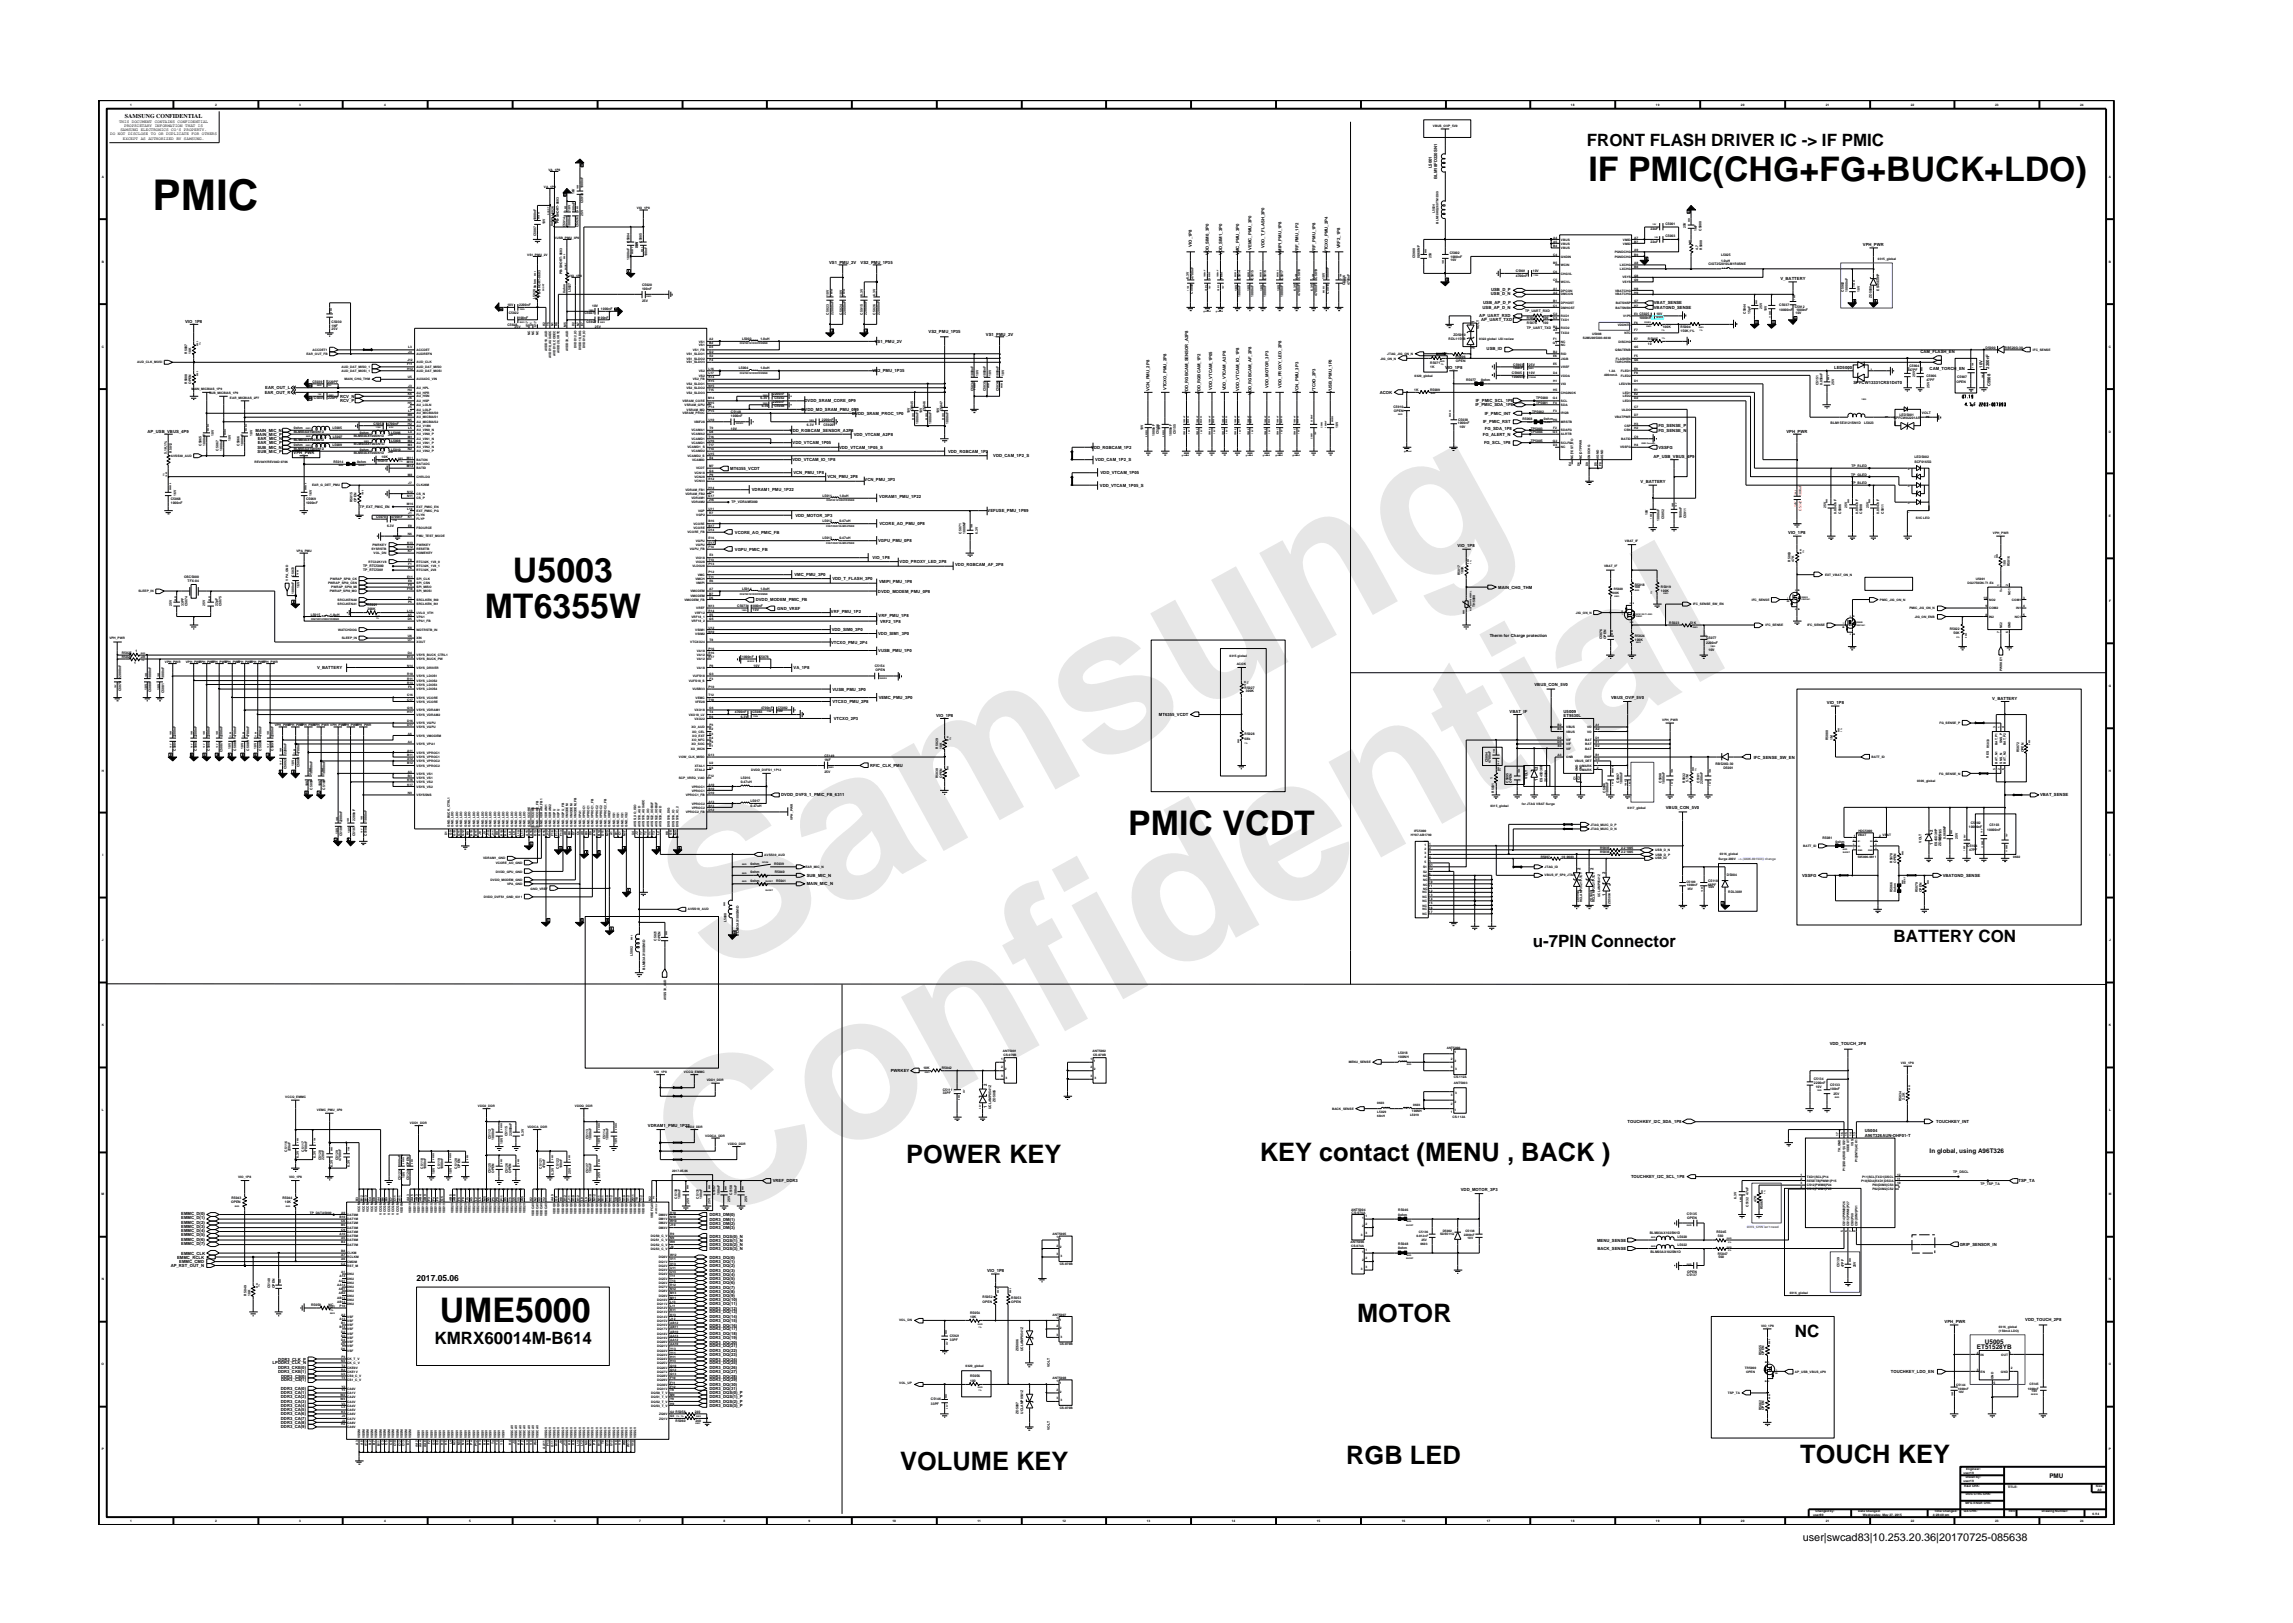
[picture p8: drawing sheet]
<svg xmlns="http://www.w3.org/2000/svg" width="297mm" height="210mm" viewBox="0 0 297 210" stroke-linecap="round" stroke-linejoin="round" font-family="sans-serif">
<defs><g id="words">
<g font-size="26.5" fill="#e6e6e6">
<text x="92.4" y="126.7" transform="rotate(-29 92.4 126.7)">Samsung</text>
<text x="91.1" y="159.4" transform="rotate(-29 91.1 159.4)">Confidential</text>
</g>
<text font-size="5.5" x="19.8" y="27.2">PMIC</text>
<g font-size="4.4">
<text x="205.8" y="23.5">IF PMIC(CHG+FG+BUCK+LDO)</text>
<text x="66.5" y="75.5">U5003</text>
<text x="62.8" y="80">MT6355W</text>
<text x="146.2" y="108.2">PMIC VCDT</text>
<text x="57" y="171.3">UME5000</text>
</g>
<g font-size="3.3">
<text x="117.4" y="150.7">POWER KEY</text>
<text x="163.2" y="150.4">KEY contact (MENU , BACK )</text>
<text x="175.8" y="171.2">MOTOR</text>
<text x="116.6" y="190.4">VOLUME KEY</text>
<text x="174.4" y="189.7">RGB LED</text>
<text x="233.2" y="189.5">TOUCH KEY</text>
</g>
<g font-size="2.2">
<text x="205.6" y="18.9">FRONT FLASH DRIVER IC -&gt; IF PMIC</text>
<text x="198.6" y="122.7">u-7PIN Connector</text>
<text x="245.3" y="122">BATTERY CON</text>
<text x="232.5" y="173.2">NC</text>
<text x="56.3" y="174.1">KMRX60014M-B614</text>
</g>
<text font-size="1.4" x="233.5" y="199.7">user|swcad83|10.253.20.36|20170725-085638</text>
<text font-size="1.1" x="54" y="165.9">2017.05.06</text>
<g font-size=".8">
<text x="16.2" y="15.3">SAMSUNG CONFIDENTIAL</text>
<text x="250" y="149.4">In global, using A96T326</text>
<text x="256.1" y="174.8">ET51528YB</text>
<text x="257.1" y="174.1">U5005</text>
<text x="265.5" y="191.4">PMU</text>
</g>
<g font-size=".5">
<text x="14.3" y="17.5">DO NOT DISCLOSE TO OR DUPLICATE FOR OTHERS</text>
<text x="15.4" y="15.9">THIS DOCUMENT CONTAINS CONFIDENTIAL</text>
<text x="15.6" y="17">SAMSUNG ELECTRONICS CO’S PROPERTY.</text>
<text x="16.1" y="16.4">PROPRIETARY INFORMATION THAT IS</text>
<text x="15.9" y="18.1">EXCEPT AS AUTHORIZED BY SAMSUNG.</text>
<text x="185.5" y="21.8" transform="rotate(-90 185.5 21.8)">L5001</text>
<text x="186.2" y="23.2" transform="rotate(-90 186.2 23.2)">BLM18FD220SN1</text>
<text x="107.4" y="34.3">VS1_PMU_2V</text>
<text x="111.5" y="34.3">VS2_PMU_1P35</text>
<text x="154.4" y="32" transform="rotate(-90 154.4 32)">VIO_1P8</text>
<text x="156.6" y="33" transform="rotate(-90 156.6 33)">VDD_SIM0_3P0</text>
<text x="158.3" y="33" transform="rotate(-90 158.3 33)">VDD_SIM1_3P0</text>
<text x="160.5" y="33" transform="rotate(-90 160.5 33)">VMC_PMU_3P0</text>
<text x="162.1" y="32.4" transform="rotate(-90 162.1 32.4)">VEMC_PMU_3P0</text>
<text x="163.8" y="32.1" transform="rotate(-90 163.8 32.1)">VDD_T_FLASH_3P0</text>
<text x="166" y="33" transform="rotate(-90 166 33)">VMIPI_PMU_1P8</text>
<text x="168.2" y="32.8" transform="rotate(-90 168.2 32.8)">VRF_PMU_1P2</text>
<text x="170.4" y="32.7" transform="rotate(-90 170.4 32.7)">VRF_PMU_1P8</text>
<text x="172" y="32.8" transform="rotate(-90 172 32.8)">VTCXO_PMU_2P4</text>
<text x="173.6" y="32.2" transform="rotate(-90 173.6 32.2)">VRF2_1P8</text>
<text x="241.3" y="31.9">VPH_PWR</text>
<text x="24" y="41.9">VIO_1P8</text>
<text x="191" y="41.9" transform="rotate(-90 191 41.9)">1</text>
<text x="191.6" y="41.1">AP_UART_RXD</text>
<text x="191.9" y="41.6">AP_UART_TXD</text>
<text x="192.1" y="40">USB_AP_D_N</text>
<text x="192.1" y="39.4">USB_AP_D_P</text>
<text x="193.1" y="38.2">USB_D_N</text>
<text x="193.2" y="37.7">USB_D_P</text>
<text x="214.2" y="39.4">VBAT_SENSE</text>
<text x="214.2" y="40">VBATGND_SENSE</text>
<text x="230.6" y="36.3">V_BATTERY</text>
<text x="113.3" y="44.4">VS1_PMU_2V</text>
<text x="120.3" y="43.2">VS2_PMU_1P35</text>
<text x="127.7" y="43.6">VS1_PMU_2V</text>
<text x="187.2" y="47.8">VIO_1P8</text>
<text x="191" y="45.2" transform="rotate(-90 191 45.2)">2</text>
<text x="192.6" y="45.4">USB_ID</text>
<text x="237.6" y="47.8">LED5000</text>
<text x="248.8" y="45.8">CAM_FLASH_EN</text>
<text x="250" y="48">CAM_TORCH_EN</text>
<text x="256.8" y="47.6" transform="rotate(-90 256.8 47.6)">10V</text>
<text x="257.7" y="47.8" transform="rotate(-90 257.7 47.8)">2200nF</text>
<text x="34.3" y="51">EAR_OUT_R</text>
<text x="34.4" y="50.4">EAR_OUT_L</text>
<text x="44.1" y="52.1">RCV_P</text>
<text x="44.1" y="51.5">RCV_N</text>
<text x="103.8" y="53.2">DVDD_MD_SRAM_PMU_0P9</text>
<text x="104.2" y="52.1">DVDD_SRAM_CORE_0P9</text>
<text x="110.4" y="53.7">DVDD_SRAM_PROC_1P0</text>
<text x="113" y="48.2">VS2_PMU_1P35</text>
<text x="148.9" y="50.6" transform="rotate(-90 148.9 50.6)">VCN_PMU_2P8</text>
<text x="151.1" y="50.6" transform="rotate(-90 151.1 50.6)">VTCXO_PMU_2P8</text>
<text x="153.9" y="51.1" transform="rotate(-90 153.9 51.1)">VDD_RGBCAM_SENSOR_A2P8</text>
<text x="155.5" y="51.1" transform="rotate(-90 155.5 51.1)">VDD_RGBCAM_1P2</text>
<text x="157" y="50.5" transform="rotate(-90 157 50.5)">VDD_VTCAM_1P05</text>
<text x="158.8" y="50.6" transform="rotate(-90 158.8 50.6)">VDD_VTCAM_A2P8</text>
<text x="160.5" y="50.7" transform="rotate(-90 160.5 50.7)">VDD_VTCAM_IO_1P8</text>
<text x="162.1" y="51.2" transform="rotate(-90 162.1 51.2)">VDD_RGBCAM_AF_2P8</text>
<text x="164.3" y="50.3" transform="rotate(-90 164.3 50.3)">VDD_MOTOR_3P3</text>
<text x="166" y="50.2" transform="rotate(-90 166 50.2)">VDD_PROXY_LED_2P8</text>
<text x="168.2" y="50.9" transform="rotate(-90 168.2 50.9)">VCN_PMU_3P3</text>
<text x="170.4" y="50.9" transform="rotate(-90 170.4 50.9)">VTCXO_2P3</text>
<text x="172.5" y="50.9" transform="rotate(-90 172.5 50.9)">VUSB_PMU_1P0</text>
<text x="178.8" y="51">ACOK</text>
<text x="191.1" y="52.6">IF_PMIC_SDA_1P8</text>
<text x="191.2" y="52.1">IF_PMIC_SCL_1P8</text>
<text x="192.3" y="53.7">IF_PMIC_INT</text>
<text x="240.1" y="49.8">SPFCW13331CRS1D4T0</text>
<text x="257.8" y="50.1" transform="rotate(-90 257.8 50.1)">C5908</text>
<text x="19.1" y="56.1">AP_USB_VBUS_4P9</text>
<text x="33.1" y="55.9">MAIN_MIC_N</text>
<text x="33.1" y="56.4">MAIN_MIC_P</text>
<text x="33.3" y="58.1">SUB_MIC_N</text>
<text x="33.4" y="58.6">SUB_MIC_P</text>
<text x="33.4" y="57">EAR_MIC_N</text>
<text x="33.4" y="57.5">EAR_MIC_P</text>
<text x="38" y="58.8">VPH_PWR</text>
<text x="102.3" y="55.9">VDD_RGBCAM_SENSOR_A2P8</text>
<text x="102.6" y="59.7">VDD_VTCAM_IO_1P8</text>
<text x="102.7" y="57.5">VDD_VTCAM_1P05</text>
<text x="108.7" y="58.1">VDD_VTCAM_1P05_S</text>
<text x="110.6" y="56.4">VDD_VTCAM_A2P8</text>
<text x="122.8" y="58.6">VDD_RGBCAM_1P2</text>
<text x="128.7" y="59.2">VDD_CAM_1P2_S</text>
<text x="141.4" y="58.1">VDD_RGBCAM_1P2</text>
<text x="141.9" y="59.7">VDD_CAM_1P2_S</text>
<text x="192.1" y="56.4">FG_ALERT_N</text>
<text x="192.1" y="54.8">IF_PMIC_RST</text>
<text x="192.2" y="57.5">FG_SCL_1P8</text>
<text x="192.4" y="55.8">FG_SDA_1P8</text>
<text x="214.2" y="59.3">AP_USB_VBUS_4P9</text>
<text x="214.8" y="55.9">FG_SENSE_N</text>
<text x="214.8" y="55.3">FG_SENSE_P</text>
<text x="214.8" y="58.1">VSSFG</text>
<text x="231.4" y="56.1">VPH_PWR</text>
<text x="244.6" y="54.2" transform="rotate(-90 244.6 54.2)">1</text>
<text x="249.9" y="54.2" transform="rotate(-90 249.9 54.2)">2</text>
<text x="94.6" y="60.9">MT6355_VCDT</text>
<text x="97.4" y="63.6">VDRAM1_PMU_1P22</text>
<text x="102.8" y="61.4">VCN_PMU_1P8</text>
<text x="107.2" y="62">VCN_PMU_2P8</text>
<text x="112" y="62.4">VCN_PMU_3P3</text>
<text x="113.9" y="64.6">VDRAM1_PMU_1P22</text>
<text x="142.5" y="63.1">VDD_VTCAM_1P05_S</text>
<text x="142.6" y="61.4">VDD_VTCAM_1P05</text>
<text x="212.5" y="62.6">V_BATTERY</text>
<text x="95.2" y="69.1">VCORE_AO_PMIC_FB</text>
<text x="95.2" y="71.3">VGPU_PMIC_FB</text>
<text x="103" y="66.9">VDD_MOTOR_3P3</text>
<text x="113.8" y="70.2">VGPU_PMU_0P8</text>
<text x="113.9" y="68">VCORE_AO_PMU_0P8</text>
<text x="127.9" y="66.4">VEFUSE_PMU_1P89</text>
<text x="188.8" y="70.9">VIO_1P8</text>
<text x="231.7" y="69.2">VIO_1P8</text>
<text x="97.9" y="77.9">DVDD_MODEM_PMIC_FB</text>
<text x="102.9" y="74.7">VMC_PMU_3P0</text>
<text x="107.8" y="75.2">VDD_T_FLASH_3P0</text>
<text x="113" y="72.4">VIO_1P8</text>
<text x="113.7" y="76.8">DVDD_MODEM_PMU_0P8</text>
<text x="113.9" y="75.6">VMIPI_PMU_1P8</text>
<text x="116.5" y="73">VDD_PROXY_LED_2P8</text>
<text x="123.7" y="73.4">VDD_RGBCAM_AF_2P8</text>
<text x="194.1" y="76.3">MAIN_CHG_THM</text>
<text x="100.7" y="79">GND_VREF</text>
<text x="107.6" y="79.4">VRF_PMU_1P2</text>
<text x="107.7" y="83.4">VTCXO_PMU_2P4</text>
<text x="107.7" y="81.8">VDD_SIM0_3P0</text>
<text x="113.8" y="82.3">VDD_SIM1_3P0</text>
<text x="113.8" y="80">VRF_PMU_1P8</text>
<text x="114" y="80.7">VRF2_1P8</text>
<text x="193" y="82.5">Therm for Charge protection</text>
<text x="41.1" y="86.7">V_BATTERY</text>
<text x="102.8" y="86.7">VA_1P8</text>
<text x="107.8" y="89.5">VUSB_PMU_3P0</text>
<text x="113.8" y="84.5">VUSB_PMU_1P0</text>
<text x="198.8" y="88.9">VBUS_CON_5V0</text>
<text x="107.8" y="91.1">VTCXO_PMU_2P8</text>
<text x="108" y="93.3">VTCXO_2P3</text>
<text x="113.8" y="90.6">VEMC_PMU_3P0</text>
<text x="121.3" y="92.9">VIO_1P8</text>
<text x="150.1" y="92.8">MT6355_VCDT</text>
<text x="195.6" y="92.3">VBAT_IF</text>
<text x="202.6" y="92.3">U5009</text>
<text x="202.6" y="92.9">ET9530L</text>
<text x="208.7" y="90.6">VBUS_OVP_5V0</text>
<text x="236.7" y="91.2">VIO_1P8</text>
<text x="258.1" y="90.7">V_BATTERY</text>
<text x="112.7" y="99.4">RFIC_CLK_PMU</text>
<text x="199.2" y="101.2" transform="rotate(-90 199.2 101.2)">1</text>
<text x="199.2" y="99.6" transform="rotate(-90 199.2 99.6)">2</text>
<text x="227.2" y="98.3">IFC_SENSE_SW_EN</text>
<text x="101.2" y="103.2">DVDD_DVFS_1_PMIC_FB_6311</text>
<text x="215.8" y="104.8">VBUS_CON_5V0</text>
<text x="250.4" y="107.8" transform="rotate(-90 250.4 107.8)">2</text>
<text x="264.3" y="103.2">VBAT_SENSE</text>
<text x="104.5" y="113.6">SUB_MIC_N</text>
<text x="204.7" y="112.8" transform="rotate(-90 204.7 112.8)">2</text>
<text x="206.4" y="112.8" transform="rotate(-90 206.4 112.8)">2</text>
<text x="208" y="113.3" transform="rotate(-90 208 113.3)">2</text>
<text x="233.5" y="113.6">VSSFG</text>
<text x="250.4" y="109.4" transform="rotate(-90 250.4 109.4)">1</text>
<text x="251.7" y="113.6">VBATGND_SENSE</text>
<text x="104.5" y="114.7">MAIN_MIC_N</text>
<text x="204.7" y="115.5" transform="rotate(-90 204.7 115.5)">1</text>
<text x="206.4" y="115.5" transform="rotate(-90 206.4 115.5)">1</text>
<text x="208" y="116" transform="rotate(-90 208 116)">1</text>
<text x="237" y="135.4">VDD_TOUCH_2P8</text>
<text x="115.4" y="138.9">PWRKEY</text>
<text x="127.9" y="143.5" transform="rotate(-90 127.9 143.5)">1</text>
<text x="127.9" y="140.7" transform="rotate(-90 127.9 140.7)">2</text>
<text x="83.9" y="146">VDRAM1_PMU_1P22</text>
<text x="210.8" y="145.5">TOUCHKEY_I2C_SDA_1P8</text>
<text x="241.6" y="147.3">A96T326AUN-OHF01-T</text>
<text x="241.6" y="146.7">U5004</text>
<text x="250.8" y="145.5">TOUCHKEY_INT</text>
<text x="100.1" y="153.1">VREF_DDR3</text>
<text x="189.2" y="154.2">VDD_MOTOR_3P3</text>
<text x="211.3" y="152.6">TOUCHKEY_I2C_SCL_1P8</text>
<text x="261.5" y="153.1">TSP_TA</text>
<text x="23.5" y="157.5">EMMC_D(0)</text>
<text x="23.5" y="158">EMMC_D(1)</text>
<text x="23.5" y="158.6">EMMC_D(2)</text>
<text x="23.5" y="159.1">EMMC_D(3)</text>
<text x="23.5" y="159.7">EMMC_D(4)</text>
<text x="23.5" y="160.2">EMMC_D(5)</text>
<text x="23.5" y="160.8">EMMC_D(6)</text>
<text x="23.5" y="161.3">EMMC_D(7)</text>
<text x="91.9" y="158.6">DDR3_DM(2)</text>
<text x="91.9" y="159.2">DDR3_DM(3)</text>
<text x="91.9" y="160.3">DDR3_DQS(0)_N</text>
<text x="91.9" y="160.8">DDR3_DQS(1)_N</text>
<text x="91.9" y="161.4">DDR3_DQS(2)_N</text>
<text x="91.9" y="161.9">DDR3_DQS(3)_N</text>
<text x="91.9" y="157.5">DDR3_DM(0)</text>
<text x="91.9" y="158.1">DDR3_DM(1)</text>
<text x="206.9" y="160.8">MENU_SENSE</text>
<text x="206.9" y="161.9">BACK_SENSE</text>
<text x="253.9" y="161.4">GRIP_SENSOR_IN</text>
<text x="22.1" y="164.1">AP_RST_OUT_N</text>
<text x="22.9" y="163">EMMC_RCLK</text>
<text x="23.2" y="163.6">EMMC_CMD</text>
<text x="23.5" y="162.5">EMMC_CLK</text>
<text x="91.9" y="163">DDR3_DQ(0)</text>
<text x="91.9" y="163.6">DDR3_DQ(1)</text>
<text x="91.9" y="164.1">DDR3_DQ(2)</text>
<text x="91.9" y="164.7">DDR3_DQ(3)</text>
<text x="91.9" y="165.2">DDR3_DQ(4)</text>
<text x="91.9" y="165.8">DDR3_DQ(5)</text>
<text x="91.9" y="166.3">DDR3_DQ(6)</text>
<text x="91.9" y="166.9">DDR3_DQ(7)</text>
<text x="91.9" y="167.4">DDR3_DQ(8)</text>
<text x="127.9" y="164.8">VIO_1P8</text>
<text x="91.9" y="168">DDR3_DQ(9)</text>
<text x="91.9" y="168.5">DDR3_DQ(10)</text>
<text x="91.9" y="169.1">DDR3_DQ(11)</text>
<text x="91.9" y="169.6">DDR3_DQ(12)</text>
<text x="91.9" y="170.2">DDR3_DQ(13)</text>
<text x="91.9" y="170.7">DDR3_DQ(14)</text>
<text x="91.9" y="171.3">DDR3_DQ(15)</text>
<text x="91.9" y="171.8">DDR3_DQ(16)</text>
<text x="91.9" y="172.4">DDR3_DQ(17)</text>
<text x="91.9" y="172.9">DDR3_DQ(18)</text>
<text x="91.9" y="173.5">DDR3_DQ(19)</text>
<text x="251.9" y="171.4">VPH_PWR</text>
<text x="262.3" y="171.2">VDD_TOUCH_2P8</text>
<text x="35.3" y="176.8">LPDDR3_CLK_N</text>
<text x="36" y="177.4">DDR3_CKE(0)</text>
<text x="36" y="177.9">DDR3_CKE(1)</text>
<text x="36.1" y="176.3">DDR3_CLK_P</text>
<text x="36.4" y="178.5">DDR3_CS(0)</text>
<text x="36.4" y="179">DDR3_CS(1)</text>
<text x="91.9" y="174">DDR3_DQ(20)</text>
<text x="91.9" y="174.6">DDR3_DQ(21)</text>
<text x="91.9" y="175.1">DDR3_DQ(22)</text>
<text x="91.9" y="175.7">DDR3_DQ(23)</text>
<text x="91.9" y="176.3">DDR3_DQ(24)</text>
<text x="91.9" y="176.8">DDR3_DQ(25)</text>
<text x="91.9" y="177.4">DDR3_DQ(26)</text>
<text x="91.9" y="177.9">DDR3_DQ(27)</text>
<text x="91.9" y="178.5">DDR3_DQ(28)</text>
<text x="91.9" y="179">DDR3_DQ(29)</text>
<text x="91.9" y="179.6">DDR3_DQ(30)</text>
<text x="244.9" y="177.9">TOUCHKEY_LDO_EN</text>
<text x="36.4" y="180.1">DDR3_CA(0)</text>
<text x="36.4" y="180.7">DDR3_CA(1)</text>
<text x="36.4" y="181.2">DDR3_CA(2)</text>
<text x="36.4" y="181.8">DDR3_CA(3)</text>
<text x="36.4" y="182.3">DDR3_CA(4)</text>
<text x="36.4" y="182.9">DDR3_CA(5)</text>
<text x="36.4" y="183.4">DDR3_CA(6)</text>
<text x="36.4" y="184">DDR3_CA(7)</text>
<text x="36.4" y="184.5">DDR3_CA(8)</text>
<text x="36.4" y="185.1">DDR3_CA(9)</text>
<text x="91.9" y="180.1">DDR3_DQ(31)</text>
<text x="91.9" y="180.7">DDR3_DQS(0)_P</text>
<text x="91.9" y="181.2">DDR3_DQS(1)_P</text>
<text x="91.9" y="181.8">DDR3_DQS(2)_P</text>
<text x="91.9" y="182.3">DDR3_DQS(3)_P</text>
</g>
<g font-size=".4">
<text x="16.8" y="13.7">1</text>
<text x="27.9" y="13.7">2</text>
<text x="38.8" y="13.7">3</text>
<text x="49.8" y="13.7">4</text>
<text x="185.6" y="16.4">VBUS_OVP_5V0</text>
<text x="203.5" y="13.7">18</text>
<text x="214.5" y="13.7">19</text>
<text x="225.5" y="13.7">20</text>
<text x="236.5" y="13.7">21</text>
<text x="247.5" y="13.7">22</text>
<text x="258.5" y="13.7">23</text>
<text x="269.5" y="13.7">24</text>
<text x="13.2" y="23">A</text>
<text x="71.1" y="22.1">VA_1P8</text>
<text x="273.2" y="23">A</text>
<text x="69.5" y="28.6" transform="rotate(-90 69.5 28.6)">1000nF</text>
<text x="70.5" y="24.3">VA_1P8</text>
<text x="70.6" y="29.1" transform="rotate(-90 70.6 29.1)">10V</text>
<text x="71.7" y="29.2" transform="rotate(-90 71.7 29.2)">0ohm L5026</text>
<text x="72.4" y="28.9" transform="rotate(-90 72.4 28.9)">PB-SHORT-0603</text>
<text x="73.2" y="29.4" transform="rotate(-90 73.2 29.4)">C5914</text>
<text x="73.9" y="29.4" transform="rotate(-90 73.9 29.4)">1000nF</text>
<text x="73.9" y="27.3" transform="rotate(-90 73.9 27.3)">10V</text>
<text x="74.4" y="25.2" transform="rotate(-90 74.4 25.2)">16V</text>
<text x="74.5" y="27.5" transform="rotate(-90 74.5 27.5)">100nF</text>
<text x="75" y="29.4" transform="rotate(-90 75 29.4)">C5926</text>
<text x="75.5" y="26.4" transform="rotate(-90 75.5 26.4)">C5913</text>
<text x="75.5" y="24.4" transform="rotate(-90 75.5 24.4)">1000nF</text>
<text x="75.6" y="28" transform="rotate(-90 75.6 28)">25V</text>
<text x="82.5" y="27">VIO_1P8</text>
<text x="185.9" y="27.6" transform="rotate(-90 185.9 27.6)">L5024</text>
<text x="186.4" y="29" transform="rotate(-90 186.4 29)">BLM18KG260TN1D09</text>
<text x="213.8" y="29.8">22uF</text>
<text x="215.7" y="29.1">C5001</text>
<text x="218.4" y="29.6" transform="rotate(-90 218.4 29.6)">25V</text>
<text x="219.8" y="29.9" transform="rotate(-90 219.8 29.9)">1NF</text>
<text x="220.4" y="29.9" transform="rotate(-90 220.4 29.9)">C5000</text>
<text x="13.2" y="34">B</text>
<text x="68.3" y="33.1">VS1_PMU_2V</text>
<text x="69.5" y="30.6" transform="rotate(-90 69.5 30.6)">C5007</text>
<text x="71.8" y="30.9">VUSB_PMU_3P0</text>
<text x="72.8" y="35.5" transform="rotate(-90 72.8 35.5)">PB-SHORT-0603</text>
<text x="73.7" y="35.8">VIO_1P8</text>
<text x="81.6" y="33.6" transform="rotate(-90 81.6 33.6)">1000nF</text>
<text x="81.6" y="31.5" transform="rotate(-90 81.6 31.5)">C5004</text>
<text x="82.6" y="32.1" transform="rotate(-90 82.6 32.1)">25V</text>
<text x="82.7" y="32.1" transform="rotate(-90 82.7 32.1)">10V</text>
<text x="83.2" y="31.5" transform="rotate(-90 83.2 31.5)">C5005</text>
<text x="83.8" y="33.2" transform="rotate(-90 83.8 33.2)">100nF</text>
<text x="183.3" y="33.5" transform="rotate(-90 183.3 33.5)">C5900</text>
<text x="183.9" y="33.5" transform="rotate(-90 183.9 33.5)">0.068NF</text>
<text x="185.4" y="33.5" transform="rotate(-90 185.4 33.5)">25V</text>
<text x="187.8" y="32.9">C5002</text>
<text x="187.9" y="33.5">1000nF</text>
<text x="187.9" y="33.8">16V</text>
<text x="196.4" y="35.8">4700nF</text>
<text x="196.4" y="35.2">C5901</text>
<text x="198.6" y="35.2">10V</text>
<text x="201.2" y="33.1">C4</text>
<text x="201.2" y="35.3">C6</text>
<text x="201.2" y="32">B4</text>
<text x="201.2" y="34.2">B5</text>
<text x="201.2" y="30.9">A4</text>
<text x="201.2" y="31.4">A5</text>
<text x="202.2" y="33.4">GNDIN</text>
<text x="202.2" y="35.6">CHGVL</text>
<text x="202.2" y="32.3">VBUS</text>
<text x="202.2" y="34.5">WCIN</text>
<text x="202.2" y="31.2">VBUS</text>
<text x="202.2" y="31.7">VBUS</text>
<text x="209.2" y="33.4">PGNDCHG</text>
<text x="209.2" y="32.8">PGNDCHG</text>
<text x="209.8" y="35">LXCHG</text>
<text x="209.8" y="34.5">LXCHG</text>
<text x="210.2" y="31.7">VMID</text>
<text x="210.2" y="31.2">VMID</text>
<text x="211.7" y="35.8">G8</text>
<text x="211.7" y="33.1">B9</text>
<text x="211.7" y="32.5">A9</text>
<text x="211.7" y="31.4">B7</text>
<text x="211.7" y="34.7">B8</text>
<text x="211.7" y="30.9">A7</text>
<text x="211.7" y="34.2">A8</text>
<text x="213.8" y="31.5">22uF</text>
<text x="215.7" y="30.7">C5003</text>
<text x="220" y="32.4" transform="rotate(-90 220 32.4)">4.7</text>
<text x="220.5" y="32.4" transform="rotate(-90 220.5 32.4)">R5000</text>
<text x="221.3" y="34.3">CIGT252010LM1R0SNE</text>
<text x="223" y="33.9">1.0uH</text>
<text x="223" y="33.2">L5025</text>
<text x="243.3" y="33.6">0315_global</text>
<text x="273.2" y="34">B</text>
<text x="43" y="41.9">C5030</text>
<text x="65.7" y="39.7">10V</text>
<text x="65.9" y="40.7">C5022</text>
<text x="67.2" y="41.3">100nF</text>
<text x="67.3" y="39.7">2200nF</text>
<text x="69.4" y="38.7" transform="rotate(-90 69.4 38.7)">L5028</text>
<text x="69.5" y="37.4" transform="rotate(-90 69.5 37.4)">0ohm</text>
<text x="70" y="38.4" transform="rotate(-90 70 38.4)">PB-SHORT-0603</text>
<text x="73.2" y="37.9" transform="rotate(-90 73.2 37.9)">0ohm</text>
<text x="73.9" y="37.9" transform="rotate(-90 73.9 37.9)">L5027</text>
<text x="75.7" y="40.6">C5027</text>
<text x="76" y="41.9">C5927</text>
<text x="76.7" y="39.7">10V</text>
<text x="77.6" y="41.3">100nF</text>
<text x="77.8" y="40.1">1000nF</text>
<text x="83.2" y="39.1">25V</text>
<text x="83.2" y="37.6">100nF</text>
<text x="83.2" y="37">C5020</text>
<text x="107.4" y="40.8" transform="rotate(-90 107.4 40.8)">C5023</text>
<text x="107.4" y="38.3" transform="rotate(-90 107.4 38.3)">10V</text>
<text x="108" y="40.8" transform="rotate(-90 108 40.8)">22000nF</text>
<text x="109.1" y="40.8" transform="rotate(-90 109.1 40.8)">C5024</text>
<text x="109.1" y="38.3" transform="rotate(-90 109.1 38.3)">10V</text>
<text x="109.6" y="40.8" transform="rotate(-90 109.6 40.8)">22000nF</text>
<text x="111.8" y="40.8" transform="rotate(-90 111.8 40.8)">C5915</text>
<text x="111.8" y="38.3" transform="rotate(-90 111.8 38.3)">6.3V</text>
<text x="112.3" y="40.8" transform="rotate(-90 112.3 40.8)">22000nF</text>
<text x="113.4" y="40.8" transform="rotate(-90 113.4 40.8)">C5026</text>
<text x="113.4" y="38.3" transform="rotate(-90 113.4 38.3)">6.3V</text>
<text x="114" y="40.8" transform="rotate(-90 114 40.8)">22000nF</text>
<text x="154" y="36.1" transform="rotate(-90 154 36.1)">6.3V</text>
<text x="154.5" y="38" transform="rotate(-90 154.5 38)">C5009</text>
<text x="154.6" y="36.1" transform="rotate(-90 154.6 36.1)">4700nF</text>
<text x="160.3" y="37.7" transform="rotate(-90 160.3 37.7)">10V</text>
<text x="160.7" y="38.5" transform="rotate(-90 160.7 38.5)">1000nF</text>
<text x="160.7" y="36.3" transform="rotate(-90 160.7 36.3)">C5014</text>
<text x="161.9" y="37.7" transform="rotate(-90 161.9 37.7)">10V</text>
<text x="162.4" y="38.5" transform="rotate(-90 162.4 38.5)">1000nF</text>
<text x="162.4" y="36.3" transform="rotate(-90 162.4 36.3)">C5015</text>
<text x="163.6" y="37.7" transform="rotate(-90 163.6 37.7)">10V</text>
<text x="164" y="38.5" transform="rotate(-90 164 38.5)">1000nF</text>
<text x="164" y="36.3" transform="rotate(-90 164 36.3)">C5016</text>
<text x="165.8" y="37.7" transform="rotate(-90 165.8 37.7)">10V</text>
<text x="166.2" y="38.5" transform="rotate(-90 166.2 38.5)">1000nF</text>
<text x="166.2" y="36.3" transform="rotate(-90 166.2 36.3)">C5017</text>
<text x="167.9" y="37.7" transform="rotate(-90 167.9 37.7)">6.3V</text>
<text x="168.4" y="36.1" transform="rotate(-90 168.4 36.1)">C5018</text>
<text x="168.4" y="38.3" transform="rotate(-90 168.4 38.3)">4700nF</text>
<text x="170.1" y="37.7" transform="rotate(-90 170.1 37.7)">6.3V</text>
<text x="170.6" y="38.3" transform="rotate(-90 170.6 38.3)">4700nF</text>
<text x="170.6" y="36.1" transform="rotate(-90 170.6 36.1)">C5019</text>
<text x="171.6" y="36.1" transform="rotate(-90 171.6 36.1)">10V</text>
<text x="172.1" y="38" transform="rotate(-90 172.1 38)">C5010</text>
<text x="172.1" y="36.1" transform="rotate(-90 172.1 36.1)">1000nF</text>
<text x="174.3" y="36.9" transform="rotate(-90 174.3 36.9)">C5916</text>
<text x="174.4" y="36.7" transform="rotate(-90 174.4 36.7)">10V</text>
<text x="174.9" y="36.9" transform="rotate(-90 174.9 36.9)">4700nF</text>
<text x="197.6" y="40.4">TP_UART_RXD</text>
<text x="197.8" y="41.3">R5075</text>
<text x="199.8" y="41.3">100</text>
<text x="201.2" y="39.7">C1</text>
<text x="201.2" y="40.8">C2</text>
<text x="201.2" y="41.3">C3</text>
<text x="201.2" y="36.4">C5</text>
<text x="201.2" y="39.1">B1</text>
<text x="201.2" y="37.5">A1</text>
<text x="201.2" y="38">A2</text>
<text x="202.2" y="40">DMHOST</text>
<text x="202.2" y="41.1">RXD1</text>
<text x="202.2" y="41.6">TXD1</text>
<text x="202.2" y="36.7">WCVL</text>
<text x="202.2" y="39.4">DPHOST</text>
<text x="202.2" y="37.8">DPCON</text>
<text x="202.2" y="38.3">DMCON</text>
<text x="209.2" y="37.8">VBATCHG</text>
<text x="209.2" y="38.3">VBATCHG</text>
<text x="209.3" y="40">BATSNSN</text>
<text x="209.3" y="39.4">BATSNSP</text>
<text x="210.2" y="36.1">VSYS</text>
<text x="210.2" y="36.7">VSYS</text>
<text x="210.3" y="41.1">V1P5</text>
<text x="211.7" y="39.1">G7</text>
<text x="211.7" y="36.4">G9</text>
<text x="211.7" y="37.5">H8</text>
<text x="211.7" y="38">H9</text>
<text x="211.7" y="39.7">H7</text>
<text x="211.7" y="40.8">E3 C5025</text>
<text x="211.7" y="41.9">F6</text>
<text x="212.4" y="41.3">1000nF</text>
<text x="214.6" y="40.8">10V</text>
<text x="226.2" y="40.7" transform="rotate(-90 226.2 40.7)">C5044</text>
<text x="226.8" y="40.7" transform="rotate(-90 226.8 40.7)">15pF</text>
<text x="228.3" y="40" transform="rotate(-90 228.3 40)">25V</text>
<text x="228.9" y="40.3" transform="rotate(-90 228.9 40.3)">10V</text>
<text x="230.5" y="39.7">C5037</text>
<text x="230.5" y="40.2">10000nF</text>
<text x="232.5" y="39.9">C5912</text>
<text x="232.6" y="40.6">10V</text>
<text x="232.7" y="40.2">1000nF</text>
<text x="238.9" y="37.8" transform="rotate(-90 238.9 37.8)">C5902</text>
<text x="239.4" y="37.8" transform="rotate(-90 239.4 37.8)">10000nF</text>
<text x="240.9" y="37.8" transform="rotate(-90 240.9 37.8)">10V</text>
<text x="242.5" y="38.6" transform="rotate(-90 242.5 38.6)">ZD5000</text>
<text x="243.4" y="37.7" transform="rotate(-90 243.4 37.7)">ES45D3HP</text>
<text x="13.2" y="45.1">C</text>
<text x="17.8" y="47.1">AUD_CLK_MOSI</text>
<text x="24.2" y="45.8" transform="rotate(-90 24.2 45.8)">R5007</text>
<text x="24.8" y="45.8" transform="rotate(-90 24.8 45.8)">10K</text>
<text x="39.7" y="46">EAR_OUT_FB</text>
<text x="40.5" y="45.5">ACCDET1</text>
<text x="43" y="42.8">25V</text>
<text x="43" y="42.4">1NF</text>
<text x="44.2" y="47.7">AUD_DAT_MISO_1</text>
<text x="52.7" y="47.9">H12</text>
<text x="52.8" y="47.3">F11</text>
<text x="52.8" y="46.8">J12</text>
<text x="52.9" y="45.1">L3</text>
<text x="52.9" y="45.7">J4</text>
<text x="54" y="45.5">ACCDET</text>
<text x="54" y="46">AUDREFN</text>
<text x="54" y="47.1">AUD_CLK</text>
<text x="54" y="47.7">AUD_DAT_MISO</text>
<text x="65.7" y="42.3">C5928</text>
<text x="66.7" y="42.4">25V</text>
<text x="68.4" y="42.4" transform="rotate(-90 68.4 42.4)">A17</text>
<text x="68.7" y="43.4" transform="rotate(-90 68.7 43.4)">NC</text>
<text x="68.9" y="42.3" transform="rotate(-90 68.9 42.3)">U1</text>
<text x="69.2" y="43.4" transform="rotate(-90 69.2 43.4)">NC</text>
<text x="69.5" y="42.4" transform="rotate(-90 69.5 42.4)">U17</text>
<text x="69.8" y="43.4" transform="rotate(-90 69.8 43.4)">NC</text>
<text x="70.6" y="42.3" transform="rotate(-90 70.6 42.3)">K2</text>
<text x="70.9" y="45.5" transform="rotate(-90 70.9 45.5)">AVDD18_AUD</text>
<text x="71.1" y="42.3" transform="rotate(-90 71.1 42.3)">T5</text>
<text x="71.4" y="46.4" transform="rotate(-90 71.4 46.4)">AVDD18_AUXADC</text>
<text x="71.7" y="42.3" transform="rotate(-90 71.7 42.3)">N1</text>
<text x="72" y="46.1" transform="rotate(-90 72 46.1)">AVDD18_CODEC</text>
<text x="72.2" y="42.3" transform="rotate(-90 72.2 42.3)">R6</text>
<text x="72.5" y="45.8" transform="rotate(-90 72.5 45.8)">AVDD28_VRTC</text>
<text x="73.3" y="42.3" transform="rotate(-90 73.3 42.3)">M5</text>
<text x="73.6" y="45.5" transform="rotate(-90 73.6 45.5)">AVDD30_AUD</text>
<text x="74.4" y="42.3" transform="rotate(-90 74.4 42.3)">D2</text>
<text x="74.7" y="45.1" transform="rotate(-90 74.7 45.1)">DVDD12_IO</text>
<text x="75" y="42.3" transform="rotate(-90 75 42.3)">N7</text>
<text x="75.3" y="45.4" transform="rotate(-90 75.3 45.4)">DVDD18_DIG</text>
<text x="75.5" y="42.3" transform="rotate(-90 75.5 42.3)">E7</text>
<text x="75.8" y="45.1" transform="rotate(-90 75.8 45.1)">DVDD18_IO</text>
<text x="77.1" y="42.4">25V</text>
<text x="88.9" y="47.1">VS1_SLDO3</text>
<text x="88.9" y="46.6">VS1_SLDO2</text>
<text x="88.9" y="46">VS1_SLDO1</text>
<text x="89.7" y="45.5">VS1_FB</text>
<text x="90.5" y="44.4">VS1</text>
<text x="90.5" y="44.9">VS1</text>
<text x="91.8" y="47.9">L16</text>
<text x="91.9" y="45.7">G2</text>
<text x="91.9" y="45.1">D3</text>
<text x="91.9" y="44">A2</text>
<text x="91.9" y="44.6">B2</text>
<text x="91.9" y="46.2">E2</text>
<text x="91.9" y="46.8">F4</text>
<text x="95.7" y="47.9">L5004</text>
<text x="96.1" y="44.1">L5003</text>
<text x="98.5" y="44.1">1.0uH</text>
<text x="98.5" y="47.9">1.0uH</text>
<text x="178.8" y="46.6">JIG_ON_N</text>
<text x="179.7" y="46">JTAG_JIG_ON_N</text>
<text x="185.3" y="47.1">R5071</text>
<text x="185.3" y="47.6">1K</text>
<text x="187.7" y="44.1">RDL1151B</text>
<text x="188.3" y="43.5">ZD5010</text>
<text x="188.6" y="46.4">R5006</text>
<text x="188.6" y="46.8">OPEN</text>
<text x="191.6" y="42.6" transform="rotate(-90 191.6 42.6)">VOLT</text>
<text x="191.6" y="44.1">0322 global LSI review</text>
<text x="196" y="47.9">100nF</text>
<text x="196" y="47.4">C5903</text>
<text x="197.8" y="42.6">TP_UART_TXD</text>
<text x="197.8" y="42">R5076</text>
<text x="198.1" y="47.4">25V</text>
<text x="199.8" y="42">100</text>
<text x="201.2" y="44.6">G1</text>
<text x="201.2" y="45.7">B2</text>
<text x="201.2" y="42.4">B3</text>
<text x="201.2" y="42.9">A3</text>
<text x="201.2" y="47.3">E5</text>
<text x="201.2" y="46.2">E6</text>
<text x="201.2" y="44">F1</text>
<text x="202.2" y="47.7">VREF</text>
<text x="202.2" y="46.6">JIGB</text>
<text x="202.2" y="46">RID</text>
<text x="202.2" y="42.7">RXD2</text>
<text x="202.2" y="43.3">TXD2</text>
<text x="202.2" y="44.9">NC</text>
<text x="202.2" y="44.4">NC</text>
<text x="205.1" y="44">S2MU005X03-6030</text>
<text x="206.3" y="43.4">U5008</text>
<text x="209.2" y="45.5">QBATENB</text>
<text x="209.2" y="47.1">TORCHEN</text>
<text x="209.3" y="46.6">FLASHEN</text>
<text x="209.6" y="42.2">VDDNTC</text>
<text x="209.7" y="44.4">DISCHG</text>
<text x="210.4" y="43.3">NTC</text>
<text x="211.7" y="45.1">G5</text>
<text x="211.7" y="46.8">G6</text>
<text x="211.7" y="44">E7</text>
<text x="211.7" y="47.9">E9</text>
<text x="211.7" y="46.2">F5</text>
<text x="211.7" y="42.9">F7</text>
<text x="213.5" y="44.1">R5005</text>
<text x="213.5" y="44.6">10</text>
<text x="215.4" y="42.4">100K</text>
<text x="217.7" y="43">150K,1%</text>
<text x="217.7" y="42.4">R5004</text>
<text x="247.3" y="47.5">C5904</text>
<text x="257.2" y="45.2">D5000</text>
<text x="259.7" y="45.2">RB520G-30</text>
<text x="263.3" y="45.5">IFC_SENSE</text>
<text x="273.2" y="45.1">C</text>
<text x="24.2" y="49.7" transform="rotate(-90 24.2 49.7)">R5008</text>
<text x="24.8" y="49.7" transform="rotate(-90 24.8 49.7)">OPEN</text>
<text x="24.8" y="50.6">MAIN_MICBIAS_1P9</text>
<text x="27.1" y="51.1">SUB_MICBIAS_1P9</text>
<text x="29.8" y="51.7">EAR_MICBIAS_2P7</text>
<text x="40.5" y="49.6">C5039</text>
<text x="40.7" y="51.7">C5041</text>
<text x="42.5" y="49.6">220PF</text>
<text x="42.5" y="51.7">220PF</text>
<text x="44.2" y="48.2">AUD_DAT_MOSI_1</text>
<text x="44.6" y="49.3">MAIN_CHG_THM</text>
<text x="52.8" y="53.9">M6</text>
<text x="52.9" y="49">U5</text>
<text x="52.9" y="51.2">K6</text>
<text x="52.9" y="52.3">H5</text>
<text x="52.9" y="50.6">H4</text>
<text x="52.9" y="53.4">L7</text>
<text x="52.9" y="50.1">J3</text>
<text x="52.9" y="52.8">J5</text>
<text x="52.9" y="51.7">J6</text>
<text x="54" y="49.3">AUXADC_VIN</text>
<text x="54" y="53.7">AU_MICBIAS0</text>
<text x="54" y="51.5">AU_HSN</text>
<text x="54" y="50.4">AU_HPL</text>
<text x="54" y="53.2">AU_LOLP</text>
<text x="54" y="52.1">AU_HSP</text>
<text x="54" y="52.6">AU_LOLN</text>
<text x="54" y="48.2">AUD_DAT_MOSI</text>
<text x="54" y="51">AU_HPR</text>
<text x="88.4" y="53.7">VSRAM_PROC</text>
<text x="88.4" y="52.1">VSRAM_CORE</text>
<text x="88.7" y="52.6">VSRAM_GPU</text>
<text x="88.9" y="50.4">VS2_SLDO2</text>
<text x="88.9" y="49.9">VS2_SLDO1</text>
<text x="88.9" y="51">VS2_SLDO3</text>
<text x="88.9" y="53.2">VSRAM_MD</text>
<text x="89.7" y="49.3">VS2_FB</text>
<text x="90.5" y="48.2">VS2</text>
<text x="90.5" y="48.8">VS2</text>
<text x="91.7" y="51.7">M14</text>
<text x="91.7" y="52.3">M15</text>
<text x="91.8" y="50.1">N15</text>
<text x="91.8" y="49.5">R15</text>
<text x="91.8" y="49">K14</text>
<text x="91.8" y="52.8">P14</text>
<text x="91.8" y="53.4">P15</text>
<text x="91.8" y="48.4">L17</text>
<text x="91.8" y="50.6">T15</text>
<text x="94.7" y="53.5">C5148</text>
<text x="98.5" y="51.7">6.3V</text>
<text x="98.7" y="52.8">6.3V</text>
<text x="100.1" y="51.1">2200nF</text>
<text x="100.1" y="52.2">2200nF</text>
<text x="100.3" y="51.7">C5042</text>
<text x="100.3" y="52.8">C5048</text>
<text x="117.9" y="53.6" transform="rotate(-90 117.9 53.6)">10V</text>
<text x="118.3" y="53.3" transform="rotate(-90 118.3 53.3)">C5045</text>
<text x="119.5" y="53.6" transform="rotate(-90 119.5 53.6)">10V</text>
<text x="119.9" y="53.3" transform="rotate(-90 119.9 53.3)">C5046</text>
<text x="121.7" y="53.6" transform="rotate(-90 121.7 53.6)">10V</text>
<text x="122.1" y="53.3" transform="rotate(-90 122.1 53.3)">C5047</text>
<text x="126.1" y="50.7" transform="rotate(-90 126.1 50.7)">C5034</text>
<text x="126.1" y="48.9" transform="rotate(-90 126.1 48.9)">1000nF</text>
<text x="126.8" y="48.6" transform="rotate(-90 126.8 48.6)">10V</text>
<text x="127.7" y="50.7" transform="rotate(-90 127.7 50.7)">C5035</text>
<text x="127.7" y="48.9" transform="rotate(-90 127.7 48.9)">1000nF</text>
<text x="128.4" y="48.6" transform="rotate(-90 128.4 48.6)">10V</text>
<text x="129.4" y="50.7" transform="rotate(-90 129.4 50.7)">C5036</text>
<text x="129.4" y="48.9" transform="rotate(-90 129.4 48.9)">1000nF</text>
<text x="130.1" y="48.6" transform="rotate(-90 130.1 48.6)">10V</text>
<text x="180.5" y="52.9">C5910</text>
<text x="180.6" y="53.4">OPEN</text>
<text x="183.2" y="50.7">1K</text>
<text x="183.2" y="48.9">0320_global</text>
<text x="185.3" y="50.7">R5009</text>
<text x="189.9" y="49.4">R5077</text>
<text x="191.9" y="49.4">0ohm</text>
<text x="195.9" y="49">10000nF</text>
<text x="195.9" y="48.5">C5905</text>
<text x="198.1" y="48.5">10V</text>
<text x="198.5" y="53.4">TP5002</text>
<text x="199" y="51.8">TP5000</text>
<text x="199" y="52.3">TP5001</text>
<text x="201.2" y="51.7">G4</text>
<text x="201.2" y="49.5">H1</text>
<text x="201.2" y="50.6">H5</text>
<text x="201.2" y="48.4">D4</text>
<text x="201.2" y="53.4">F3</text>
<text x="201.2" y="52.3">F4</text>
<text x="202.2" y="49.9">VIO</text>
<text x="202.2" y="51">CHGINOK</text>
<text x="202.2" y="48.8">VDDA</text>
<text x="202.2" y="52.1">SCL</text>
<text x="202.2" y="53.7">IRQB</text>
<text x="202.2" y="52.6">SDA</text>
<text x="207.8" y="48.7">400mmA</text>
<text x="208.4" y="48.2">1.2A</text>
<text x="209.8" y="49.9">LEDVIN</text>
<text x="210" y="48.8">FLED2</text>
<text x="210" y="48.2">FLED1</text>
<text x="210.1" y="53.2">ULDO</text>
<text x="210.2" y="51">LED1</text>
<text x="210.2" y="51.5">LED2</text>
<text x="210.2" y="52.1">LED3</text>
<text x="211.7" y="53.9">D7</text>
<text x="211.7" y="52.8">C7</text>
<text x="211.7" y="49.5">D1</text>
<text x="211.7" y="51.7">D2</text>
<text x="211.7" y="50.6">E1</text>
<text x="211.7" y="51.2">E2</text>
<text x="211.7" y="48.4">F9</text>
<text x="235.6" y="49.9" transform="rotate(-90 235.6 49.9)">C5151</text>
<text x="236.1" y="49.9" transform="rotate(-90 236.1 49.9)">0.056nF</text>
<text x="237.6" y="49.9" transform="rotate(-90 237.6 49.9)">25V</text>
<text x="246.1" y="53.9">LED5001</text>
<text x="247.3" y="48">47PF</text>
<text x="248.1" y="48.8" transform="rotate(-90 248.1 48.8)">25V</text>
<text x="249" y="53.6">VOLT</text>
<text x="249.5" y="49.3">47PF</text>
<text x="249.5" y="48.8">C5906</text>
<text x="250" y="50.2" transform="rotate(-90 250 50.2)">25V</text>
<text x="253.4" y="49.6">OPEN</text>
<text x="253.5" y="49">C5907</text>
<text x="21.6" y="58.8" transform="rotate(-90 21.6 58.8)">5.1K,1%</text>
<text x="22.1" y="59.2">AVSS30_AUD</text>
<text x="22.3" y="58.6" transform="rotate(-90 22.3 58.6)">R5012</text>
<text x="26.1" y="57.8" transform="rotate(-90 26.1 57.8)">C5065</text>
<text x="26.6" y="57.8" transform="rotate(-90 26.6 57.8)">1000nF</text>
<text x="27.7" y="56.5" transform="rotate(-90 27.7 56.5)">10V</text>
<text x="28.3" y="58.4" transform="rotate(-90 28.3 58.4)">C5067</text>
<text x="28.8" y="58.4" transform="rotate(-90 28.8 58.4)">1000nF</text>
<text x="29.9" y="57.1" transform="rotate(-90 29.9 57.1)">10V</text>
<text x="31" y="57.8" transform="rotate(-90 31 57.8)">C5066</text>
<text x="31.5" y="57.8" transform="rotate(-90 31.5 57.8)">1000nF</text>
<text x="32.7" y="56.5" transform="rotate(-90 32.7 56.5)">10V</text>
<text x="33" y="60">REV04Y/REV04D 0706</text>
<text x="38" y="56.2">BLM03AX100SN1D</text>
<text x="38" y="58.4">BLM03AX100SN1D</text>
<text x="38.1" y="57.8">0ohm</text>
<text x="38.1" y="55.6">0ohm</text>
<text x="38.1" y="57.2">BLM03AX100SN1D</text>
<text x="43.1" y="55.6">L5005</text>
<text x="43.1" y="57.8">L5009</text>
<text x="43.1" y="56.7">L5007</text>
<text x="43.2" y="60">R5014</text>
<text x="45.8" y="56.6">BLM03AX100SN1D</text>
<text x="45.8" y="58.8">BLM03AX100SN1D</text>
<text x="45.9" y="57.7">BLM03AX100SN1D</text>
<text x="46.3" y="60">0ohm</text>
<text x="46.6" y="56.2">0ohm</text>
<text x="46.6" y="58.4">0ohm</text>
<text x="48.4" y="55.1">C5053</text>
<text x="48.9" y="59.9">R5013</text>
<text x="49.4" y="59.4">10K</text>
<text x="50.2" y="55.1">4700nF</text>
<text x="50.7" y="57.3">L5008</text>
<text x="50.7" y="56.2">L5006</text>
<text x="50.7" y="58.4">L5010</text>
<text x="52.7" y="59.4">M11</text>
<text x="52.8" y="57.2">M2</text>
<text x="52.8" y="57.8">M3</text>
<text x="52.8" y="56.7">M1</text>
<text x="52.9" y="58.3">N2</text>
<text x="52.9" y="54.5">N5</text>
<text x="52.9" y="55">H2</text>
<text x="52.9" y="55.6">L5</text>
<text x="52.9" y="56.1">L4</text>
<text x="54" y="58.6">AU_VIN2_P</text>
<text x="54" y="54.8">AU_MICBIAS2</text>
<text x="54" y="54.2">AU_MICBIAS1</text>
<text x="54" y="57.5">AU_VIN1_P</text>
<text x="54" y="58.1">AU_VIN2_N</text>
<text x="54" y="55.9">AU_VIN0_N</text>
<text x="54" y="57">AU_VIN1_N</text>
<text x="54" y="59.7">BATON</text>
<text x="54" y="56.4">AU_VIN0_P</text>
<text x="54" y="55.3">AU_V18N</text>
<text x="89.1" y="59.2">VCAMD2_S</text>
<text x="89.1" y="58.1">VCAMD1_S</text>
<text x="89.6" y="55.9">VCAMA1</text>
<text x="89.6" y="57.5">VCAMD1</text>
<text x="89.6" y="56.4">VCAMA2</text>
<text x="89.6" y="58.6">VCAMD2</text>
<text x="89.6" y="57">VCAMD1</text>
<text x="89.7" y="59.7">VCAMIO</text>
<text x="89.9" y="54.8">VBIF28</text>
<text x="91.8" y="58.9">U15</text>
<text x="91.8" y="57.2">U16</text>
<text x="91.8" y="54.5">U10</text>
<text x="91.8" y="58.3">T14</text>
<text x="91.8" y="56.7">T16</text>
<text x="91.8" y="57.8">T17</text>
<text x="91.9" y="56.1">U8</text>
<text x="91.9" y="59.4">E4</text>
<text x="91.9" y="55.6">T9</text>
<text x="94.7" y="54">1000nF</text>
<text x="94.7" y="55.7">10V</text>
<text x="104.5" y="55.1">6.3V</text>
<text x="106.5" y="54.5">2200nF</text>
<text x="106.7" y="55.1">C5920</text>
<text x="119" y="54.9" transform="rotate(-90 119 54.9)">1000nF</text>
<text x="120.7" y="54.9" transform="rotate(-90 120.7 54.9)">1000nF</text>
<text x="122.9" y="54.9" transform="rotate(-90 122.9 54.9)">1000nF</text>
<text x="148.1" y="55.8" transform="rotate(-90 148.1 55.8)">10V</text>
<text x="149.6" y="56.5" transform="rotate(-90 149.6 56.5)">1000nF</text>
<text x="150.1" y="56.3" transform="rotate(-90 150.1 56.3)">C5156</text>
<text x="150.3" y="55.8" transform="rotate(-90 150.3 55.8)">10V</text>
<text x="151.8" y="56.5" transform="rotate(-90 151.8 56.5)">1000nF</text>
<text x="152.3" y="56.3" transform="rotate(-90 152.3 56.3)">C5155</text>
<text x="173.3" y="55.4" transform="rotate(-90 173.3 55.4)">10V</text>
<text x="188.8" y="55">1000nF</text>
<text x="188.9" y="54.5">C5038</text>
<text x="189.1" y="55.5">10V</text>
<text x="197.2" y="54.5">R5068</text>
<text x="198.3" y="57.3">TP5005</text>
<text x="198.3" y="56.2">TP5004</text>
<text x="198.3" y="55.6">TP5003</text>
<text x="200" y="54.5">0ohmH6</text>
<text x="201.2" y="57.2">G2</text>
<text x="201.2" y="56.1">G3</text>
<text x="201.2" y="57.8">D3</text>
<text x="201.2" y="55.6">F2</text>
<text x="202.2" y="58.1">NC</text>
<text x="202.2" y="54.8">MRSTB</text>
<text x="202.2" y="57.5">SCLFG</text>
<text x="202.2" y="56.4">ALRTB</text>
<text x="202.2" y="55.9">SDAFG</text>
<text x="203.8" y="59.5" transform="rotate(-90 203.8 59.5)">NC|TEST_DO</text>
<text x="204.9" y="59.5" transform="rotate(-90 204.9 59.5)">NC|OTPPWR</text>
<text x="206" y="59.5" transform="rotate(-90 206 59.5)">GNDCHG</text>
<text x="207.1" y="59.5" transform="rotate(-90 207.1 59.5)">AGND</text>
<text x="207.7" y="59.5" transform="rotate(-90 207.7 59.5)">AGND</text>
<text x="209.2" y="54.2">VBATPWR</text>
<text x="209.9" y="58.1">VSSFG</text>
<text x="210" y="57">BATID</text>
<text x="210.4" y="55.9">CSN</text>
<text x="210.4" y="55.3">CSP</text>
<text x="211.7" y="55.6">H2</text>
<text x="211.7" y="55">H3</text>
<text x="211.7" y="57.8">H4</text>
<text x="211.7" y="56.7">C9</text>
<text x="237.1" y="54.9">BLM15EX121SN1D</text>
<text x="241.5" y="55">L5023</text>
<text x="245.3" y="54.3">SPFCW02201AR</text>
<text x="248" y="59.3">LED5002</text>
<text x="248" y="60">SCF0165G</text>
<text x="273.2" y="56.1">D</text>
<text x="22.1" y="64.8">C5068</text>
<text x="22.1" y="65.3">1000nF</text>
<text x="22.8" y="64.2" transform="rotate(-90 22.8 64.2)">16V</text>
<text x="39.7" y="64.8">C5069</text>
<text x="39.7" y="65.3">1000nF</text>
<text x="40.4" y="64.2" transform="rotate(-90 40.4 64.2)">16V</text>
<text x="40.4" y="63">EAR_G_DET_PMU</text>
<text x="45.7" y="65.1" transform="rotate(-90 45.7 65.1)">R5015</text>
<text x="46.2" y="65.1" transform="rotate(-90 46.2 65.1)">OPEN</text>
<text x="46.6" y="65.8">TP_EXT_PMIC_EN</text>
<text x="52.7" y="65.5">M16</text>
<text x="52.7" y="60">M10</text>
<text x="52.7" y="60.5">M12</text>
<text x="52.7" y="64.4">N11</text>
<text x="52.7" y="63.8">N12</text>
<text x="52.8" y="61.6">M8</text>
<text x="52.9" y="62.7">J7</text>
<text x="54" y="61.9">CHRLDO</text>
<text x="54" y="65.8">EXT_PMIC_EN</text>
<text x="54" y="60.3">BATADC</text>
<text x="54" y="60.8">BATID</text>
<text x="54" y="63">CLK26M</text>
<text x="54" y="64.7">CS_P</text>
<text x="54" y="64.1">CS_N</text>
<text x="88.8" y="64.1">VDRAM_FB2</text>
<text x="88.8" y="63.6">VDRAM_FB1</text>
<text x="89.6" y="65.2">VDRAM2</text>
<text x="89.6" y="64.7">VDRAM1</text>
<text x="90" y="61.9">VCN28</text>
<text x="90" y="62.5">VCN33</text>
<text x="90" y="61.4">VCN18</text>
<text x="90.2" y="60.8">VCDT</text>
<text x="91.8" y="64.4">G17</text>
<text x="91.8" y="62.2">R12</text>
<text x="91.8" y="63.3">H14</text>
<text x="91.8" y="64.9">J16</text>
<text x="91.8" y="63.8">J14</text>
<text x="91.9" y="60.5">M7</text>
<text x="91.9" y="61.1">G4</text>
<text x="91.9" y="61.6">P9</text>
<text x="94.8" y="65.2">TP_VDRAM5000</text>
<text x="106.5" y="64.4">L5011</text>
<text x="108.7" y="64.4">1.0uH</text>
<text x="203.5" y="60.4" transform="rotate(-90 203.5 60.4)">E4</text>
<text x="204.6" y="60.4" transform="rotate(-90 204.6 60.4)">D6</text>
<text x="205.7" y="60.4" transform="rotate(-90 205.7 60.4)">D9</text>
<text x="206.8" y="60.4" transform="rotate(-90 206.8 60.4)">D5</text>
<text x="207.4" y="60.4" transform="rotate(-90 207.4 60.4)">F8</text>
<text x="236.6" y="65.8" transform="rotate(-90 236.6 65.8)">25V</text>
<text x="239.3" y="65.8" transform="rotate(-90 239.3 65.8)">25V</text>
<text x="239.8" y="61.7">TP_GLED</text>
<text x="239.8" y="60.6">TP_RLED</text>
<text x="239.8" y="62.8">TP_BLED</text>
<text x="242.1" y="65.8" transform="rotate(-90 242.1 65.8)">25V</text>
<text x="38.4" y="71.6">VPA_PMU</text>
<text x="48.1" y="71.3">SYSRSTB</text>
<text x="48.3" y="70.7">PWRKEY</text>
<text x="48.4" y="71.8">VOL_DN</text>
<text x="48.7" y="67.2">C5070</text>
<text x="50.2" y="68.3">6.3V</text>
<text x="50.7" y="67.2">4700nF</text>
<text x="52.7" y="71">K12</text>
<text x="52.7" y="70.5">K13</text>
<text x="52.8" y="66">L14</text>
<text x="52.9" y="69.4">N6</text>
<text x="52.9" y="71.6">K7</text>
<text x="52.9" y="67.1">K1</text>
<text x="52.9" y="68.3">E8</text>
<text x="52.9" y="66.6">J1</text>
<text x="54" y="69.6">PMU_TEST_MODE</text>
<text x="54" y="66.3">EXT_PMIC_PG</text>
<text x="54" y="71.8">HOMEKEY</text>
<text x="54" y="67.4">FLYP</text>
<text x="54" y="71.3">RESETB</text>
<text x="54" y="70.7">PWRKEY</text>
<text x="54" y="66.9">FLYN</text>
<text x="54" y="68.5">FSOURCE</text>
<text x="89.1" y="69.1">VCORE_FB</text>
<text x="89.4" y="71.3">VGPU_FB</text>
<text x="89.8" y="68">VCORE</text>
<text x="89.8" y="68.5">VCORE</text>
<text x="90.1" y="70.2">VGPU</text>
<text x="90.1" y="70.7">VGPU</text>
<text x="90.2" y="66.9">VGP2</text>
<text x="90.4" y="66.3">VGP</text>
<text x="91.8" y="67.7">B16</text>
<text x="91.8" y="66">U11</text>
<text x="91.8" y="68.8">D14</text>
<text x="91.8" y="68.3">B17</text>
<text x="91.8" y="69.9">E16</text>
<text x="91.8" y="70.5">E17</text>
<text x="91.8" y="71">F14</text>
<text x="91.9" y="66.6">R7</text>
<text x="106.5" y="69.9">L5013</text>
<text x="106.5" y="67.7">L5012</text>
<text x="108.7" y="69.9">0.47uH</text>
<text x="108.7" y="67.7">0.47uH</text>
<text x="124.6" y="69.1" transform="rotate(-90 124.6 69.1)">C5071</text>
<text x="125.1" y="69.1" transform="rotate(-90 125.1 69.1)">1000NF</text>
<text x="126.7" y="69.1" transform="rotate(-90 126.7 69.1)">6.3V</text>
<text x="210.5" y="70.2">VBAT_IF</text>
<text x="213.5" y="66.8" transform="rotate(-90 213.5 66.8)">10V</text>
<text x="215" y="67.5" transform="rotate(-90 215 67.5)">1000nF</text>
<text x="215.6" y="67.3" transform="rotate(-90 215.6 67.3)">C5052</text>
<text x="217.9" y="67.2" transform="rotate(-90 217.9 67.2)">1000nF</text>
<text x="218.4" y="67.2" transform="rotate(-90 218.4 67.2)">C5911</text>
<text x="237.9" y="66.6" transform="rotate(-90 237.9 66.6)">0.0047nF</text>
<text x="238.5" y="66.6" transform="rotate(-90 238.5 66.6)">C5006</text>
<text x="240.7" y="66.6" transform="rotate(-90 240.7 66.6)">0.0047nF</text>
<text x="241.2" y="66.6" transform="rotate(-90 241.2 66.6)">C5008</text>
<text x="243.4" y="66.6" transform="rotate(-90 243.4 66.6)">0.0047nF</text>
<text x="244" y="66.6" transform="rotate(-90 244 66.6)">C5011</text>
<text x="248.2" y="67.3">SVC LED</text>
<text x="258.2" y="69.2">VPH_PWR</text>
<text x="273.2" y="67">E</text>
<text x="17.9" y="76.7">SLEEP_IN</text>
<text x="23.8" y="74.9">OSC5000</text>
<text x="24.3" y="75.4">TFX-04</text>
<text x="37.3" y="75.2" transform="rotate(-90 37.3 75.2)">VPA_GND</text>
<text x="38.1" y="76.9" transform="rotate(-90 38.1 76.9)">1000nF</text>
<text x="38.1" y="74.7" transform="rotate(-90 38.1 74.7)">C5072</text>
<text x="38.8" y="76.2" transform="rotate(-90 38.8 76.2)">16V</text>
<text x="42.5" y="75.7">PWRAP_SPI0_CSN</text>
<text x="42.7" y="76.7">PWRAP_SPI0_MO</text>
<text x="42.8" y="75.1">PWRAP_SPI0_CK</text>
<text x="42.9" y="76.2">PWRAP_SPI0_MI</text>
<text x="43.7" y="77.8">SRCLKENA0</text>
<text x="47" y="74">TP_RTC5001</text>
<text x="47" y="73.5">TP_RTC5000</text>
<text x="47.7" y="72.9">RTC32K1V8</text>
<text x="52.7" y="74.9">E11</text>
<text x="52.8" y="76.5">F10</text>
<text x="52.9" y="77.6">P1</text>
<text x="52.9" y="73.8">P6</text>
<text x="52.9" y="75.4">E9</text>
<text x="52.9" y="72.7">F8</text>
<text x="52.9" y="76">F9</text>
<text x="52.9" y="73.2">F1</text>
<text x="54" y="77.8">SRCLKEN_IN0</text>
<text x="54" y="74">RTC32K_2V8</text>
<text x="54" y="72.9">RTC32K_1V8_0</text>
<text x="54" y="76.2">SPI_MISO</text>
<text x="54" y="75.7">SPI_CSN</text>
<text x="54" y="73.5">RTC32K_1V8_1</text>
<text x="54" y="76.7">SPI_MOSI</text>
<text x="54" y="75.1">SPI_CLK</text>
<text x="88.7" y="77.8">VMODEM_FB</text>
<text x="89.4" y="76.7">VMODEM</text>
<text x="89.4" y="77.3">VMODEM</text>
<text x="89.7" y="73.5">VLDO28</text>
<text x="90.1" y="75.1">VMCH</text>
<text x="90.1" y="72.4">VIO18</text>
<text x="90.1" y="72.9">VIO28</text>
<text x="90.2" y="75.7">VMIPI</text>
<text x="90.4" y="74.6">VMC</text>
<text x="91.8" y="74.3">P12</text>
<text x="91.8" y="73.2">P13</text>
<text x="91.8" y="74.9">T11</text>
<text x="91.8" y="72.7">T13</text>
<text x="91.9" y="77.6">D6</text>
<text x="91.9" y="76.5">A7</text>
<text x="91.9" y="77.1">B7</text>
<text x="91.9" y="75.4">E6</text>
<text x="91.9" y="72.1">E3</text>
<text x="96.1" y="76.5">L5014</text>
<text x="98.5" y="76.5">1.0uH</text>
<text x="189.2" y="74.5" transform="rotate(-90 189.2 74.5)">R5017</text>
<text x="189.6" y="74.4" transform="rotate(-90 189.6 74.4)">100K</text>
<text x="207.8" y="73.5">VBAT_IF</text>
<text x="208.8" y="76.9">100K</text>
<text x="209" y="76.5">R5020</text>
<text x="211.7" y="76.2">100</text>
<text x="211.8" y="75.9">R5018</text>
<text x="215.2" y="76.1">R5019</text>
<text x="215.2" y="76.7">100K</text>
<text x="226.9" y="77.8">IFC_SENSE</text>
<text x="231.9" y="72.8" transform="rotate(-90 231.9 72.8)">R5063</text>
<text x="232.4" y="72.8" transform="rotate(-90 232.4 72.8)">47K</text>
<text x="236.4" y="74.6">EXT_VBAT_ON_N</text>
<text x="243.5" y="77.8">PMIC_JIG_ON_N</text>
<text x="254.9" y="75.7">DG2750DN-T1-E4</text>
<text x="256" y="75.1">U5001</text>
<text x="257" y="77.6">10</text>
<text x="257.7" y="77.8">NO2</text>
<text x="259" y="75.9" transform="rotate(-90 259 75.9)">1</text>
<text x="259.3" y="76.7" transform="rotate(-90 259.3 76.7)">V+</text>
<text x="259.9" y="73.3" transform="rotate(-90 259.9 73.3)">100</text>
<text x="260.1" y="75.9" transform="rotate(-90 260.1 75.9)">2</text>
<text x="260.4" y="73.3" transform="rotate(-90 260.4 73.3)">R5016</text>
<text x="260.4" y="77.1" transform="rotate(-90 260.4 77.1)">NO1</text>
<text x="260.6" y="77.8">COM1</text>
<text x="262.1" y="77.6">3</text>
<text x="273.2" y="78">F</text>
<text x="14.2" y="82.8">VPH_PWR</text>
<text x="22.3" y="78.5" transform="rotate(-90 22.3 78.5)">25V</text>
<text x="23.8" y="78.5" transform="rotate(-90 23.8 78.5)">33PF</text>
<text x="24.3" y="78.5" transform="rotate(-90 24.3 78.5)">C5074</text>
<text x="26.6" y="78.5" transform="rotate(-90 26.6 78.5)">25V</text>
<text x="28.2" y="78.5" transform="rotate(-90 28.2 78.5)">22pF</text>
<text x="28.7" y="78.5" transform="rotate(-90 28.7 78.5)">C5075</text>
<text x="40.2" y="79.8">L5015</text>
<text x="42.8" y="79.8">1.0uH</text>
<text x="43.7" y="78.4">SRCLKENA1</text>
<text x="43.8" y="81.7">WATCHDOG</text>
<text x="44.3" y="82.8">SLEEP_IN</text>
<text x="47.6" y="79">200K</text>
<text x="47.6" y="78.5">R5021</text>
<text x="52.8" y="79.3">L13</text>
<text x="52.9" y="80.4">D5</text>
<text x="52.9" y="79.8">A5</text>
<text x="52.9" y="82.6">U6</text>
<text x="52.9" y="81.5">K8</text>
<text x="52.9" y="83.1">U7</text>
<text x="52.9" y="78.2">P5</text>
<text x="54" y="78.4">SRCLKEN_IN1</text>
<text x="54" y="80.6">VPA1_FB</text>
<text x="54" y="80">VPA1</text>
<text x="54" y="82.8">XIN</text>
<text x="54" y="79.5">UVLO_VTH</text>
<text x="54" y="81.7">WDTRSTB_IN</text>
<text x="54" y="83.3">XOUT</text>
<text x="89.4" y="83.3">VTCXO24</text>
<text x="89.6" y="80">VRF18_1</text>
<text x="89.6" y="80.6">VRF18_2</text>
<text x="90" y="79.5">VRF12</text>
<text x="90.1" y="81.7">VSIM1</text>
<text x="90.1" y="82.2">VSIM2</text>
<text x="90.2" y="78.9">VREF</text>
<text x="91.8" y="78.7">N13</text>
<text x="91.8" y="79.3">R14</text>
<text x="91.8" y="81.5">U12</text>
<text x="91.8" y="82">N10</text>
<text x="91.9" y="80.4">G5</text>
<text x="91.9" y="79.8">E5</text>
<text x="91.9" y="83.1">T8</text>
<text x="95.5" y="78.7">C5073</text>
<text x="97.3" y="78.7">1000nF</text>
<text x="97.5" y="79.2">10V</text>
<text x="191.1" y="78.6" transform="rotate(-90 191.1 78.6)">TH5000</text>
<text x="204.2" y="79.5">JIG_ON_N</text>
<text x="207.5" y="82.8" transform="rotate(-90 207.5 82.8)">C5076</text>
<text x="208.1" y="82.8" transform="rotate(-90 208.1 82.8)">OPEN</text>
<text x="211.8" y="82.5">R5024</text>
<text x="211.8" y="83">100K</text>
<text x="216.2" y="80.9">R5023</text>
<text x="218.9" y="80.9">51K</text>
<text x="219.3" y="78.4">IFC_SENSE_SW_EN</text>
<text x="221" y="83.4">2200nF</text>
<text x="221.1" y="82.8">C5077</text>
<text x="228.7" y="81.1">IFC_SENSE</text>
<text x="234.1" y="81.1">IFC_SENSE</text>
<text x="247.3" y="78.9">PMIC_JIG_ON_N</text>
<text x="248" y="80">JIG_ON_ENB</text>
<text x="252.6" y="81.6">R5022</text>
<text x="253.1" y="82.1">56K</text>
<text x="257.2" y="79.8">8</text>
<text x="257.2" y="78.7">9</text>
<text x="257.7" y="80">IN2</text>
<text x="257.7" y="78.9">COM2</text>
<text x="259" y="82" transform="rotate(-90 259 82)">7</text>
<text x="259.3" y="81.4" transform="rotate(-90 259.3 81.4)">NC2</text>
<text x="260.1" y="82" transform="rotate(-90 260.1 82)">6</text>
<text x="260.4" y="81.4" transform="rotate(-90 260.4 81.4)">GND</text>
<text x="261" y="80">NC1</text>
<text x="261.2" y="78.9">IN1</text>
<text x="262.1" y="78.7">4</text>
<text x="262.1" y="79.8">5</text>
<text x="15.7" y="89.6" transform="rotate(-90 15.7 89.6)">C5079</text>
<text x="15.7" y="87.9" transform="rotate(-90 15.7 87.9)">22000nF</text>
<text x="15.8" y="84.7">R5025</text>
<text x="15.8" y="85.3">R5026</text>
<text x="17.4" y="86">1</text>
<text x="17.6" y="84.4">1</text>
<text x="19.1" y="89.4" transform="rotate(-90 19.1 89.4)">10V</text>
<text x="19.6" y="89.7" transform="rotate(-90 19.6 89.7)">C5080</text>
<text x="19.6" y="87.9" transform="rotate(-90 19.6 87.9)">1000nF</text>
<text x="20.7" y="89.4" transform="rotate(-90 20.7 89.4)">10V</text>
<text x="21.3" y="89.8" transform="rotate(-90 21.3 89.8)">C5081</text>
<text x="21.3" y="87.9" transform="rotate(-90 21.3 87.9)">1000nF</text>
<text x="21.4" y="85.9">VPH_PWR</text>
<text x="24.1" y="85.9">VPH_PWR</text>
<text x="25.8" y="85.9">VPH_PWR</text>
<text x="27.4" y="85.9">VPH_PWR</text>
<text x="29.1" y="85.9">VPH_PWR</text>
<text x="30.7" y="85.9">VPH_PWR</text>
<text x="32.4" y="85.9">VPH_PWR</text>
<text x="34" y="85.9">VPH_PWR</text>
<text x="52.7" y="87.5">R10</text>
<text x="52.7" y="88.1">R11</text>
<text x="52.7" y="86.4">N14</text>
<text x="52.7" y="88.6">R13</text>
<text x="52.7" y="85.3">E14</text>
<text x="52.9" y="84.8">D4</text>
<text x="52.9" y="89.1">F6</text>
<text x="54" y="87.7">VSYS_LDOS1</text>
<text x="54" y="88.3">VSYS_LDOS2</text>
<text x="54" y="86.6">VSYS_DRIVER</text>
<text x="54" y="89.4">VSYS_LDOS4</text>
<text x="54" y="85">VSYS_BUCK_CTRL1</text>
<text x="54" y="88.8">VSYS_LDOS3</text>
<text x="54" y="85.5">VSYS_BUCK_PW</text>
<text x="89.2" y="88.3">VUFS18_S</text>
<text x="89.7" y="89.4">VUSB33</text>
<text x="89.7" y="87.7">VUFS18</text>
<text x="90.3" y="84.4">VA10</text>
<text x="90.3" y="86.6">VA18</text>
<text x="90.3" y="85">VA12</text>
<text x="90.3" y="85.5">VA12</text>
<text x="91.8" y="84.8">R16</text>
<text x="91.8" y="85.3">R17</text>
<text x="91.8" y="89.1">P10</text>
<text x="91.8" y="84.2">P16</text>
<text x="91.9" y="87.5">G3</text>
<text x="91.9" y="86.4">P8</text>
<text x="91.9" y="88.1">F3</text>
<text x="96.1" y="85.3">1000nF</text>
<text x="97.6" y="86.4">10V</text>
<text x="98.3" y="85.3">C5078</text>
<text x="113.3" y="86.5">C5154</text>
<text x="113.4" y="87">OPEN</text>
<text x="159.3" y="85.1">0315 global</text>
<text x="160.2" y="86.2">ACOK</text>
<text x="161.2" y="89.3">R5027</text>
<text x="161.4" y="89.7">300K</text>
<text x="221.3" y="84.3">10V</text>
<text x="259.3" y="86.9" transform="rotate(-90 259.3 86.9)">PWRKEY</text>
<text x="273.2" y="89">G</text>
<text x="22.8" y="95.5" transform="rotate(-90 22.8 95.5)">2200nF</text>
<text x="25.5" y="95.5" transform="rotate(-90 25.5 95.5)">2200nF</text>
<text x="27.2" y="95.5" transform="rotate(-90 27.2 95.5)">2200nF</text>
<text x="28.8" y="95.5" transform="rotate(-90 28.8 95.5)">2200nF</text>
<text x="30.6" y="95.5" transform="rotate(-90 30.6 95.5)">4700nF</text>
<text x="32.3" y="95.5" transform="rotate(-90 32.3 95.5)">4700nF</text>
<text x="33.9" y="95.5" transform="rotate(-90 33.9 95.5)">4700nF</text>
<text x="35.4" y="95.5" transform="rotate(-90 35.4 95.5)">2200nF</text>
<text x="35.6" y="94.1">VPH_PWR</text>
<text x="37.3" y="94.1">VPH_PWR</text>
<text x="38.9" y="94.1">VPH_PWR</text>
<text x="40.6" y="94.1">VPH_PWR VPH_PWR</text>
<text x="44.4" y="94.1">VPH_PWR</text>
<text x="46.1" y="94.1">VPH_PWR</text>
<text x="52.7" y="91.9">G16</text>
<text x="52.7" y="93.5">D16</text>
<text x="52.7" y="94.1">D17</text>
<text x="52.7" y="92.4">H17</text>
<text x="52.7" y="90.8">C17</text>
<text x="52.7" y="90.2">C16</text>
<text x="52.9" y="95.2">A6</text>
<text x="54" y="93.8">VSYS_VGPU</text>
<text x="54" y="94.3">VSYS_VGPU</text>
<text x="54" y="95.4">VSYS_VMODEM</text>
<text x="54" y="92.7">VSYS_VDRAM2</text>
<text x="54" y="91">VSYS_VCORE</text>
<text x="54" y="90.5">VSYS_VCORE</text>
<text x="54" y="92.1">VSYS_VDRAM1</text>
<text x="89.2" y="92.7">VXO18_LV</text>
<text x="89.6" y="94.3">XO_AUD</text>
<text x="89.7" y="94.9">XO_CEL</text>
<text x="89.7" y="95.4">XO_EXT</text>
<text x="90" y="93.2">VXO22</text>
<text x="90" y="92.1">VXO18</text>
<text x="90" y="91">VFE28</text>
<text x="90.1" y="90.5">VEMC</text>
<text x="91.8" y="90.8">T10</text>
<text x="91.8" y="90.2">T12</text>
<text x="91.9" y="91.9">G6</text>
<text x="91.9" y="94.6">R2</text>
<text x="91.9" y="95.2">R3</text>
<text x="91.9" y="95.7">R4</text>
<text x="91.9" y="93">R8</text>
<text x="91.9" y="94.1">P3</text>
<text x="91.9" y="92.4">T4</text>
<text x="95.2" y="92.4">4700nF</text>
<text x="96" y="93">6.3V</text>
<text x="97.5" y="92.4">C5083</text>
<text x="98.6" y="91.8">4700nF</text>
<text x="100.7" y="92.3">10V</text>
<text x="100.8" y="91.8">C5082</text>
<text x="161.2" y="95.9">68k</text>
<text x="161.2" y="95.3">R5028</text>
<text x="201.8" y="94.6">B3</text>
<text x="201.8" y="94.1">B2</text>
<text x="201.8" y="95.7">D2</text>
<text x="202.9" y="94.9">VBUS</text>
<text x="202.9" y="94.3">VBUS</text>
<text x="205.6" y="94.3">VO</text>
<text x="205.6" y="94.9">VO</text>
<text x="206.7" y="94.1">A1</text>
<text x="206.7" y="94.6">A2</text>
<text x="206.7" y="95.7">D1</text>
<text x="215.3" y="93.4">VPH_PWR</text>
<text x="236.8" y="95.9" transform="rotate(-90 236.8 95.9)">R5080</text>
<text x="237.4" y="95.9" transform="rotate(-90 237.4 95.9)">1M</text>
<text x="251.2" y="93.8">FG_SENSE_P</text>
<text x="258.5" y="94.3" transform="rotate(-90 258.5 94.3)">3</text>
<text x="259.1" y="94.3" transform="rotate(-90 259.1 94.3)">1</text>
<text x="259.6" y="94.3" transform="rotate(-90 259.6 94.3)">4</text>
<text x="13.2" y="100">H</text>
<text x="22.8" y="97.3" transform="rotate(-90 22.8 97.3)">C5084</text>
<text x="25.5" y="97.3" transform="rotate(-90 25.5 97.3)">C5085</text>
<text x="27.2" y="97.3" transform="rotate(-90 27.2 97.3)">C5086</text>
<text x="28.8" y="97.4" transform="rotate(-90 28.8 97.4)">C5087</text>
<text x="29.9" y="97.1" transform="rotate(-90 29.9 97.1)">10V</text>
<text x="30.6" y="97.2" transform="rotate(-90 30.6 97.2)">C5088</text>
<text x="31.5" y="97.1" transform="rotate(-90 31.5 97.1)">10V</text>
<text x="32.3" y="97.2" transform="rotate(-90 32.3 97.2)">C5089</text>
<text x="33.2" y="97.1" transform="rotate(-90 33.2 97.1)">10V</text>
<text x="33.9" y="97.2" transform="rotate(-90 33.9 97.2)">C5090</text>
<text x="35.4" y="97.3" transform="rotate(-90 35.4 97.3)">C5091</text>
<text x="37.1" y="99.7" transform="rotate(-90 37.1 99.7)">C5092</text>
<text x="37.1" y="97.7" transform="rotate(-90 37.1 97.7)">2200nF</text>
<text x="38.1" y="99.3" transform="rotate(-90 38.1 99.3)">10V</text>
<text x="38.8" y="99.4" transform="rotate(-90 38.8 99.4)">C5093</text>
<text x="38.8" y="97.7" transform="rotate(-90 38.8 97.7)">4700nF</text>
<text x="39.9" y="101.9" transform="rotate(-90 39.9 101.9)">10V</text>
<text x="40.5" y="100.4" transform="rotate(-90 40.5 100.4)">10000nF</text>
<text x="41.6" y="101.9" transform="rotate(-90 41.6 101.9)">10V</text>
<text x="42.1" y="100.4" transform="rotate(-90 42.1 100.4)">10000nF</text>
<text x="52.7" y="101.2">K16</text>
<text x="52.7" y="101.8">K17</text>
<text x="52.7" y="97.9">B11</text>
<text x="52.7" y="99">B12</text>
<text x="52.7" y="97.4">A11</text>
<text x="52.7" y="98.5">A12</text>
<text x="52.9" y="100.1">A3</text>
<text x="52.9" y="96.3">A4</text>
<text x="52.9" y="100.7">B3</text>
<text x="54" y="100.3">VSYS_VS1</text>
<text x="54" y="96.5">VSYS_VPA1</text>
<text x="54" y="101.4">VSYS_VS2</text>
<text x="54" y="100.9">VSYS_VS1</text>
<text x="54" y="98.2">VSYS_VPROC1</text>
<text x="54" y="99.3">VSYS_VPROC2</text>
<text x="54" y="97.6">VSYS_VPROC1</text>
<text x="54" y="98.7">VSYS_VPROC2</text>
<text x="87.9" y="100.9">SCP_VREQ_VAO</text>
<text x="88" y="98.2">VOW_CLK_MISO</text>
<text x="89.5" y="97.1">XO_WCN</text>
<text x="89.6" y="96.5">XO_SOC</text>
<text x="89.6" y="96">XO_NFC</text>
<text x="90" y="99.3">XTAL1</text>
<text x="90" y="99.8">XTAL2</text>
<text x="91.8" y="97.9">G13</text>
<text x="91.8" y="101.8">A10</text>
<text x="91.8" y="100.7">F12</text>
<text x="91.9" y="96.8">R1</text>
<text x="91.9" y="99">U2</text>
<text x="91.9" y="99.6">U3</text>
<text x="91.9" y="96.3">P4</text>
<text x="96" y="100.9">L5016</text>
<text x="96" y="101.5">0.47uH</text>
<text x="97.3" y="99.8">DVDD_DVFS1_1P12</text>
<text x="106.8" y="98.1">C5149</text>
<text x="106.8" y="98.6">1NF</text>
<text x="106.8" y="100.1">25V</text>
<text x="121.5" y="100.8" transform="rotate(-90 121.5 100.8)">R5030</text>
<text x="121.5" y="97" transform="rotate(-90 121.5 97)">R5029</text>
<text x="122" y="100.8" transform="rotate(-90 122 100.8)">OPEN</text>
<text x="122" y="97" transform="rotate(-90 122 97)">10K</text>
<text x="192.7" y="98.7" transform="rotate(-90 192.7 98.7)">C5094</text>
<text x="193.1" y="98.8" transform="rotate(-90 193.1 98.8)">4700nF</text>
<text x="193.4" y="100.9" transform="rotate(-90 193.4 100.9)">1</text>
<text x="195.4" y="101.4" transform="rotate(-90 195.4 101.4)">C5095</text>
<text x="195.9" y="101.4" transform="rotate(-90 195.9 101.4)">OPEN</text>
<text x="197.9" y="100.9" transform="rotate(-90 197.9 100.9)">VOLT</text>
<text x="199.8" y="101.3" transform="rotate(-90 199.8 101.3)">ES45D3HP</text>
<text x="200.4" y="101.3" transform="rotate(-90 200.4 101.3)">ZD5009</text>
<text x="201.8" y="97.9">A3</text>
<text x="201.8" y="96.3">D3</text>
<text x="201.8" y="96.8">E3</text>
<text x="202.9" y="97.1">VIF</text>
<text x="202.9" y="98.2">ONB</text>
<text x="202.9" y="96">VIF</text>
<text x="202.9" y="96.5">VIF</text>
<text x="204" y="98.7">VBUS_DET</text>
<text x="204.1" y="101" transform="rotate(-90 204.1 101)">C1</text>
<text x="204.4" y="99.9" transform="rotate(-90 204.4 99.9)">GND</text>
<text x="204.6" y="101" transform="rotate(-90 204.6 101)">C2</text>
<text x="204.9" y="99.9" transform="rotate(-90 204.9 99.9)">GND</text>
<text x="205" y="99.3">MARK</text>
<text x="205" y="99.8">MARK</text>
<text x="205.3" y="98.2">ENIF</text>
<text x="205.3" y="97.1">BAT</text>
<text x="205.3" y="96">BAT</text>
<text x="205.3" y="96.5">BAT</text>
<text x="206.7" y="97.9">B1</text>
<text x="206.7" y="98.5">C3</text>
<text x="206.7" y="96.8">E2</text>
<text x="206.7" y="96.3">E1</text>
<text x="206.8" y="99">1</text>
<text x="206.8" y="99.6">2</text>
<text x="209.7" y="101.4" transform="rotate(-90 209.7 101.4)">C5097</text>
<text x="210.2" y="101.5" transform="rotate(-90 210.2 101.5)">1000nF</text>
<text x="215.2" y="101.4" transform="rotate(-90 215.2 101.4)">C5098</text>
<text x="215.7" y="101.5" transform="rotate(-90 215.7 101.5)">1000nF</text>
<text x="218.3" y="101.4" transform="rotate(-90 218.3 101.4)">R5032</text>
<text x="218.7" y="101.3" transform="rotate(-90 218.7 101.3)">5.1M</text>
<text x="220.2" y="101.4" transform="rotate(-90 220.2 101.4)">C5101</text>
<text x="220.6" y="101.5" transform="rotate(-90 220.6 101.5)">2200nF</text>
<text x="222.2" y="99.2">RB520G-30</text>
<text x="223.3" y="99.7">D5001</text>
<text x="242.4" y="98.2">BATT_ID</text>
<text x="248.4" y="101.3">0306_global</text>
<text x="251.2" y="100.3">FG_SENSE_N</text>
<text x="257.6" y="98.2" transform="rotate(-90 257.6 98.2)">RES</text>
<text x="257.7" y="96.9" transform="rotate(-90 257.7 96.9)">R5033</text>
<text x="258.5" y="99.8" transform="rotate(-90 258.5 99.8)">5</text>
<text x="258.8" y="96.5" transform="rotate(-90 258.8 96.5)">BAT_P1</text>
<text x="258.8" y="98.9" transform="rotate(-90 258.8 98.9)">BAT_N1</text>
<text x="259.1" y="99.8" transform="rotate(-90 259.1 99.8)">2</text>
<text x="259.3" y="98.9" transform="rotate(-90 259.3 98.9)">SNS_N</text>
<text x="259.3" y="96.3" transform="rotate(-90 259.3 96.3)">SNS_P</text>
<text x="259.6" y="99.8" transform="rotate(-90 259.6 99.8)">6</text>
<text x="259.9" y="96.5" transform="rotate(-90 259.9 96.5)">BAT_P2</text>
<text x="259.9" y="98.9" transform="rotate(-90 259.9 98.9)">BAT_N2</text>
<text x="261.6" y="97.5" transform="rotate(-90 261.6 97.5)">R5072</text>
<text x="262.2" y="97.5" transform="rotate(-90 262.2 97.5)">OPEN</text>
<text x="273.2" y="100">H</text>
<text x="40.5" y="102.3" transform="rotate(-90 40.5 102.3)">C5099</text>
<text x="42.1" y="102.3" transform="rotate(-90 42.1 102.3)">C5100</text>
<text x="44.3" y="106.5" transform="rotate(-90 44.3 106.5)">2200nF</text>
<text x="45.4" y="107.9" transform="rotate(-90 45.4 107.9)">10V</text>
<text x="46" y="106.4" transform="rotate(-90 46 106.4)">2200nF</text>
<text x="47.5" y="106.4" transform="rotate(-90 47.5 106.4)">1000nF</text>
<text x="52.9" y="102.9">N9</text>
<text x="54" y="103.1">VSYSSNS</text>
<text x="54" y="102">VSYS_VS2</text>
<text x="58.3" y="107.1" transform="rotate(-90 58.3 107.1)">GND_BUCK_CTRL1</text>
<text x="58.8" y="107.1" transform="rotate(-90 58.8 107.1)">GND_LDO</text>
<text x="59.4" y="107.1" transform="rotate(-90 59.4 107.1)">GND_LDO</text>
<text x="59.9" y="107.1" transform="rotate(-90 59.9 107.1)">GND_LDO</text>
<text x="60.5" y="107.1" transform="rotate(-90 60.5 107.1)">GND_LDO</text>
<text x="61" y="107.1" transform="rotate(-90 61 107.1)">GND_LDO</text>
<text x="61.6" y="107.1" transform="rotate(-90 61.6 107.1)">GND_LDO</text>
<text x="62.1" y="107.1" transform="rotate(-90 62.1 107.1)">GND_LDO</text>
<text x="62.7" y="107.1" transform="rotate(-90 62.7 107.1)">GND_LDO</text>
<text x="63.2" y="107.1" transform="rotate(-90 63.2 107.1)">GND_LDO</text>
<text x="63.7" y="107.1" transform="rotate(-90 63.7 107.1)">GND_LDO</text>
<text x="64.3" y="107.1" transform="rotate(-90 64.3 107.1)">GND_LDO</text>
<text x="64.8" y="107.1" transform="rotate(-90 64.8 107.1)">GND_LDO</text>
<text x="65.4" y="107.1" transform="rotate(-90 65.4 107.1)">GND_LDO</text>
<text x="65.9" y="107.1" transform="rotate(-90 65.9 107.1)">GND_LDO</text>
<text x="66.5" y="107.1" transform="rotate(-90 66.5 107.1)">GND_LDO</text>
<text x="67" y="107.1" transform="rotate(-90 67 107.1)">GND_LDO</text>
<text x="67.6" y="107.1" transform="rotate(-90 67.6 107.1)">GND_LDO</text>
<text x="68.1" y="107.1" transform="rotate(-90 68.1 107.1)">GND_LDO</text>
<text x="68.7" y="107.1" transform="rotate(-90 68.7 107.1)">GND_VCORE</text>
<text x="69.2" y="107.1" transform="rotate(-90 69.2 107.1)">GND_VCORE</text>
<text x="69.8" y="107.1" transform="rotate(-90 69.8 107.1)">GND_VCORE_FB</text>
<text x="70.3" y="107.1" transform="rotate(-90 70.3 107.1)">GND_VDRAM_FB1</text>
<text x="70.9" y="107.1" transform="rotate(-90 70.9 107.1)">GND_VDRAM1</text>
<text x="71.4" y="107.1" transform="rotate(-90 71.4 107.1)">GND_VDRAM2</text>
<text x="72" y="107.1" transform="rotate(-90 72 107.1)">GND_VGPU</text>
<text x="72.5" y="107.1" transform="rotate(-90 72.5 107.1)">GND_VGPU</text>
<text x="73.1" y="107.1" transform="rotate(-90 73.1 107.1)">GND_VGPU_FB</text>
<text x="73.6" y="107.1" transform="rotate(-90 73.6 107.1)">GND_VMODEM</text>
<text x="74.2" y="107.1" transform="rotate(-90 74.2 107.1)">GND_VMODEM</text>
<text x="74.7" y="107.1" transform="rotate(-90 74.7 107.1)">GND_VMODEM_FB</text>
<text x="75.3" y="107.1" transform="rotate(-90 75.3 107.1)">GND_VPA1</text>
<text x="75.8" y="107.1" transform="rotate(-90 75.8 107.1)">GND_VPROC1</text>
<text x="76.4" y="107.1" transform="rotate(-90 76.4 107.1)">GND_VPROC1</text>
<text x="76.9" y="107.1" transform="rotate(-90 76.9 107.1)">GND_VPROC1_FB</text>
<text x="77.5" y="107.1" transform="rotate(-90 77.5 107.1)">GND_VPROC2</text>
<text x="78" y="107.1" transform="rotate(-90 78 107.1)">GND_VPROC2</text>
<text x="78.6" y="107.1" transform="rotate(-90 78.6 107.1)">GND_VPROC2_FB</text>
<text x="79.1" y="107.1" transform="rotate(-90 79.1 107.1)">GND_VREF</text>
<text x="79.7" y="107.1" transform="rotate(-90 79.7 107.1)">GND_VS1</text>
<text x="80.2" y="107.1" transform="rotate(-90 80.2 107.1)">GND_VS1</text>
<text x="80.8" y="107.1" transform="rotate(-90 80.8 107.1)">GND_VS1</text>
<text x="81.3" y="107.1" transform="rotate(-90 81.3 107.1)">GND_VS2</text>
<text x="82.4" y="107.1" transform="rotate(-90 82.4 107.1)">AVSS_XO_ISO</text>
<text x="83" y="107.1" transform="rotate(-90 83 107.1)">AVSS18_AUD</text>
<text x="83.5" y="107.1" transform="rotate(-90 83.5 107.1)">AVSS18_AUXADC</text>
<text x="84.1" y="107.1" transform="rotate(-90 84.1 107.1)">AVSS22_XO</text>
<text x="84.6" y="107.1" transform="rotate(-90 84.6 107.1)">AVSS22_XOBUF</text>
<text x="85.2" y="107.1" transform="rotate(-90 85.2 107.1)">AVSS22_XOBUF</text>
<text x="85.7" y="107.1" transform="rotate(-90 85.7 107.1)">AVSS30_AUD</text>
<text x="86.8" y="107.1" transform="rotate(-90 86.8 107.1)">DVSS18_DIG</text>
<text x="87.4" y="107.1" transform="rotate(-90 87.4 107.1)">DVSS18_IO</text>
<text x="87.9" y="107.1" transform="rotate(-90 87.9 107.1)">DVSS18_IO_2</text>
<text x="88.8" y="103.1">VPROC1_FB</text>
<text x="88.8" y="105.3">VPROC2_FB</text>
<text x="89.6" y="104.7">VPROC2</text>
<text x="89.6" y="104.2">VPROC2</text>
<text x="89.6" y="102.5">VPROC1</text>
<text x="89.6" y="102">VPROC1</text>
<text x="91.8" y="102.9">D10</text>
<text x="91.8" y="105.1">D12</text>
<text x="91.8" y="104.5">B13</text>
<text x="91.8" y="104">A13</text>
<text x="91.8" y="102.3">B10</text>
<text x="97.2" y="103.9">L5017</text>
<text x="97.2" y="104.5">0.47uH</text>
<text x="102.7" y="106.2" transform="rotate(-90 102.7 106.2)">VPH_PWR</text>
<text x="183.2" y="107.8">IFC5000</text>
<text x="193.1" y="104.5">0315_global</text>
<text x="193.6" y="102.7" transform="rotate(-90 193.6 102.7)">R5031</text>
<text x="197.1" y="104.3">for JTAG VBAT Surge</text>
<text x="206" y="107.5">JTAG_MUIC_D_N</text>
<text x="206" y="106.9">JTAG_MUIC_D_P</text>
<text x="208" y="102.7" transform="rotate(-90 208 102.7)">C5096</text>
<text x="208.4" y="102.8" transform="rotate(-90 208.4 102.8)">1000nF</text>
<text x="210.8" y="104.8">0317_global</text>
<text x="240.7" y="107.7">HDC5000</text>
<text x="255" y="107.2">10000nF</text>
<text x="255.3" y="106.8">C5102</text>
<text x="257.4" y="107.6">10000nF</text>
<text x="257.7" y="107">C5103</text>
<text x="13.3" y="110.9">I</text>
<text x="43.8" y="108.1" transform="rotate(-90 43.8 108.1)">10V</text>
<text x="44.3" y="108.3" transform="rotate(-90 44.3 108.3)">C5106</text>
<text x="46" y="108.3" transform="rotate(-90 46 108.3)">C5107</text>
<text x="47.5" y="108.3" transform="rotate(-90 47.5 108.3)">C5108</text>
<text x="57.9" y="108.2" transform="rotate(-90 57.9 108.2)">D1</text>
<text x="58.5" y="108.2" transform="rotate(-90 58.5 108.2)">G9</text>
<text x="59" y="108.3" transform="rotate(-90 59 108.3)">G10</text>
<text x="59.6" y="108.3" transform="rotate(-90 59.6 108.3)">G11</text>
<text x="60.1" y="108.3" transform="rotate(-90 60.1 108.3)">G12</text>
<text x="60.7" y="108.2" transform="rotate(-90 60.7 108.2)">H9</text>
<text x="61.2" y="108.3" transform="rotate(-90 61.2 108.3)">H10</text>
<text x="61.8" y="108.3" transform="rotate(-90 61.8 108.3)">H11</text>
<text x="62.3" y="108.1" transform="rotate(-90 62.3 108.1)">J8</text>
<text x="62.6" y="111.3">VDRAM1_GND</text>
<text x="62.9" y="108.1" transform="rotate(-90 62.9 108.1)">J9</text>
<text x="63.4" y="108.2" transform="rotate(-90 63.4 108.2)">J10</text>
<text x="64" y="108.2" transform="rotate(-90 64 108.2)">J11</text>
<text x="64.2" y="111.9">VCORE_AO_GND</text>
<text x="64.2" y="113">DVDD_GPU_GND</text>
<text x="64.5" y="108.2" transform="rotate(-90 64.5 108.2)">K9</text>
<text x="65.1" y="108.3" transform="rotate(-90 65.1 108.3)">K10</text>
<text x="65.6" y="108.3" transform="rotate(-90 65.6 108.3)">K11</text>
<text x="66.2" y="108.1" transform="rotate(-90 66.2 108.1)">L8</text>
<text x="66.7" y="108.1" transform="rotate(-90 66.7 108.1)">L9</text>
<text x="67.3" y="108.2" transform="rotate(-90 67.3 108.2)">L10</text>
<text x="67.8" y="108.2" transform="rotate(-90 67.8 108.2)">L11</text>
<text x="68.4" y="108.3" transform="rotate(-90 68.4 108.3)">A15</text>
<text x="68.9" y="108.3" transform="rotate(-90 68.9 108.3)">A16</text>
<text x="69.5" y="108.3" transform="rotate(-90 69.5 108.3)">D13</text>
<text x="70" y="108.3" transform="rotate(-90 70 108.3)">H13</text>
<text x="70.6" y="108.3" transform="rotate(-90 70.6 108.3)">H16</text>
<text x="71.1" y="108.2" transform="rotate(-90 71.1 108.2)">J17</text>
<text x="71.7" y="108.2" transform="rotate(-90 71.7 108.2)">F16</text>
<text x="72.2" y="108.2" transform="rotate(-90 72.2 108.2)">F17</text>
<text x="72.8" y="108.2" transform="rotate(-90 72.8 108.2)">F13</text>
<text x="73.3" y="108.2" transform="rotate(-90 73.3 108.2)">A8</text>
<text x="73.9" y="108.2" transform="rotate(-90 73.9 108.2)">B8</text>
<text x="74.4" y="108.2" transform="rotate(-90 74.4 108.2)">D7</text>
<text x="75" y="108.2" transform="rotate(-90 75 108.2)">C6</text>
<text x="75.5" y="108.2" transform="rotate(-90 75.5 108.2)">A9</text>
<text x="76.1" y="108.2" transform="rotate(-90 76.1 108.2)">B9</text>
<text x="76.6" y="108.2" transform="rotate(-90 76.6 108.2)">D9</text>
<text x="77.1" y="108.3" transform="rotate(-90 77.1 108.3)">A14</text>
<text x="77.7" y="108.3" transform="rotate(-90 77.7 108.3)">B14</text>
<text x="78.2" y="108.3" transform="rotate(-90 78.2 108.3)">D11</text>
<text x="78.8" y="108.3" transform="rotate(-90 78.8 108.3)">M13</text>
<text x="79.3" y="108.2" transform="rotate(-90 79.3 108.2)">A1</text>
<text x="79.9" y="108.2" transform="rotate(-90 79.9 108.2)">B1</text>
<text x="80.4" y="108.2" transform="rotate(-90 80.4 108.2)">C1</text>
<text x="81" y="108.3" transform="rotate(-90 81 108.3)">M17</text>
<text x="82.1" y="108.2" transform="rotate(-90 82.1 108.2)">U4</text>
<text x="82.6" y="108.1" transform="rotate(-90 82.6 108.1)">J2</text>
<text x="83.2" y="108.1" transform="rotate(-90 83.2 108.1)">T7</text>
<text x="83.7" y="108.1" transform="rotate(-90 83.7 108.1)">T2</text>
<text x="84.3" y="108.1" transform="rotate(-90 84.3 108.1)">T1</text>
<text x="84.8" y="108.1" transform="rotate(-90 84.8 108.1)">T3</text>
<text x="85.4" y="108.1" transform="rotate(-90 85.4 108.1)">L2</text>
<text x="86.5" y="108.2" transform="rotate(-90 86.5 108.2)">H8</text>
<text x="87" y="108.2" transform="rotate(-90 87 108.2)">G8</text>
<text x="87.6" y="108.2" transform="rotate(-90 87.6 108.2)">M9</text>
<text x="97.2" y="113.1">0ohm</text>
<text x="97.2" y="112">0ohm</text>
<text x="99" y="110.8">AVSS30_AUD</text>
<text x="100.3" y="112">R5039</text>
<text x="100.4" y="113.1">R5040</text>
<text x="104.3" y="112.4">EAR_MIC_N</text>
<text x="182.8" y="108.3">HY07-AB1790</text>
<text x="184.3" y="113.7">NC</text>
<text x="184.4" y="113">S2</text>
<text x="184.4" y="112.4">S1</text>
<text x="184.5" y="109.6">1</text>
<text x="184.5" y="110.1">2</text>
<text x="184.5" y="110.7">3</text>
<text x="184.5" y="111.2">4</text>
<text x="184.5" y="111.8">5</text>
<text x="185.1" y="112.7">S2</text>
<text x="185.1" y="112.2">S1</text>
<text x="185.1" y="113.3">8</text>
<text x="185.1" y="113.8">9</text>
<text x="185.1" y="109.4">1</text>
<text x="185.1" y="110">2</text>
<text x="185.1" y="110.5">3</text>
<text x="185.1" y="111.1">4</text>
<text x="185.1" y="111.6">5</text>
<text x="199.6" y="111.1">R5037</text>
<text x="200.1" y="113.5">VBUS_IF_5P0_JTAG</text>
<text x="200.1" y="112.4">JTAG_ID</text>
<text x="202.3" y="111.1">10</text>
<text x="203" y="111.2">0603</text>
<text x="207.3" y="110.5">R5036</text>
<text x="207.3" y="110">R5035</text>
<text x="210" y="110">2.2</text>
<text x="210" y="110.5">2.2</text>
<text x="210.7" y="110">1005</text>
<text x="210.7" y="110.6">1005</text>
<text x="214.4" y="111.3">USB_ID</text>
<text x="214.4" y="110.2">USB_D_N</text>
<text x="214.5" y="110.8">USB_D_P</text>
<text x="222.6" y="111.4">Surge 200V</text>
<text x="222.8" y="110.8">0316_global</text>
<text x="223.7" y="113.5">D5004</text>
<text x="233.6" y="109.7">BATT_ID</text>
<text x="236.1" y="108.7">R5081</text>
<text x="237.8" y="109.2">0ohm</text>
<text x="240.1" y="108.4">1</text>
<text x="240.7" y="111.2">505006-0811</text>
<text x="240.7" y="108.3">VBAT</text>
<text x="243.4" y="108.4">2 VBAT</text>
<text x="245.1" y="111.8" transform="rotate(-90 245.1 111.8)">R5078</text>
<text x="245.6" y="111.8" transform="rotate(-90 245.6 111.8)">OPEN</text>
<text x="248.9" y="109.2" transform="rotate(-90 248.9 109.2)">VOLT</text>
<text x="251" y="109.6" transform="rotate(-90 251 109.6)">ES45D3HP</text>
<text x="251.5" y="109.6" transform="rotate(-90 251.5 109.6)">ZD5001</text>
<text x="251.5" y="108.7" transform="rotate(-90 251.5 108.7)">C5105</text>
<text x="252.1" y="108.7" transform="rotate(-90 252.1 108.7)">0.068NF</text>
<text x="253.6" y="108.7" transform="rotate(-90 253.6 108.7)">25V</text>
<text x="254.9" y="109.7">C5104</text>
<text x="255.1" y="110.3">47PF</text>
<text x="260.8" y="111.2">0602</text>
<text x="273.3" y="110.9">I</text>
<text x="62.7" y="116.3">DVDD_DVFS1_GND_6311</text>
<text x="63.6" y="114.1">DVDD_MODEM_GND</text>
<text x="65.7" y="114.6">VPA_GND</text>
<text x="68.7" y="115.2">GND_VREF</text>
<text x="89.1" y="117.9">AVSS18_AUD</text>
<text x="94.1" y="119.5" transform="rotate(-90 94.1 119.5)">L5000</text>
<text x="97.2" y="114.2">0ohm</text>
<text x="100.5" y="114.2">R5041</text>
<text x="184.3" y="115.7">NC</text>
<text x="184.3" y="116.3">NC</text>
<text x="184.3" y="116.8">NC</text>
<text x="184.3" y="117.4">NC</text>
<text x="184.3" y="117.9">NC</text>
<text x="184.3" y="118.5">NC</text>
<text x="184.3" y="114.8">NC</text>
<text x="184.3" y="115.3">NC</text>
<text x="184.3" y="114.2">NC</text>
<text x="185.1" y="114.4">10</text>
<text x="185.1" y="114.9">11</text>
<text x="185.1" y="115.5">12</text>
<text x="185.1" y="116">13</text>
<text x="185.1" y="116.6">14</text>
<text x="185.1" y="117.1">15</text>
<text x="185.1" y="117.7">16</text>
<text x="185.1" y="118.2">17</text>
<text x="204.5" y="116.9" transform="rotate(-90 204.5 116.9)">ZD5002</text>
<text x="205" y="116.9" transform="rotate(-90 205 116.9)">RCLAMP3521P.TCT</text>
<text x="206.3" y="116.8" transform="rotate(-90 206.3 116.8)">ZD5003</text>
<text x="206.6" y="116.9" transform="rotate(-90 206.6 116.9)">RCLAMP3521P.TCT</text>
<text x="207.3" y="116.2" transform="rotate(-90 207.3 116.2)">UCLAMP0541Z</text>
<text x="208.6" y="117.1" transform="rotate(-90 208.6 117.1)">ZD5004</text>
<text x="218.5" y="114.4">C5109</text>
<text x="218.5" y="114.8">1000nF</text>
<text x="218.6" y="115.2">35V</text>
<text x="221.3" y="114.8">68PF</text>
<text x="221.3" y="114.2">C5110</text>
<text x="221.3" y="115.1">50V</text>
<text x="223.9" y="115.7">RDL3081</text>
<text x="245.1" y="115.6" transform="rotate(-90 245.1 115.6)">R5066</text>
<text x="245.6" y="115.6" transform="rotate(-90 245.6 115.6)">0ohm</text>
<text x="248.4" y="115.6" transform="rotate(-90 248.4 115.6)">R5079</text>
<text x="248.9" y="115.6" transform="rotate(-90 248.9 115.6)">OPEN</text>
<text x="13.2" y="121.9">J</text>
<text x="82" y="123.8" transform="rotate(-90 82 123.8)">L5002</text>
<text x="83.6" y="125.6" transform="rotate(-90 83.6 125.6)">BLM03AX100SN1D</text>
<text x="85" y="121.9" transform="rotate(-90 85 121.9)">C5021</text>
<text x="85.5" y="121.9" transform="rotate(-90 85.5 121.9)">OPEN</text>
<text x="95.7" y="121.2" transform="rotate(-90 95.7 121.2)">BLM03AX100SN1D</text>
<text x="273.2" y="121.9">J</text>
<text x="86.3" y="129.6" transform="rotate(-90 86.3 129.6)">AVSS30_AUD</text>
<text x="13.2" y="132.9">K</text>
<text x="129.7" y="137.3">1</text>
<text x="129.9" y="136.3">ANT5001</text>
<text x="130" y="136.8">CS-070B</text>
<text x="130.2" y="137.6">1</text>
<text x="141.3" y="137.3">1</text>
<text x="141.5" y="136.3">ANT5002</text>
<text x="141.6" y="136.8">CS-070B</text>
<text x="141.7" y="137.6">1</text>
<text x="174.7" y="137.8">MENU_SENSE</text>
<text x="181.1" y="136.6">L5018</text>
<text x="181.1" y="137.1">100NH</text>
<text x="187.4" y="135.8">ANT5000</text>
<text x="187.9" y="136.2">1</text>
<text x="187.9" y="137.3">2</text>
<text x="188.4" y="136.5">1</text>
<text x="188.4" y="137.6">2</text>
<text x="246.2" y="137.8">VIO_1P8</text>
<text x="273.2" y="132.9">K</text>
<text x="13.2" y="143.9">L</text>
<text x="37" y="142.2">VCCQ_EMMC</text>
<text x="41.1" y="143.9">VEMC_PMU_3P0</text>
<text x="61.9" y="143.3">VDD2_DDR</text>
<text x="74.5" y="143.3">VDDQ_DDR</text>
<text x="84.7" y="138.9">VIO_1P8</text>
<text x="88.6" y="138.9">VCCQ_EMMC</text>
<text x="91.5" y="140">VDD1_DDR</text>
<text x="119.6" y="138.5">10K</text>
<text x="122" y="138.4">R5042</text>
<text x="122.1" y="141.7">33PF</text>
<text x="122.1" y="141.3">C5111</text>
<text x="128.4" y="143.7" transform="rotate(-90 128.4 143.7)">UCLAMP0541Z</text>
<text x="129" y="142.7" transform="rotate(-90 129 142.7)">ZD5005</text>
<text x="129.7" y="138.4">2</text>
<text x="129.7" y="139.5">3</text>
<text x="130.2" y="138.7">2</text>
<text x="130.3" y="139.8">3</text>
<text x="141.3" y="138.4">2</text>
<text x="141.3" y="139.5">3</text>
<text x="141.7" y="138.7">2</text>
<text x="141.8" y="139.8">3</text>
<text x="172.6" y="143.8">BACK_SENSE</text>
<text x="178.4" y="143.1">0603</text>
<text x="183.1" y="143.2">0603</text>
<text x="187.9" y="138.4">3</text>
<text x="187.9" y="143.1">2</text>
<text x="187.9" y="142">3</text>
<text x="188.3" y="139.6">CS-112A</text>
<text x="188.3" y="140.5">ANT5003</text>
<text x="188.4" y="142.9">2</text>
<text x="188.4" y="144">1</text>
<text x="188.5" y="138.7">3</text>
<text x="188.5" y="141.8">3</text>
<text x="235" y="139.9">C5134</text>
<text x="235" y="140.5">2200nF</text>
<text x="235.2" y="141">10V</text>
<text x="237.1" y="140.7">C5133</text>
<text x="237.1" y="141.3">100nF</text>
<text x="237.5" y="141.8">25V</text>
<text x="246.3" y="142.7" transform="rotate(-90 246.3 142.7)">R5034</text>
<text x="246.7" y="142.5" transform="rotate(-90 246.7 142.5)">2.2K</text>
<text x="273.2" y="143.9">L</text>
<text x="37.2" y="149.2" transform="rotate(-90 37.2 149.2)">C5116</text>
<text x="37.6" y="149.2" transform="rotate(-90 37.6 149.2)">220nF</text>
<text x="39.4" y="149.2" transform="rotate(-90 39.4 149.2)">C5117</text>
<text x="39.8" y="149.3" transform="rotate(-90 39.8 149.3)">4700nF</text>
<text x="53.1" y="145.6">VDD1_DDR</text>
<text x="63.6" y="147.6" transform="rotate(-90 63.6 147.6)">C5112</text>
<text x="64" y="147.7" transform="rotate(-90 64 147.7)">1000nF</text>
<text x="65.1" y="148.2" transform="rotate(-90 65.1 148.2)">10V</text>
<text x="65.7" y="147.2" transform="rotate(-90 65.7 147.2)">C5115</text>
<text x="66.3" y="147.2" transform="rotate(-90 66.3 147.2)">22000nF</text>
<text x="67.8" y="147.2" transform="rotate(-90 67.8 147.2)">6.3V</text>
<text x="68.3" y="146.1">VDDCA_DDR</text>
<text x="76.2" y="147.6" transform="rotate(-90 76.2 147.6)">C5113</text>
<text x="76.6" y="147.7" transform="rotate(-90 76.6 147.7)">1000nF</text>
<text x="77.7" y="148.2" transform="rotate(-90 77.7 148.2)">10V</text>
<text x="78.4" y="147.6" transform="rotate(-90 78.4 147.6)">C5114</text>
<text x="78.8" y="147.7" transform="rotate(-90 78.8 147.7)">1000nF</text>
<text x="79.9" y="148.2" transform="rotate(-90 79.9 148.2)">10V</text>
<text x="88.8" y="146.1">VDD2_DDR</text>
<text x="91.4" y="147.2">VDDCA_DDR</text>
<text x="94.3" y="148.3">VDDQ_DDR</text>
<text x="178.4" y="144.7">68nH</text>
<text x="178.4" y="144.2">L5029</text>
<text x="182.7" y="144.6">L5019</text>
<text x="182.9" y="144">100NH</text>
<text x="187.9" y="144.2">1</text>
<text x="188.2" y="144.8">CS-112A</text>
<text x="238.2" y="147.2" transform="rotate(-90 238.2 147.2)">17</text>
<text x="238.4" y="149.3" transform="rotate(-90 238.4 149.3)">TH_GND</text>
<text x="238.8" y="147.2" transform="rotate(-90 238.8 147.2)">16</text>
<text x="239.3" y="147.2" transform="rotate(-90 239.3 147.2)">15</text>
<text x="239.5" y="149.3" transform="rotate(-90 239.5 149.3)">VDDEXT</text>
<text x="239.9" y="147.2" transform="rotate(-90 239.9 147.2)">14</text>
<text x="240.1" y="148.4" transform="rotate(-90 240.1 148.4)">VSS</text>
<text x="240.4" y="147.2" transform="rotate(-90 240.4 147.2)">13</text>
<text x="13.1" y="154.9">M</text>
<text x="29.9" y="155.9">OPEN</text>
<text x="30" y="155.4">R5043</text>
<text x="30.9" y="152.7">VIO_1P8</text>
<text x="36.6" y="155.4">R5044</text>
<text x="36.9" y="155.9">10K</text>
<text x="37.5" y="152.7">VIO_1P8</text>
<text x="38.7" y="150" transform="rotate(-90 38.7 150)">6.3V</text>
<text x="40.9" y="150" transform="rotate(-90 40.9 150)">6.3V</text>
<text x="41.6" y="150.3" transform="rotate(-90 41.6 150.3)">C5128</text>
<text x="42" y="150.3" transform="rotate(-90 42 150.3)">220nF</text>
<text x="43.1" y="151.1" transform="rotate(-90 43.1 151.1)">6.3V</text>
<text x="43.8" y="150.3" transform="rotate(-90 43.8 150.3)">C5129</text>
<text x="44.2" y="150.4" transform="rotate(-90 44.2 150.4)">4700nF</text>
<text x="45.3" y="151.1" transform="rotate(-90 45.3 151.1)">6.3V</text>
<text x="46.4" y="155.6" transform="rotate(-90 46.4 155.6)">B3</text>
<text x="47" y="155.6" transform="rotate(-90 47 155.6)">B12</text>
<text x="47.5" y="155.6" transform="rotate(-90 47.5 155.6)">B13</text>
<text x="48.1" y="155.6" transform="rotate(-90 48.1 155.6)">C4</text>
<text x="48.6" y="155.6" transform="rotate(-90 48.6 155.6)">D8</text>
<text x="49.2" y="155.6" transform="rotate(-90 49.2 155.6)">A4</text>
<text x="49.7" y="155.6" transform="rotate(-90 49.7 155.6)">B6</text>
<text x="50.2" y="155.6" transform="rotate(-90 50.2 155.6)">B9</text>
<text x="50.8" y="155.6" transform="rotate(-90 50.8 155.6)">C7</text>
<text x="51.3" y="155.6" transform="rotate(-90 51.3 155.6)">C11</text>
<text x="51.9" y="155.6" transform="rotate(-90 51.9 155.6)">A11</text>
<text x="51.9" y="152.9" transform="rotate(-90 51.9 152.9)">C5123</text>
<text x="51.9" y="151.2" transform="rotate(-90 51.9 151.2)">1000nF</text>
<text x="52.4" y="152.6" transform="rotate(-90 52.4 152.6)">10V</text>
<text x="53" y="155.6" transform="rotate(-90 53 155.6)">AA3</text>
<text x="53" y="152.9" transform="rotate(-90 53 152.9)">C5124</text>
<text x="53" y="151.1" transform="rotate(-90 53 151.1)">OPEN</text>
<text x="53.5" y="155.6" transform="rotate(-90 53.5 155.6)">AA5</text>
<text x="54.1" y="155.6" transform="rotate(-90 54.1 155.6)">AB3</text>
<text x="54.6" y="155.6" transform="rotate(-90 54.6 155.6)">AB4</text>
<text x="54.8" y="151.4" transform="rotate(-90 54.8 151.4)">C5118</text>
<text x="55.2" y="155.6" transform="rotate(-90 55.2 155.6)">AB9</text>
<text x="55.2" y="151.5" transform="rotate(-90 55.2 151.5)">1000nF</text>
<text x="55.7" y="155.6" transform="rotate(-90 55.7 155.6)">F3</text>
<text x="56.3" y="155.6" transform="rotate(-90 56.3 155.6)">F4</text>
<text x="56.3" y="152.1" transform="rotate(-90 56.3 152.1)">10V</text>
<text x="56.8" y="155.6" transform="rotate(-90 56.8 155.6)">F9</text>
<text x="57" y="151.4" transform="rotate(-90 57 151.4)">C5119</text>
<text x="57.4" y="155.6" transform="rotate(-90 57.4 155.6)">G5</text>
<text x="57.4" y="151.5" transform="rotate(-90 57.4 151.5)">1000nF</text>
<text x="58.5" y="155.6" transform="rotate(-90 58.5 155.6)">AB5</text>
<text x="58.5" y="152.1" transform="rotate(-90 58.5 152.1)">10V</text>
<text x="59" y="155.6" transform="rotate(-90 59 155.6)">AB8</text>
<text x="59.2" y="151.4" transform="rotate(-90 59.2 151.4)">C5120</text>
<text x="59.6" y="155.6" transform="rotate(-90 59.6 155.6)">F5</text>
<text x="59.6" y="151.4" transform="rotate(-90 59.6 151.4)">OPEN</text>
<text x="60.1" y="155.6" transform="rotate(-90 60.1 155.6)">F8</text>
<text x="60.7" y="155.6" transform="rotate(-90 60.7 155.6)">J5</text>
<text x="61.2" y="155.6" transform="rotate(-90 61.2 155.6)">K5</text>
<text x="61.8" y="155.6" transform="rotate(-90 61.8 155.6)">L2</text>
<text x="62.3" y="155.6" transform="rotate(-90 62.3 155.6)">L5</text>
<text x="62.9" y="155.6" transform="rotate(-90 62.9 155.6)">M5</text>
<text x="63.4" y="155.6" transform="rotate(-90 63.4 155.6)">N5</text>
<text x="63.6" y="152" transform="rotate(-90 63.6 152)">C5125</text>
<text x="64" y="155.6" transform="rotate(-90 64 155.6)">P5</text>
<text x="64" y="152" transform="rotate(-90 64 152)">OPEN</text>
<text x="64.5" y="155.6" transform="rotate(-90 64.5 155.6)">P8</text>
<text x="65.1" y="155.6" transform="rotate(-90 65.1 155.6)">P11</text>
<text x="65.6" y="155.6" transform="rotate(-90 65.6 155.6)">R5</text>
<text x="65.8" y="152" transform="rotate(-90 65.8 152)">C5126</text>
<text x="66.2" y="155.6" transform="rotate(-90 66.2 155.6)">T5</text>
<text x="66.2" y="152" transform="rotate(-90 66.2 152)">OPEN</text>
<text x="66.7" y="155.6" transform="rotate(-90 66.7 155.6)">U5</text>
<text x="67.3" y="155.6" transform="rotate(-90 67.3 155.6)">V5</text>
<text x="67.8" y="155.6" transform="rotate(-90 67.8 155.6)">W5</text>
<text x="68.9" y="155.6" transform="rotate(-90 68.9 155.6)">K2</text>
<text x="69.5" y="155.6" transform="rotate(-90 69.5 155.6)">N2</text>
<text x="70" y="155.6" transform="rotate(-90 70 155.6)">U2</text>
<text x="70.2" y="151.4" transform="rotate(-90 70.2 151.4)">C5121</text>
<text x="70.6" y="155.6" transform="rotate(-90 70.6 155.6)">V2</text>
<text x="70.6" y="151.4" transform="rotate(-90 70.6 151.4)">470nF</text>
<text x="71.7" y="155.6" transform="rotate(-90 71.7 155.6)">AA9</text>
<text x="71.7" y="152.2" transform="rotate(-90 71.7 152.2)">6.3V</text>
<text x="72.2" y="155.6" transform="rotate(-90 72.2 155.6)">G9</text>
<text x="72.4" y="151.4" transform="rotate(-90 72.4 151.4)">C5122</text>
<text x="72.8" y="155.6" transform="rotate(-90 72.8 155.6)">H8</text>
<text x="72.8" y="151.4" transform="rotate(-90 72.8 151.4)">100nF</text>
<text x="73.3" y="155.6" transform="rotate(-90 73.3 155.6)">H12</text>
<text x="73.9" y="155.6" transform="rotate(-90 73.9 155.6)">J11</text>
<text x="73.9" y="152.1" transform="rotate(-90 73.9 152.1)">25V</text>
<text x="74.4" y="155.6" transform="rotate(-90 74.4 155.6)">K10</text>
<text x="75" y="155.6" transform="rotate(-90 75 155.6)">K12</text>
<text x="75.5" y="155.6" transform="rotate(-90 75.5 155.6)">L8</text>
<text x="76.1" y="155.6" transform="rotate(-90 76.1 155.6)">L9</text>
<text x="76.2" y="152" transform="rotate(-90 76.2 152)">C5127</text>
<text x="76.6" y="155.6" transform="rotate(-90 76.6 155.6)">M10</text>
<text x="76.6" y="152" transform="rotate(-90 76.6 152)">100nF</text>
<text x="77.1" y="155.6" transform="rotate(-90 77.1 155.6)">M12</text>
<text x="77.7" y="155.6" transform="rotate(-90 77.7 155.6)">N11</text>
<text x="77.7" y="152.6" transform="rotate(-90 77.7 152.6)">25V</text>
<text x="78.2" y="155.6" transform="rotate(-90 78.2 155.6)">R11</text>
<text x="78.8" y="155.6" transform="rotate(-90 78.8 155.6)">T10</text>
<text x="79.3" y="155.6" transform="rotate(-90 79.3 155.6)">T12</text>
<text x="79.9" y="155.6" transform="rotate(-90 79.9 155.6)">U8</text>
<text x="80.4" y="155.6" transform="rotate(-90 80.4 155.6)">U9</text>
<text x="81" y="155.6" transform="rotate(-90 81 155.6)">V10</text>
<text x="81.5" y="155.6" transform="rotate(-90 81.5 155.6)">V12</text>
<text x="82.1" y="155.6" transform="rotate(-90 82.1 155.6)">W11</text>
<text x="82.6" y="155.6" transform="rotate(-90 82.6 155.6)">Y8</text>
<text x="83.2" y="155.6" transform="rotate(-90 83.2 155.6)">Y12</text>
<text x="84.3" y="155.6" transform="rotate(-90 84.3 155.6)">M2</text>
<text x="87.1" y="151.8">2017.05.06</text>
<text x="87.7" y="155.3" transform="rotate(-90 87.7 155.3)">C5130</text>
<text x="88.2" y="155.3" transform="rotate(-90 88.2 155.3)">100nF</text>
<text x="89.3" y="155.9" transform="rotate(-90 89.3 155.9)">25V</text>
<text x="90.5" y="155.3" transform="rotate(-90 90.5 155.3)">C5131</text>
<text x="91" y="155.3" transform="rotate(-90 91 155.3)">100nF</text>
<text x="92.1" y="155.9" transform="rotate(-90 92.1 155.9)">25V</text>
<text x="92.7" y="154.8" transform="rotate(-90 92.7 154.8)">C5157</text>
<text x="93.2" y="154.8" transform="rotate(-90 93.2 154.8)">100nF</text>
<text x="94.6" y="155.7" transform="rotate(-90 94.6 155.7)">25V</text>
<text x="94.9" y="154.8" transform="rotate(-90 94.9 154.8)">C5158</text>
<text x="95.4" y="154.8" transform="rotate(-90 95.4 154.8)">100nF</text>
<text x="96.8" y="155.7" transform="rotate(-90 96.8 155.7)">25V</text>
<text x="225" y="155.3" transform="rotate(-90 225 155.3)">6.3V</text>
<text x="227.5" y="155.7" transform="rotate(-90 227.5 155.7)">47K</text>
<text x="233.3" y="152.8">2</text>
<text x="233.3" y="153.4">3</text>
<text x="233.3" y="153.9">4</text>
<text x="233.3" y="152.3">1</text>
<text x="234" y="153.1">RESETB|PWM1|P15</text>
<text x="234" y="153.7">CS12|PWM0|P24</text>
<text x="234" y="154.2">CS13|PWM1|P25</text>
<text x="234" y="152.6">TXD1|SCL|P14</text>
<text x="239" y="151.7" transform="rotate(-90 239 151.7)">P13|SDA|RXD1|USS1</text>
<text x="240.6" y="150.6" transform="rotate(-90 240.6 150.6)">P12|INT0|ACK1</text>
<text x="241.1" y="153.1">P10|SDA|RXD1|DSDA</text>
<text x="241.2" y="152.6">P11|SCL|TXD1|DSCL</text>
<text x="242.6" y="154.2">P02|DIM2|CS2</text>
<text x="242.6" y="153.7">P03|DIM3|CS3</text>
<text x="245.8" y="153.4">10</text>
<text x="245.8" y="152.8">11</text>
<text x="245.8" y="152.3">12</text>
<text x="245.9" y="153.9">9</text>
<text x="253" y="152">TP_DSCL</text>
<text x="256.6" y="153.5">TP_TSP_TA</text>
<text x="273.2" y="154.9">M</text>
<text x="40.1" y="157.2">TP_DATA5000</text>
<text x="44" y="157.7">B10</text>
<text x="44" y="159.9">A10</text>
<text x="44.2" y="158.3">C6</text>
<text x="44.2" y="159.4">C9</text>
<text x="44.2" y="161">B4</text>
<text x="44.2" y="158.8">B5</text>
<text x="44.2" y="157.2">A9</text>
<text x="44.2" y="160.5">A5</text>
<text x="45" y="158.6">DAT2M</text>
<text x="45" y="159.7">DAT4M</text>
<text x="45" y="161.4">DAT7M</text>
<text x="45" y="159.2">DAT3M</text>
<text x="45" y="158.1">DAT1M</text>
<text x="45" y="157.5">DAT0M</text>
<text x="45" y="160.8">DAT6M</text>
<text x="45" y="160.3">DAT5M</text>
<text x="46.7" y="157" transform="rotate(-90 46.7 157)">VCCM</text>
<text x="47.3" y="157" transform="rotate(-90 47.3 157)">VCCM</text>
<text x="47.8" y="157" transform="rotate(-90 47.8 157)">VCCM</text>
<text x="48.4" y="157" transform="rotate(-90 48.4 157)">VCCM</text>
<text x="48.9" y="157" transform="rotate(-90 48.9 157)">VCCM</text>
<text x="49.5" y="157.3" transform="rotate(-90 49.5 157.3)">VCCQM</text>
<text x="50" y="157.3" transform="rotate(-90 50 157.3)">VCCQM</text>
<text x="50.6" y="157.3" transform="rotate(-90 50.6 157.3)">VCCQM</text>
<text x="51.1" y="157.3" transform="rotate(-90 51.1 157.3)">VCCQM</text>
<text x="51.7" y="157.3" transform="rotate(-90 51.7 157.3)">VCCQM</text>
<text x="52.2" y="157.1" transform="rotate(-90 52.2 157.1)">VDDIM</text>
<text x="53.3" y="157.2" transform="rotate(-90 53.3 157.2)">VDD1V</text>
<text x="53.9" y="157.2" transform="rotate(-90 53.9 157.2)">VDD1V</text>
<text x="54.4" y="157.2" transform="rotate(-90 54.4 157.2)">VDD1V</text>
<text x="55" y="157.2" transform="rotate(-90 55 157.2)">VDD1V</text>
<text x="55.5" y="157.2" transform="rotate(-90 55.5 157.2)">VDD1V</text>
<text x="56.1" y="157.2" transform="rotate(-90 56.1 157.2)">VDD1V</text>
<text x="56.6" y="157.2" transform="rotate(-90 56.6 157.2)">VDD1V</text>
<text x="57.2" y="157.2" transform="rotate(-90 57.2 157.2)">VDD1V</text>
<text x="57.7" y="157.2" transform="rotate(-90 57.7 157.2)">VDD1V</text>
<text x="58.8" y="157.2" transform="rotate(-90 58.8 157.2)">VDD2V</text>
<text x="59.4" y="157.2" transform="rotate(-90 59.4 157.2)">VDD2V</text>
<text x="59.9" y="157.2" transform="rotate(-90 59.9 157.2)">VDD2V</text>
<text x="60.5" y="157.2" transform="rotate(-90 60.5 157.2)">VDD2V</text>
<text x="61" y="157.2" transform="rotate(-90 61 157.2)">VDD2V</text>
<text x="61.6" y="157.2" transform="rotate(-90 61.6 157.2)">VDD2V</text>
<text x="62.1" y="157.2" transform="rotate(-90 62.1 157.2)">VDD2V</text>
<text x="62.7" y="157.2" transform="rotate(-90 62.7 157.2)">VDD2V</text>
<text x="63.2" y="157.2" transform="rotate(-90 63.2 157.2)">VDD2V</text>
<text x="63.7" y="157.2" transform="rotate(-90 63.7 157.2)">VDD2V</text>
<text x="64.3" y="157.2" transform="rotate(-90 64.3 157.2)">VDD2V</text>
<text x="64.8" y="157.2" transform="rotate(-90 64.8 157.2)">VDD2V</text>
<text x="65.4" y="157.2" transform="rotate(-90 65.4 157.2)">VDD2V</text>
<text x="65.9" y="157.2" transform="rotate(-90 65.9 157.2)">VDD2V</text>
<text x="66.5" y="157.2" transform="rotate(-90 66.5 157.2)">VDD2V</text>
<text x="67" y="157.2" transform="rotate(-90 67 157.2)">VDD2V</text>
<text x="67.6" y="157.2" transform="rotate(-90 67.6 157.2)">VDD2V</text>
<text x="68.1" y="157.2" transform="rotate(-90 68.1 157.2)">VDD2V</text>
<text x="69.2" y="157.6" transform="rotate(-90 69.2 157.6)">VDDCAV</text>
<text x="69.8" y="157.6" transform="rotate(-90 69.8 157.6)">VDDCAV</text>
<text x="70.3" y="157.6" transform="rotate(-90 70.3 157.6)">VDDCAV</text>
<text x="70.9" y="157.6" transform="rotate(-90 70.9 157.6)">VDDCAV</text>
<text x="72" y="157.3" transform="rotate(-90 72 157.3)">VDDQV</text>
<text x="72.5" y="157.3" transform="rotate(-90 72.5 157.3)">VDDQV</text>
<text x="73.1" y="157.3" transform="rotate(-90 73.1 157.3)">VDDQV</text>
<text x="73.6" y="157.3" transform="rotate(-90 73.6 157.3)">VDDQV</text>
<text x="74.2" y="157.3" transform="rotate(-90 74.2 157.3)">VDDQV</text>
<text x="74.7" y="157.3" transform="rotate(-90 74.7 157.3)">VDDQV</text>
<text x="75.3" y="157.3" transform="rotate(-90 75.3 157.3)">VDDQV</text>
<text x="75.8" y="157.3" transform="rotate(-90 75.8 157.3)">VDDQV</text>
<text x="76.4" y="157.3" transform="rotate(-90 76.4 157.3)">VDDQV</text>
<text x="76.9" y="157.3" transform="rotate(-90 76.9 157.3)">VDDQV</text>
<text x="77.5" y="157.3" transform="rotate(-90 77.5 157.3)">VDDQV</text>
<text x="78" y="157.3" transform="rotate(-90 78 157.3)">VDDQV</text>
<text x="78.6" y="157.3" transform="rotate(-90 78.6 157.3)">VDDQV</text>
<text x="79.1" y="157.3" transform="rotate(-90 79.1 157.3)">VDDQV</text>
<text x="79.7" y="157.3" transform="rotate(-90 79.7 157.3)">VDDQV</text>
<text x="80.2" y="157.3" transform="rotate(-90 80.2 157.3)">VDDQV</text>
<text x="80.8" y="157.3" transform="rotate(-90 80.8 157.3)">VDDQV</text>
<text x="81.3" y="157.3" transform="rotate(-90 81.3 157.3)">VDDQV</text>
<text x="81.9" y="157.3" transform="rotate(-90 81.9 157.3)">VDDQV</text>
<text x="82.4" y="157.3" transform="rotate(-90 82.4 157.3)">VDDQV</text>
<text x="83" y="157.3" transform="rotate(-90 83 157.3)">VDDQV</text>
<text x="83.5" y="157.3" transform="rotate(-90 83.5 157.3)">VDDQV</text>
<text x="84.3" y="161.4">DQS2_C_V</text>
<text x="84.3" y="160.3">DQS0_C_V</text>
<text x="84.3" y="160.8">DQS1_C_V</text>
<text x="84.3" y="161.9">DQS3_C_V</text>
<text x="84.6" y="157.8" transform="rotate(-90 84.6 157.8)">VREFCAV</text>
<text x="85.3" y="158.6">DM2V</text>
<text x="85.3" y="157.5">DM0V</text>
<text x="85.3" y="158.1">DM1V</text>
<text x="85.3" y="159.2">DM3V</text>
<text x="86.8" y="161">W9</text>
<text x="86.8" y="159.9">R9</text>
<text x="86.8" y="160.5">N9</text>
<text x="86.8" y="161.6">J9</text>
<text x="86.8" y="158.3">W10</text>
<text x="86.8" y="157.2">R10</text>
<text x="86.8" y="157.7">N10</text>
<text x="86.8" y="158.8">J10</text>
<text x="136.4" y="160">ANT5005</text>
<text x="136.9" y="160.4">1</text>
<text x="136.9" y="161.5">2</text>
<text x="137.3" y="160.6">1</text>
<text x="137.3" y="161.7">2</text>
<text x="175" y="161.1">ANT5006</text>
<text x="175" y="156.8">ANT5004</text>
<text x="175" y="161.5">CS-074A</text>
<text x="175.1" y="157.3">CS-074A</text>
<text x="176.3" y="160.1">3</text>
<text x="176.5" y="157.9">1</text>
<text x="176.5" y="159">2</text>
<text x="176.9" y="157.6">1</text>
<text x="176.9" y="158.7">2</text>
<text x="176.9" y="159.8">3</text>
<text x="181.1" y="161.3">R5048</text>
<text x="181.1" y="161.8">0ohm</text>
<text x="181.1" y="157.5">0ohm</text>
<text x="181.1" y="156.9">R5046</text>
<text x="183.5" y="160.2">0.012nF</text>
<text x="183.8" y="159.7">C5136</text>
<text x="184" y="161.2">0603</text>
<text x="184.1" y="160.7">25V</text>
<text x="186.5" y="160">SDS511Q</text>
<text x="186.9" y="159.6">D5002</text>
<text x="189.6" y="160.1">2200nF</text>
<text x="189.8" y="159.5">C5138</text>
<text x="190.1" y="160.5">10V</text>
<text x="213.7" y="159.9">BLM03AX102SN1D</text>
<text x="217.3" y="160.4">L5020</text>
<text x="217.3" y="161.5">L5022</text>
<text x="218.5" y="157.3">C5135</text>
<text x="218.6" y="157.9">OPEN</text>
<text x="222.4" y="159.8">R5045</text>
<text x="222.5" y="160.2">560</text>
<text x="226.5" y="156.3" transform="rotate(-90 226.5 156.3)">C5132 47nF</text>
<text x="228.4" y="156.7" transform="rotate(-90 228.4 156.7)">R5064</text>
<text x="238.8" y="159.7" transform="rotate(-90 238.8 159.7)">5</text>
<text x="239" y="158.9" transform="rotate(-90 239 158.9)">CS14|PWM0|P26</text>
<text x="239.3" y="159.7" transform="rotate(-90 239.3 159.7)">6</text>
<text x="239.5" y="158.9" transform="rotate(-90 239.5 158.9)">CS15|PWM1|P27</text>
<text x="239.9" y="159.7" transform="rotate(-90 239.9 159.7)">7</text>
<text x="240.1" y="158.9" transform="rotate(-90 240.1 158.9)">CS0|P00</text>
<text x="240.4" y="159.7" transform="rotate(-90 240.4 159.7)">8</text>
<text x="240.6" y="158.9" transform="rotate(-90 240.6 158.9)">CS1|DIM1|P01</text>
<text x="13.2" y="165.9">N</text>
<text x="31.9" y="167.8" transform="rotate(-90 31.9 167.8)">R5049</text>
<text x="32.5" y="167.8" transform="rotate(-90 32.5 167.8)">10K</text>
<text x="35" y="166.9" transform="rotate(-90 35 166.9)">C5140</text>
<text x="35.6" y="166.9" transform="rotate(-90 35.6 166.9)">OPEN</text>
<text x="43.7" y="166.5">AA14</text>
<text x="43.9" y="167.6">AB2</text>
<text x="43.9" y="167.1">AB1</text>
<text x="43.9" y="166">AA1</text>
<text x="44" y="165.4">A14</text>
<text x="44.2" y="163.8">C2</text>
<text x="44.2" y="162.1">B8</text>
<text x="44.2" y="162.7">A7</text>
<text x="44.2" y="163.2">A6</text>
<text x="44.2" y="164.9">A1</text>
<text x="45" y="168">DNU</text>
<text x="45" y="164.1">RST_M</text>
<text x="45" y="162.5">CLKM</text>
<text x="45" y="166.9">DNU</text>
<text x="45" y="167.4">DNU</text>
<text x="45" y="163">RCLKM</text>
<text x="45" y="166.3">DNU</text>
<text x="45" y="165.8">DNU</text>
<text x="45" y="163.6">CMDM</text>
<text x="45" y="165.2">DNU</text>
<text x="85.4" y="163">DQ0V</text>
<text x="85.4" y="163.6">DQ1V</text>
<text x="85.4" y="164.1">DQ2V</text>
<text x="85.4" y="164.7">DQ3V</text>
<text x="85.4" y="165.2">DQ4V</text>
<text x="85.4" y="165.8">DQ5V</text>
<text x="85.4" y="166.3">DQ6V</text>
<text x="85.4" y="166.9">DQ7V</text>
<text x="85.4" y="167.4">DQ8V</text>
<text x="85.4" y="168">DQ9V</text>
<text x="86.8" y="162.7">W12</text>
<text x="86.8" y="163.2">V11</text>
<text x="86.8" y="163.8">V13</text>
<text x="86.8" y="164.3">U11</text>
<text x="86.8" y="164.9">U13</text>
<text x="86.8" y="165.4">T11</text>
<text x="86.8" y="166">T13</text>
<text x="86.8" y="166.5">R12</text>
<text x="86.8" y="167.1">N12</text>
<text x="86.8" y="167.6">M13</text>
<text x="136.9" y="162.6">3</text>
<text x="137.3" y="163.9">CS-070B</text>
<text x="137.4" y="162.8">3</text>
<text x="176.3" y="164.5">3</text>
<text x="176.5" y="162.3">1</text>
<text x="176.5" y="163.4">2</text>
<text x="176.9" y="162">1</text>
<text x="176.9" y="163.1">2</text>
<text x="176.9" y="164.2">3</text>
<text x="213.8" y="162.3">BLM03AX102SN1D</text>
<text x="218.5" y="165.4">C5137</text>
<text x="218.6" y="164.9">OPEN</text>
<text x="222.5" y="162.6">R5047</text>
<text x="222.6" y="163">560</text>
<text x="231.8" y="167.7">0316_global</text>
<text x="238.3" y="164.2" transform="rotate(-90 238.3 164.2)">C5139</text>
<text x="238.9" y="164.2" transform="rotate(-90 238.9 164.2)">47PF</text>
<text x="240.4" y="164.2" transform="rotate(-90 240.4 164.2)">25V</text>
<text x="273.2" y="165.9">N</text>
<text x="40.3" y="169.2">R5050</text>
<text x="42.5" y="169.4">ODT</text>
<text x="42.6" y="169.2">NC</text>
<text x="43.7" y="168.2">AB13</text>
<text x="43.7" y="168.7">AB14</text>
<text x="44" y="172.1">B14</text>
<text x="44" y="171">A13</text>
<text x="44" y="169.3">P10</text>
<text x="44.2" y="172.6">D2</text>
<text x="44.2" y="173.2">D3</text>
<text x="44.2" y="173.7">D4</text>
<text x="44.2" y="171.5">B1</text>
<text x="44.2" y="170.4">A2</text>
<text x="45" y="168.5">DNU</text>
<text x="45" y="169">DNU</text>
<text x="45" y="172.9">VSF</text>
<text x="45" y="173.4">VSF</text>
<text x="45" y="174">VSF</text>
<text x="45" y="172.3">VSF</text>
<text x="45" y="171.8">VSF</text>
<text x="45" y="171.2">VSF</text>
<text x="45" y="170.7">VSF</text>
<text x="85.1" y="168.5">DQ10V</text>
<text x="85.1" y="169">DQ11V</text>
<text x="85.1" y="169.6">DQ12V</text>
<text x="85.1" y="170.1">DQ13V</text>
<text x="85.1" y="170.7">DQ14V</text>
<text x="85.1" y="171.2">DQ15V</text>
<text x="85.1" y="172.9">DQ18V</text>
<text x="85.1" y="172.3">DQ17V</text>
<text x="85.1" y="171.8">DQ16V</text>
<text x="85.1" y="174">DQ20V</text>
<text x="85.1" y="173.4">DQ19V</text>
<text x="86.8" y="168.2">M11</text>
<text x="86.8" y="168.7">L13</text>
<text x="86.8" y="169.3">L11</text>
<text x="86.8" y="169.9">K11</text>
<text x="86.8" y="170.4">K13</text>
<text x="86.8" y="171">J12</text>
<text x="86.8" y="172.6">AB10</text>
<text x="86.8" y="172.1">AB11</text>
<text x="86.8" y="171.5">AB12</text>
<text x="86.8" y="173.7">AA12</text>
<text x="86.8" y="173.2">AA13</text>
<text x="116.5" y="171.1">VOL_DN</text>
<text x="123" y="173.7">33PF</text>
<text x="123" y="173.2">C5921</text>
<text x="125.7" y="170.2">R5054</text>
<text x="125.7" y="170.8">10K</text>
<text x="127.3" y="168.8">OPEN</text>
<text x="127.3" y="168.2">R5052</text>
<text x="131" y="168.3">R5053</text>
<text x="131" y="168.9">OPEN</text>
<text x="136.4" y="170.5">ANT5007</text>
<text x="136.9" y="170.8">1</text>
<text x="136.9" y="171.9">2</text>
<text x="136.9" y="173">3</text>
<text x="137.3" y="171.1">1</text>
<text x="137.3" y="172.2">2</text>
<text x="137.4" y="173.3">3</text>
<text x="228.1" y="172">VIO_1P8</text>
<text x="258.9" y="172.1">0316_global</text>
<text x="258.9" y="172.6">(150mA LDO)</text>
<text x="13.2" y="176.9">O</text>
<text x="44.2" y="178.1">U3</text>
<text x="44.2" y="177.6">R2</text>
<text x="44.2" y="176.5">N3</text>
<text x="44.2" y="174.3">D5</text>
<text x="44.2" y="174.8">D6</text>
<text x="44.2" y="179.8">Y2</text>
<text x="44.2" y="175.9">P3</text>
<text x="44.3" y="177">T2</text>
<text x="44.3" y="178.7">T3</text>
<text x="45" y="178.4">CS0_C_V</text>
<text x="45" y="177.8">CKE1V</text>
<text x="45" y="176.2">CK_T_V</text>
<text x="45" y="176.7">CK_C_V</text>
<text x="45" y="174.5">VSF</text>
<text x="45" y="175.1">VSF</text>
<text x="45" y="177.3">CKE0V</text>
<text x="45" y="178.9">CS1_C_V</text>
<text x="85.1" y="175.6">DQ23V</text>
<text x="85.1" y="175.1">DQ22V</text>
<text x="85.1" y="176.2">DQ24V</text>
<text x="85.1" y="176.7">DQ25V</text>
<text x="85.1" y="177.8">DQ27V</text>
<text x="85.1" y="178.4">DQ28V</text>
<text x="85.1" y="177.3">DQ26V</text>
<text x="85.1" y="178.9">DQ29V</text>
<text x="85.1" y="179.5">DQ30V</text>
<text x="85.1" y="174.5">DQ21V</text>
<text x="86.8" y="175.4">Y11</text>
<text x="86.8" y="174.8">Y13</text>
<text x="86.8" y="175.9">H11</text>
<text x="86.8" y="176.5">H13</text>
<text x="86.8" y="177.6">G12</text>
<text x="86.8" y="178.1">G13</text>
<text x="86.8" y="177">G10</text>
<text x="86.8" y="178.7">F10</text>
<text x="86.8" y="179.2">F11</text>
<text x="86.8" y="179.8">F12</text>
<text x="86.8" y="174.3">AA10</text>
<text x="116.5" y="179.3">VOL_UP</text>
<text x="125.1" y="177.2">0320_global</text>
<text x="125.7" y="178.4">R5056</text>
<text x="125.7" y="179">100</text>
<text x="131.9" y="175" transform="rotate(-90 131.9 175)">ZD5006</text>
<text x="132.5" y="175" transform="rotate(-90 132.5 175)">UCLAMP0541Z</text>
<text x="136" y="177.1" transform="rotate(-90 136 177.1)">VOLT</text>
<text x="136.4" y="178.7">ANT5008</text>
<text x="136.9" y="179.1">1</text>
<text x="137.3" y="174.3">CS-070B</text>
<text x="137.3" y="179.3">1</text>
<text x="226" y="177.3">TR5000</text>
<text x="226.2" y="177.8">OPEN</text>
<text x="228.2" y="175.6" transform="rotate(-90 228.2 175.6)">R5055</text>
<text x="228.5" y="175.6" transform="rotate(-90 228.5 175.6)">OPEN</text>
<text x="232.5" y="177.8">AP_USB_VBUS_4P9</text>
<text x="253.4" y="179.6">C5144</text>
<text x="256.1" y="175.5">4</text>
<text x="256.1" y="177.7">3</text>
<text x="256.6" y="175.6">IN</text>
<text x="256.6" y="177.8">EN</text>
<text x="258.2" y="178.7" transform="rotate(-90 258.2 178.7)">GND</text>
<text x="258.3" y="179.3">5</text>
<text x="259.2" y="177.8">GND</text>
<text x="259.3" y="175.6">OUT</text>
<text x="260.3" y="175.5">1</text>
<text x="260.5" y="177.4">2</text>
<text x="262.9" y="179.4">C5145</text>
<text x="273.2" y="176.9">O</text>
<text x="44.1" y="180.9">W2</text>
<text x="44.1" y="181.4">W3</text>
<text x="44.2" y="184.7">H2</text>
<text x="44.2" y="183.1">K3</text>
<text x="44.2" y="180.3">Y3</text>
<text x="44.2" y="182">V3</text>
<text x="44.3" y="182.5">L3</text>
<text x="44.3" y="184.2">J2</text>
<text x="44.3" y="183.6">J3</text>
<text x="45" y="180">CA0V</text>
<text x="45" y="180.6">CA1V</text>
<text x="45" y="185">CA9V</text>
<text x="45" y="181.1">CA2V</text>
<text x="45" y="181.7">CA3V</text>
<text x="45" y="182.2">CA4V</text>
<text x="45" y="182.8">CA5V</text>
<text x="45" y="183.3">CA6V</text>
<text x="45" y="184.4">CA8V</text>
<text x="45" y="183.9">CA7V</text>
<text x="84.4" y="181.7">DQS2_T_V</text>
<text x="84.4" y="180.6">DQS0_T_V</text>
<text x="84.4" y="181.1">DQS1_T_V</text>
<text x="84.4" y="182.2">DQS3_T_V</text>
<text x="85.1" y="180">DQ31V</text>
<text x="85.4" y="183.3">ZQ0V</text>
<text x="85.4" y="183.9">ZQ1V</text>
<text x="86.8" y="183.1">G2 R5058</text>
<text x="86.8" y="183.6">G3</text>
<text x="86.8" y="181.4">Y9</text>
<text x="86.8" y="180.3">T9</text>
<text x="86.8" y="180.9">M9</text>
<text x="86.8" y="182">H9</text>
<text x="87.5" y="184.2">R5060</text>
<text x="90" y="183.1">240</text>
<text x="90.1" y="184.2">240</text>
<text x="120.6" y="182">33PF</text>
<text x="120.6" y="181.4">C5146</text>
<text x="131.9" y="183.2" transform="rotate(-90 131.9 183.2)">ZD5007</text>
<text x="132.5" y="183.2" transform="rotate(-90 132.5 183.2)">UCLAMP0541Z</text>
<text x="136" y="185.3" transform="rotate(-90 136 185.3)">VOLT</text>
<text x="136.9" y="180.2">2</text>
<text x="136.9" y="181.3">3</text>
<text x="137.3" y="182.5">CS-070B</text>
<text x="137.3" y="180.4">2</text>
<text x="137.4" y="181.5">3</text>
<text x="223.8" y="180.6">TSP_TA</text>
<text x="228.2" y="182.7" transform="rotate(-90 228.2 182.7)">R5062</text>
<text x="228.5" y="182.7" transform="rotate(-90 228.5 182.7)">OPEN</text>
<text x="253.6" y="180">1000nF</text>
<text x="253.7" y="180.4">10V</text>
<text x="262.7" y="180">1000nF</text>
<text x="263.2" y="180.3">10V</text>
<text x="13.2" y="187.9">P</text>
<text x="46.4" y="187.2" transform="rotate(-90 46.4 187.2)">A3</text>
<text x="46.7" y="186.3" transform="rotate(-90 46.7 186.3)">VSSM</text>
<text x="47" y="187.2" transform="rotate(-90 47 187.2)">A8</text>
<text x="47.3" y="186.3" transform="rotate(-90 47.3 186.3)">VSSM</text>
<text x="47.5" y="187.4" transform="rotate(-90 47.5 187.4)">A12</text>
<text x="47.8" y="186.3" transform="rotate(-90 47.8 186.3)">VSSM</text>
<text x="48.1" y="187.2" transform="rotate(-90 48.1 187.2)">B2</text>
<text x="48.4" y="186.3" transform="rotate(-90 48.4 186.3)">VSSM</text>
<text x="48.6" y="187.2" transform="rotate(-90 48.6 187.2)">B7</text>
<text x="48.9" y="186.3" transform="rotate(-90 48.9 186.3)">VSSM</text>
<text x="49.2" y="187.4" transform="rotate(-90 49.2 187.4)">B11</text>
<text x="49.5" y="186.3" transform="rotate(-90 49.5 186.3)">VSSM</text>
<text x="49.7" y="187.2" transform="rotate(-90 49.7 187.2)">C3</text>
<text x="50" y="186.3" transform="rotate(-90 50 186.3)">VSSM</text>
<text x="50.2" y="187.2" transform="rotate(-90 50.2 187.2)">C5</text>
<text x="50.6" y="186.3" transform="rotate(-90 50.6 186.3)">VSSM</text>
<text x="50.8" y="187.2" transform="rotate(-90 50.8 187.2)">C8</text>
<text x="51.1" y="186.3" transform="rotate(-90 51.1 186.3)">VSSM</text>
<text x="51.3" y="187.4" transform="rotate(-90 51.3 187.4)">C10</text>
<text x="51.7" y="186.3" transform="rotate(-90 51.7 186.3)">VSSM</text>
<text x="51.9" y="187.4" transform="rotate(-90 51.9 187.4)">C12</text>
<text x="52.2" y="186.3" transform="rotate(-90 52.2 186.3)">VSSM</text>
<text x="52.4" y="187.4" transform="rotate(-90 52.4 187.4)">C13</text>
<text x="52.8" y="186.3" transform="rotate(-90 52.8 186.3)">VSSM</text>
<text x="53" y="187.2" transform="rotate(-90 53 187.2)">D7</text>
<text x="53.3" y="186.3" transform="rotate(-90 53.3 186.3)">VSSM</text>
<text x="54.1" y="187.5" transform="rotate(-90 54.1 187.5)">AA2</text>
<text x="54.4" y="186.3" transform="rotate(-90 54.4 186.3)">VSSV</text>
<text x="54.6" y="187.5" transform="rotate(-90 54.6 187.5)">AA4</text>
<text x="55" y="186.3" transform="rotate(-90 55 186.3)">VSSV</text>
<text x="55.2" y="187.5" transform="rotate(-90 55.2 187.5)">AA8</text>
<text x="55.5" y="186.3" transform="rotate(-90 55.5 186.3)">VSSV</text>
<text x="55.7" y="187.1" transform="rotate(-90 55.7 187.1)">F2</text>
<text x="56.1" y="186.3" transform="rotate(-90 56.1 186.3)">VSSV</text>
<text x="56.3" y="187.2" transform="rotate(-90 56.3 187.2)">G4</text>
<text x="56.6" y="186.3" transform="rotate(-90 56.6 186.3)">VSSV</text>
<text x="56.8" y="187.2" transform="rotate(-90 56.8 187.2)">G8</text>
<text x="57.2" y="186.3" transform="rotate(-90 57.2 186.3)">VSSV</text>
<text x="57.4" y="187.2" transform="rotate(-90 57.4 187.2)">H3</text>
<text x="57.7" y="186.3" transform="rotate(-90 57.7 186.3)">VSSV</text>
<text x="57.9" y="187.2" transform="rotate(-90 57.9 187.2)">H5</text>
<text x="58.3" y="186.3" transform="rotate(-90 58.3 186.3)">VSSV</text>
<text x="58.5" y="187.1" transform="rotate(-90 58.5 187.1)">L4</text>
<text x="58.8" y="186.3" transform="rotate(-90 58.8 186.3)">VSSV</text>
<text x="59" y="187.2" transform="rotate(-90 59 187.2)">M3</text>
<text x="59.4" y="186.3" transform="rotate(-90 59.4 186.3)">VSSV</text>
<text x="59.6" y="187.2" transform="rotate(-90 59.6 187.2)">M4</text>
<text x="59.9" y="186.3" transform="rotate(-90 59.9 186.3)">VSSV</text>
<text x="60.1" y="187.2" transform="rotate(-90 60.1 187.2)">N4</text>
<text x="60.5" y="186.3" transform="rotate(-90 60.5 186.3)">VSSV</text>
<text x="60.7" y="187.2" transform="rotate(-90 60.7 187.2)">N8</text>
<text x="61" y="186.3" transform="rotate(-90 61 186.3)">VSSV</text>
<text x="61.2" y="187.1" transform="rotate(-90 61.2 187.1)">P4</text>
<text x="61.6" y="186.3" transform="rotate(-90 61.6 186.3)">VSSV</text>
<text x="61.8" y="187.4" transform="rotate(-90 61.8 187.4)">P12</text>
<text x="62.1" y="186.3" transform="rotate(-90 62.1 186.3)">VSSV</text>
<text x="62.3" y="187.2" transform="rotate(-90 62.3 187.2)">R3</text>
<text x="62.7" y="186.3" transform="rotate(-90 62.7 186.3)">VSSV</text>
<text x="62.9" y="187.2" transform="rotate(-90 62.9 187.2)">R4</text>
<text x="63.2" y="186.3" transform="rotate(-90 63.2 186.3)">VSSV</text>
<text x="63.4" y="187.2" transform="rotate(-90 63.4 187.2)">R8</text>
<text x="63.7" y="186.3" transform="rotate(-90 63.7 186.3)">VSSV</text>
<text x="64" y="187.1" transform="rotate(-90 64 187.1)">T4</text>
<text x="64.3" y="186.3" transform="rotate(-90 64.3 186.3)">VSSV</text>
<text x="64.5" y="187.1" transform="rotate(-90 64.5 187.1)">Y4</text>
<text x="64.8" y="186.3" transform="rotate(-90 64.8 186.3)">VSSV</text>
<text x="65.1" y="187.1" transform="rotate(-90 65.1 187.1)">Y5</text>
<text x="65.4" y="186.3" transform="rotate(-90 65.4 186.3)">VSSV</text>
<text x="66.2" y="187.2" transform="rotate(-90 66.2 187.2)">H4</text>
<text x="66.5" y="186.3" transform="rotate(-90 66.5 186.3)">VSSCAV</text>
<text x="66.7" y="187.1" transform="rotate(-90 66.7 187.1)">J4</text>
<text x="67" y="186.3" transform="rotate(-90 67 186.3)">VSSCAV</text>
<text x="67.3" y="187.2" transform="rotate(-90 67.3 187.2)">K4</text>
<text x="67.6" y="186.3" transform="rotate(-90 67.6 186.3)">VSSCAV</text>
<text x="67.8" y="187.1" transform="rotate(-90 67.8 187.1)">P2</text>
<text x="68.1" y="186.3" transform="rotate(-90 68.1 186.3)">VSSCAV</text>
<text x="68.4" y="187.2" transform="rotate(-90 68.4 187.2)">U4</text>
<text x="68.7" y="186.3" transform="rotate(-90 68.7 186.3)">VSSCAV</text>
<text x="68.9" y="187.1" transform="rotate(-90 68.9 187.1)">V4</text>
<text x="69.2" y="186.3" transform="rotate(-90 69.2 186.3)">VSSCAV</text>
<text x="69.5" y="187.3" transform="rotate(-90 69.5 187.3)">W4</text>
<text x="69.8" y="186.3" transform="rotate(-90 69.8 186.3)">VSSCAV</text>
<text x="70.6" y="187.7" transform="rotate(-90 70.6 187.7)">AA11</text>
<text x="70.9" y="186.3" transform="rotate(-90 70.9 186.3)">VSSQV</text>
<text x="71.1" y="187.3" transform="rotate(-90 71.1 187.3)">F13</text>
<text x="71.4" y="186.3" transform="rotate(-90 71.4 186.3)">VSSQV</text>
<text x="71.7" y="187.4" transform="rotate(-90 71.7 187.4)">G11</text>
<text x="72" y="186.3" transform="rotate(-90 72 186.3)">VSSQV</text>
<text x="72.2" y="187.4" transform="rotate(-90 72.2 187.4)">H10</text>
<text x="72.5" y="186.3" transform="rotate(-90 72.5 186.3)">VSSQV</text>
<text x="72.8" y="187.1" transform="rotate(-90 72.8 187.1)">J8</text>
<text x="73.1" y="186.3" transform="rotate(-90 73.1 186.3)">VSSQV</text>
<text x="73.3" y="187.3" transform="rotate(-90 73.3 187.3)">J13</text>
<text x="73.6" y="186.3" transform="rotate(-90 73.6 186.3)">VSSQV</text>
<text x="73.9" y="187.2" transform="rotate(-90 73.9 187.2)">K8</text>
<text x="74.2" y="186.3" transform="rotate(-90 74.2 186.3)">VSSQV</text>
<text x="74.4" y="187.2" transform="rotate(-90 74.4 187.2)">K9</text>
<text x="74.7" y="186.3" transform="rotate(-90 74.7 186.3)">VSSQV</text>
<text x="75" y="187.3" transform="rotate(-90 75 187.3)">L10</text>
<text x="75.3" y="186.3" transform="rotate(-90 75.3 186.3)">VSSQV</text>
<text x="75.5" y="187.3" transform="rotate(-90 75.5 187.3)">L12</text>
<text x="75.8" y="186.3" transform="rotate(-90 75.8 186.3)">VSSQV</text>
<text x="76.1" y="187.2" transform="rotate(-90 76.1 187.2)">M8</text>
<text x="76.4" y="186.3" transform="rotate(-90 76.4 186.3)">VSSQV</text>
<text x="76.6" y="187.4" transform="rotate(-90 76.6 187.4)">N13</text>
<text x="76.9" y="186.3" transform="rotate(-90 76.9 186.3)">VSSQV</text>
<text x="77.1" y="187.1" transform="rotate(-90 77.1 187.1)">P9</text>
<text x="77.5" y="186.3" transform="rotate(-90 77.5 186.3)">VSSQV</text>
<text x="77.7" y="187.4" transform="rotate(-90 77.7 187.4)">R13</text>
<text x="78" y="186.3" transform="rotate(-90 78 186.3)">VSSQV</text>
<text x="78.2" y="187.1" transform="rotate(-90 78.2 187.1)">T8</text>
<text x="78.6" y="186.3" transform="rotate(-90 78.6 186.3)">VSSQV</text>
<text x="78.8" y="187.4" transform="rotate(-90 78.8 187.4)">U10</text>
<text x="79.1" y="186.3" transform="rotate(-90 79.1 186.3)">VSSQV</text>
<text x="79.3" y="187.4" transform="rotate(-90 79.3 187.4)">U12</text>
<text x="79.7" y="186.3" transform="rotate(-90 79.7 186.3)">VSSQV</text>
<text x="79.9" y="187.1" transform="rotate(-90 79.9 187.1)">V8</text>
<text x="80.2" y="186.3" transform="rotate(-90 80.2 186.3)">VSSQV</text>
<text x="80.4" y="187.1" transform="rotate(-90 80.4 187.1)">V9</text>
<text x="80.8" y="186.3" transform="rotate(-90 80.8 186.3)">VSSQV</text>
<text x="81" y="187.3" transform="rotate(-90 81 187.3)">W8</text>
<text x="81.3" y="186.3" transform="rotate(-90 81.3 186.3)">VSSQV</text>
<text x="81.5" y="187.5" transform="rotate(-90 81.5 187.5)">W13</text>
<text x="81.9" y="186.3" transform="rotate(-90 81.9 186.3)">VSSQV</text>
<text x="82.1" y="187.4" transform="rotate(-90 82.1 187.4)">Y10</text>
<text x="82.4" y="186.3" transform="rotate(-90 82.4 186.3)">VSSQV</text>
<text x="254.4" y="191">user19</text>
<text x="254.6" y="191.5">Drawn by:</text>
<text x="254.7" y="190.4">Engineer:</text>
<text x="273.2" y="187.9">P</text>
<text x="16.8" y="197.2">1</text>
<text x="27.9" y="197.2">2</text>
<text x="38.8" y="197.2">3</text>
<text x="49.8" y="197.2">4</text>
<text x="60.8" y="197.2">5</text>
<text x="71.8" y="197.2">6</text>
<text x="82.8" y="197.2">7</text>
<text x="93.7" y="197.2">8</text>
<text x="104.7" y="197.2">9</text>
<text x="115.6" y="197.2">10</text>
<text x="126.6" y="197.2">11</text>
<text x="137.6" y="197.2">12</text>
<text x="148.6" y="197.2">13</text>
<text x="159.6" y="197.2">14</text>
<text x="170.6" y="197.2">15</text>
<text x="181.6" y="197.2">16</text>
<text x="192.6" y="197.2">17</text>
<text x="203.5" y="197.2">18</text>
<text x="214.5" y="197.2">19</text>
<text x="225.5" y="197.2">20</text>
<text x="234.9" y="196.5">user89</text>
<text x="235.2" y="195.9">Changed by:</text>
<text x="236.5" y="197.2">21</text>
<text x="240.7" y="195.9">Date Changed:</text>
<text x="241.3" y="196.5">Wednesday, May 27, 2015</text>
<text x="247.5" y="197.2">22</text>
<text x="250.4" y="196.5">4:28:40 pm</text>
<text x="250.6" y="195.9">Time Changed:</text>
<text x="254.4" y="192.1">user19</text>
<text x="254.4" y="195.9">QA CHK:</text>
<text x="254.4" y="192.6">R&amp;D CHK:</text>
<text x="254.6" y="194.8">MFG ENGR CHK:</text>
<text x="254.7" y="193.7">DOC CTRL CHK:</text>
<text x="258.5" y="197.2">23</text>
<text x="260.1" y="192.8">TITLE:</text>
<text x="260.2" y="195.9">REV:</text>
<text x="264.5" y="195.9">Drawing Number:</text>
<text x="269.5" y="197.2">24</text>
<text x="271" y="196.2">6 /14</text>
<text x="271.5" y="192.6">Size:</text>
<text x="271.7" y="193.2">A0</text>
</g>
<g font-size=".4" fill="#f00">
<text x="232.8" y="65.7" transform="rotate(-90 232.8 65.7)">10V</text>
<text x="233.4" y="64.3" transform="rotate(-90 233.4 64.3)">1000nF</text>
<text x="233.4" y="66.2" transform="rotate(-90 233.4 66.2)">C5142</text>
</g>
<g font-size=".4" fill="#00f">
<text x="225.2" y="111.4">--&gt; (0406-001633) change</text>
<text x="226.3" y="159">0316_CHN isn‘t need</text>
</g>
<g font-size=".3">
<text x="69.9" y="28.4" transform="rotate(-90 69.9 28.4)">062032</text>
<text x="71.1" y="27.8" transform="rotate(-90 71.1 27.8)">SHORT</text>
<text x="72.1" y="29.1" transform="rotate(-90 72.1 29.1)">0603</text>
<text x="73.3" y="27.3" transform="rotate(-90 73.3 27.3)">1005</text>
<text x="74.9" y="27.3" transform="rotate(-90 74.9 27.3)">0603</text>
<text x="75" y="24.5" transform="rotate(-90 75 24.5)">1005</text>
<text x="214.1" y="29.2">16V</text>
<text x="218.9" y="28.8" transform="rotate(-90 218.9 28.8)">0603</text>
<text x="69.4" y="35.8" transform="rotate(-90 69.4 35.8)">0603</text>
<text x="73.2" y="33.6" transform="rotate(-90 73.2 33.6)">0603</text>
<text x="73.4" y="35" transform="rotate(-90 73.4 35)">SHORT</text>
<text x="82" y="32.9" transform="rotate(-90 82 32.9)">062032</text>
<text x="83.3" y="32.6" transform="rotate(-90 83.3 32.6)">0603</text>
<text x="156.2" y="35.9" transform="rotate(-90 156.2 35.9)">1000nF</text>
<text x="157.8" y="35.9" transform="rotate(-90 157.8 35.9)">1000nF</text>
<text x="160.1" y="35.9" transform="rotate(-90 160.1 35.9)">062032</text>
<text x="161.8" y="35.9" transform="rotate(-90 161.8 35.9)">062032</text>
<text x="163.4" y="35.9" transform="rotate(-90 163.4 35.9)">062032</text>
<text x="165.6" y="35.9" transform="rotate(-90 165.6 35.9)">062032</text>
<text x="184.8" y="32.8" transform="rotate(-90 184.8 32.8)">0603</text>
<text x="187.1" y="34.3" transform="rotate(-90 187.1 34.3)">1005</text>
<text x="198.7" y="35.7">1106</text>
<text x="214.3" y="30.8">16V</text>
<text x="219" y="31.7" transform="rotate(-90 219 31.7)">0603</text>
<text x="43" y="40.5" transform="rotate(-90 43 40.5)">0603</text>
<text x="67.3" y="41.8">0603</text>
<text x="67.3" y="40.1">1005</text>
<text x="70.5" y="37.7" transform="rotate(-90 70.5 37.7)">SHORT</text>
<text x="76.3" y="40.2">1005</text>
<text x="77.8" y="41.8">0603</text>
<text x="83.8" y="38.5">0603</text>
<text x="107.8" y="38.3" transform="rotate(-90 107.8 38.3)">180100</text>
<text x="109.4" y="38.3" transform="rotate(-90 109.4 38.3)">180100</text>
<text x="154" y="37.6" transform="rotate(-90 154 37.6)">1106</text>
<text x="155.9" y="40.4">ground</text>
<text x="156.3" y="37.7" transform="rotate(-90 156.3 37.7)">C5012</text>
<text x="156.8" y="36.1" transform="rotate(-90 156.8 36.1)">062032</text>
<text x="156.8" y="37.5" transform="rotate(-90 156.8 37.5)">10V</text>
<text x="157.5" y="40.4">ground</text>
<text x="157.9" y="37.7" transform="rotate(-90 157.9 37.7)">C5013</text>
<text x="158.4" y="36.1" transform="rotate(-90 158.4 36.1)">062032</text>
<text x="158.5" y="37.5" transform="rotate(-90 158.5 37.5)">10V</text>
<text x="168" y="36.1" transform="rotate(-90 168 36.1)">1106</text>
<text x="170.2" y="36.1" transform="rotate(-90 170.2 36.1)">1106</text>
<text x="171.6" y="37.9" transform="rotate(-90 171.6 37.9)">062032</text>
<text x="173.8" y="36.1" transform="rotate(-90 173.8 36.1)">1106</text>
<text x="213" y="41.9">R5003</text>
<text x="214.6" y="41.2">062032</text>
<text x="227.6" y="39.4" transform="rotate(-90 227.6 39.4)">0603</text>
<text x="229.4" y="41.2" transform="rotate(-90 229.4 41.2)">115065</text>
<text x="232.6" y="38.8" transform="rotate(-90 232.6 38.8)">1005</text>
<text x="240.3" y="37.2" transform="rotate(-90 240.3 37.2)">115065</text>
<text x="25.7" y="44.8" transform="rotate(-90 25.7 44.8)">0603</text>
<text x="26" y="44.7" transform="rotate(-90 26 44.7)">1%</text>
<text x="95.8" y="44.6">CIGT201610EH1R0SNE</text>
<text x="186.5" y="46.9">0603</text>
<text x="186.6" y="47.3">1%</text>
<text x="186.9" y="45.8">0603</text>
<text x="198.1" y="47.8">0603</text>
<text x="213.3" y="42.3">0603</text>
<text x="215.3" y="42.9">1%</text>
<text x="215.3" y="43.9">1%</text>
<text x="220.1" y="42.5">0603</text>
<text x="220.2" y="42.9">1%</text>
<text x="239.4" y="47.9">1</text>
<text x="242.3" y="47.9">2</text>
<text x="255.7" y="47.6" transform="rotate(-90 255.7 47.6)">1106</text>
<text x="25.7" y="48.7" transform="rotate(-90 25.7 48.7)">0603</text>
<text x="41.1" y="50">0603</text>
<text x="41.2" y="51.1">16V</text>
<text x="42.5" y="50.1">16V</text>
<text x="42.6" y="51.3">0603</text>
<text x="95.8" y="48.4">CIGT201610EH1R0SNE</text>
<text x="98.8" y="51.3">1005</text>
<text x="98.8" y="52.4">1005</text>
<text x="126.4" y="50.5" transform="rotate(-90 126.4 50.5)">062032</text>
<text x="128.2" y="50.3" transform="rotate(-90 128.2 50.3)">062032</text>
<text x="129.9" y="50.3" transform="rotate(-90 129.9 50.3)">062032</text>
<text x="181.1" y="53.8">0603</text>
<text x="185.3" y="51.1">0603</text>
<text x="198.1" y="48.9">115065</text>
<text x="237" y="49.2" transform="rotate(-90 237 49.2)">0603</text>
<text x="241.2" y="51.8">1005</text>
<text x="247.4" y="48.1" transform="rotate(-90 247.4 48.1)">0603</text>
<text x="249.1" y="48.1" transform="rotate(-90 249.1 48.1)">0603</text>
<text x="256.9" y="49" transform="rotate(-90 256.9 49)">1005</text>
<text x="27.1" y="55.8" transform="rotate(-90 27.1 55.8)">062032</text>
<text x="29.3" y="56.4" transform="rotate(-90 29.3 56.4)">062032</text>
<text x="32" y="55.8" transform="rotate(-90 32 55.8)">062032</text>
<text x="39.6" y="55.5">0603</text>
<text x="39.6" y="57.7">0603</text>
<text x="39.7" y="56.6">0603</text>
<text x="47.2" y="57.2">0603</text>
<text x="48.7" y="55.4">1106</text>
<text x="50.3" y="56.4">0603</text>
<text x="50.3" y="58.6">0603</text>
<text x="50.4" y="55.4">6.3V</text>
<text x="51.6" y="59.5">0603</text>
<text x="51.8" y="59.9">1%</text>
<text x="95.4" y="54.9">062032</text>
<text x="104.8" y="54.6">1005</text>
<text x="118.4" y="54.4" transform="rotate(-90 118.4 54.4)">062032</text>
<text x="120.1" y="54.4" transform="rotate(-90 120.1 54.4)">062032</text>
<text x="122.3" y="54.4" transform="rotate(-90 122.3 54.4)">062032</text>
<text x="148.6" y="56.6" transform="rotate(-90 148.6 56.6)">062032</text>
<text x="150.8" y="56.6" transform="rotate(-90 150.8 56.6)">062032</text>
<text x="153.1" y="59.1">ground</text>
<text x="153.5" y="56.4" transform="rotate(-90 153.5 56.4)">C5054</text>
<text x="153.5" y="54.8" transform="rotate(-90 153.5 54.8)">1000nF</text>
<text x="154" y="54.8" transform="rotate(-90 154 54.8)">062032</text>
<text x="154.1" y="56.2" transform="rotate(-90 154.1 56.2)">10V</text>
<text x="155.2" y="56.4" transform="rotate(-90 155.2 56.4)">C5055</text>
<text x="155.2" y="54.8" transform="rotate(-90 155.2 54.8)">1000nF</text>
<text x="155.7" y="54.8" transform="rotate(-90 155.7 54.8)">062032</text>
<text x="155.7" y="56.2" transform="rotate(-90 155.7 56.2)">10V</text>
<text x="156.8" y="56.4" transform="rotate(-90 156.8 56.4)">C5056</text>
<text x="156.8" y="54.8" transform="rotate(-90 156.8 54.8)">1000nF</text>
<text x="157.3" y="54.8" transform="rotate(-90 157.3 54.8)">062032</text>
<text x="157.4" y="56.2" transform="rotate(-90 157.4 56.2)">10V</text>
<text x="158.5" y="56.4" transform="rotate(-90 158.5 56.4)">C5057</text>
<text x="158.5" y="54.8" transform="rotate(-90 158.5 54.8)">1000nF</text>
<text x="159" y="54.8" transform="rotate(-90 159 54.8)">062032</text>
<text x="159" y="56.2" transform="rotate(-90 159 56.2)">10V</text>
<text x="160.1" y="56.4" transform="rotate(-90 160.1 56.4)">C5058</text>
<text x="160.1" y="54.8" transform="rotate(-90 160.1 54.8)">1000nF</text>
<text x="160.6" y="54.8" transform="rotate(-90 160.6 54.8)">062032</text>
<text x="160.7" y="56.2" transform="rotate(-90 160.7 56.2)">10V</text>
<text x="161.4" y="59.1">ground</text>
<text x="161.8" y="56.4" transform="rotate(-90 161.8 56.4)">C5059</text>
<text x="161.8" y="54.8" transform="rotate(-90 161.8 54.8)">1000nF</text>
<text x="162.1" y="54.8" transform="rotate(-90 162.1 54.8)">062032</text>
<text x="162.3" y="56.2" transform="rotate(-90 162.3 56.2)">10V</text>
<text x="163.6" y="59.1">ground</text>
<text x="164" y="54.8" transform="rotate(-90 164 54.8)">1000nF</text>
<text x="164" y="56.4" transform="rotate(-90 164 56.4)">C5060</text>
<text x="164.5" y="54.8" transform="rotate(-90 164.5 54.8)">062032</text>
<text x="164.5" y="56.2" transform="rotate(-90 164.5 56.2)">10V</text>
<text x="165.2" y="59.1">ground</text>
<text x="165.6" y="56.4" transform="rotate(-90 165.6 56.4)">C5061</text>
<text x="165.6" y="54.8" transform="rotate(-90 165.6 54.8)">1000nF</text>
<text x="166.1" y="54.8" transform="rotate(-90 166.1 54.8)">062032</text>
<text x="166.1" y="56.2" transform="rotate(-90 166.1 56.2)">10V</text>
<text x="167.4" y="59.1">ground</text>
<text x="167.8" y="56.4" transform="rotate(-90 167.8 56.4)">C5062</text>
<text x="167.8" y="54.8" transform="rotate(-90 167.8 54.8)">1000nF</text>
<text x="168.2" y="54.8" transform="rotate(-90 168.2 54.8)">062032</text>
<text x="168.3" y="56.2" transform="rotate(-90 168.3 56.2)">10V</text>
<text x="170" y="56.8" transform="rotate(-90 170 56.8)">C5051</text>
<text x="170" y="54.6" transform="rotate(-90 170 54.6)">2200nF</text>
<text x="170.5" y="56.4" transform="rotate(-90 170.5 56.4)">10V</text>
<text x="171.3" y="55.4" transform="rotate(-90 171.3 55.4)">C5063</text>
<text x="171.8" y="55.4" transform="rotate(-90 171.8 55.4)">1000nF</text>
<text x="172.7" y="54.7" transform="rotate(-90 172.7 54.7)">062032</text>
<text x="181.9" y="58.6">ground</text>
<text x="187.9" y="54" transform="rotate(-90 187.9 54)">062032</text>
<text x="197.9" y="54.8">0603</text>
<text x="200.1" y="54.8">SHORT</text>
<text x="212.6" y="57.5">GND Connect</text>
<text x="21.3" y="61.6" transform="rotate(-90 21.3 61.6)">1%</text>
<text x="21.6" y="61.8" transform="rotate(-90 21.6 61.8)">1005</text>
<text x="22.2" y="63.5" transform="rotate(-90 22.2 63.5)">066036</text>
<text x="39.7" y="63.5" transform="rotate(-90 39.7 63.5)">066036</text>
<text x="43.9" y="60.4">0603</text>
<text x="46.4" y="60.4">SHORT</text>
<text x="47.1" y="64.1" transform="rotate(-90 47.1 64.1)">1005</text>
<text x="107.1" y="64.9">CIGT201610EH1R0SNE</text>
<text x="216.8" y="65.7" transform="rotate(-90 216.8 65.7)">1005</text>
<text x="217.2" y="65.6" transform="rotate(-90 217.2 65.6)">10V</text>
<text x="236.8" y="65.2" transform="rotate(-90 236.8 65.2)">0603</text>
<text x="239.6" y="65.2" transform="rotate(-90 239.6 65.2)">0603</text>
<text x="242.3" y="65.2" transform="rotate(-90 242.3 65.2)">0603</text>
<text x="247.4" y="65.3" transform="rotate(-90 247.4 65.3)">2</text>
<text x="247.4" y="63.1" transform="rotate(-90 247.4 63.1)">3</text>
<text x="247.4" y="60.9" transform="rotate(-90 247.4 60.9)">4</text>
<text x="50.8" y="67.5">1106</text>
<text x="107" y="68.2">CIGT252010LMR47SNE</text>
<text x="107" y="70.4">CIGT252010LMR47SNE</text>
<text x="126" y="68.4" transform="rotate(-90 126 68.4)">1005</text>
<text x="214" y="67.2" transform="rotate(-90 214 67.2)">1005</text>
<text x="233.4" y="71.7" transform="rotate(-90 233.4 71.7)">0603</text>
<text x="233.7" y="71.7" transform="rotate(-90 233.7 71.7)">1%</text>
<text x="247.4" y="66.4" transform="rotate(-90 247.4 66.4)">1</text>
<text x="22.8" y="77.8" transform="rotate(-90 22.8 77.8)">0603</text>
<text x="27.2" y="77.8" transform="rotate(-90 27.2 77.8)">0603</text>
<text x="38.7" y="74.5" transform="rotate(-90 38.7 74.5)">1005</text>
<text x="95.8" y="77">CIGT201610EH1R0SNE</text>
<text x="190.3" y="73" transform="rotate(-90 190.3 73)">0603</text>
<text x="190.6" y="73" transform="rotate(-90 190.6 73)">1%</text>
<text x="209.2" y="77.4">0603</text>
<text x="211.8" y="76.5">0603</text>
<text x="214" y="77" transform="rotate(-90 214 77)">1%</text>
<text x="215.5" y="77">0603</text>
<text x="231.5" y="77.6">1</text>
<text x="232.5" y="76.6">3 DD</text>
<text x="233.4" y="77.4">Q5002</text>
<text x="233.4" y="77.8">2SK3541</text>
<text x="258.5" y="72.2" transform="rotate(-90 258.5 72.2)">1%</text>
<text x="258.8" y="72.3" transform="rotate(-90 258.8 72.3)">0603</text>
<text x="40.3" y="80.3">CIGT201610EH1R0SNE</text>
<text x="48.6" y="79.9">0603</text>
<text x="48.7" y="80.2">1%</text>
<text x="96.1" y="79.1">1005</text>
<text x="189.7" y="79.5" transform="rotate(-90 189.7 79.5)">0603</text>
<text x="190.6" y="79.1" transform="rotate(-90 190.6 79.1)">NCP03WF104F05RL</text>
<text x="208.9" y="82.2" transform="rotate(-90 208.9 82.2)">0603</text>
<text x="210" y="79.2">G</text>
<text x="210.1" y="79.6">1</text>
<text x="211.1" y="80.7">3 D</text>
<text x="211.1" y="78.2">2</text>
<text x="211.5" y="78.2">S</text>
<text x="211.9" y="83.3">0603</text>
<text x="211.9" y="80">Q5001</text>
<text x="211.9" y="79.6">SI1013X-T1-GE3</text>
<text x="219.3" y="81.3">0603</text>
<text x="221.6" y="83.8">1005</text>
<text x="231.5" y="78">GG</text>
<text x="232.5" y="79">2</text>
<text x="232.9" y="79">S</text>
<text x="238.7" y="81.3">G</text>
<text x="238.7" y="80.9">1</text>
<text x="239.7" y="82.3">2</text>
<text x="239.7" y="79.9">3 DD</text>
<text x="240.1" y="82.3">SS</text>
<text x="240.5" y="80.7">Q5000</text>
<text x="240.5" y="81.1">2SK3541</text>
<text x="253.5" y="82.7">5%</text>
<text x="254.8" y="82.6" transform="rotate(-90 254.8 82.6)">0603</text>
<text x="15" y="89.2" transform="rotate(-90 15 89.2)">10V</text>
<text x="18.2" y="85.3">0603</text>
<text x="18.2" y="84.7">0603</text>
<text x="18.3" y="85.6">1%</text>
<text x="18.4" y="85.1">1%</text>
<text x="19" y="87.7" transform="rotate(-90 19 87.7)">1005</text>
<text x="20.6" y="87.7" transform="rotate(-90 20.6 87.7)">1005</text>
<text x="96.8" y="85.7">062032</text>
<text x="114" y="87.9">062032</text>
<text x="161.4" y="88.8" transform="rotate(-90 161.4 88.8)">1005</text>
<text x="161.7" y="88.7" transform="rotate(-90 161.7 88.7)">1%</text>
<text x="22.2" y="95.3" transform="rotate(-90 22.2 95.3)">1005</text>
<text x="24.9" y="95.3" transform="rotate(-90 24.9 95.3)">1005</text>
<text x="26.5" y="95.3" transform="rotate(-90 26.5 95.3)">1005</text>
<text x="28.2" y="95.3" transform="rotate(-90 28.2 95.3)">1005</text>
<text x="29.9" y="95.4" transform="rotate(-90 29.9 95.4)">1106</text>
<text x="31.6" y="95.4" transform="rotate(-90 31.6 95.4)">1106</text>
<text x="33.2" y="95.4" transform="rotate(-90 33.2 95.4)">1106</text>
<text x="34.8" y="95.3" transform="rotate(-90 34.8 95.3)">1005</text>
<text x="97.6" y="92.9">1106</text>
<text x="99.3" y="92.2">1106</text>
<text x="122.9" y="96" transform="rotate(-90 122.9 96)">0603</text>
<text x="123.2" y="95.9" transform="rotate(-90 123.2 95.9)">1%</text>
<text x="238.3" y="94.9" transform="rotate(-90 238.3 94.9)">0603</text>
<text x="238.6" y="94.8" transform="rotate(-90 238.6 94.8)">1%</text>
<text x="22.2" y="96.9" transform="rotate(-90 22.2 96.9)">10V</text>
<text x="24.9" y="96.9" transform="rotate(-90 24.9 96.9)">10V</text>
<text x="26.5" y="96.9" transform="rotate(-90 26.5 96.9)">10V</text>
<text x="28.2" y="96.9" transform="rotate(-90 28.2 96.9)">10V</text>
<text x="34.8" y="96.9" transform="rotate(-90 34.8 96.9)">10V</text>
<text x="36.5" y="97.5" transform="rotate(-90 36.5 97.5)">1005</text>
<text x="36.5" y="99.1" transform="rotate(-90 36.5 99.1)">10V</text>
<text x="38.2" y="97.6" transform="rotate(-90 38.2 97.6)">1106</text>
<text x="40.3" y="100.4" transform="rotate(-90 40.3 100.4)">115065</text>
<text x="41.9" y="100.4" transform="rotate(-90 41.9 100.4)">115065</text>
<text x="107.4" y="99.5">0603</text>
<text x="122.9" y="99.8" transform="rotate(-90 122.9 99.8)">0603</text>
<text x="160.5" y="96.3" transform="rotate(-90 160.5 96.3)">0603</text>
<text x="161.2" y="96.4">1%</text>
<text x="193.7" y="97.6" transform="rotate(-90 193.7 97.6)">1106</text>
<text x="194.2" y="99.1" transform="rotate(-90 194.2 99.1)">10V</text>
<text x="194.2" y="99.9" transform="rotate(-90 194.2 99.9)">0603</text>
<text x="194.4" y="99.9" transform="rotate(-90 194.4 99.9)">5%</text>
<text x="196.9" y="100.2" transform="rotate(-90 196.9 100.2)">1005</text>
<text x="209" y="101.8" transform="rotate(-90 209 101.8)">16V</text>
<text x="209" y="100.2" transform="rotate(-90 209 100.2)">066036</text>
<text x="210.7" y="101.8" transform="rotate(-90 210.7 101.8)">1005</text>
<text x="211.2" y="101.8" transform="rotate(-90 211.2 101.8)">16V</text>
<text x="216.7" y="101.8" transform="rotate(-90 216.7 101.8)">10V</text>
<text x="216.7" y="100.2" transform="rotate(-90 216.7 100.2)">1005</text>
<text x="219.4" y="99.9" transform="rotate(-90 219.4 99.9)">0603</text>
<text x="219.8" y="99.9" transform="rotate(-90 219.8 99.9)">1%</text>
<text x="221.6" y="101.8" transform="rotate(-90 221.6 101.8)">10V</text>
<text x="221.6" y="100.2" transform="rotate(-90 221.6 100.2)">1005</text>
<text x="263" y="96.5" transform="rotate(-90 263 96.5)">0603</text>
<text x="43.7" y="106.4" transform="rotate(-90 43.7 106.4)">1005</text>
<text x="45.2" y="106.5" transform="rotate(-90 45.2 106.5)">1005</text>
<text x="46.9" y="107.9" transform="rotate(-90 46.9 107.9)">10V</text>
<text x="46.9" y="106.3" transform="rotate(-90 46.9 106.3)">1005</text>
<text x="256.8" y="107.9" transform="rotate(-90 256.8 107.9)">10V</text>
<text x="96.1" y="113.2">0603</text>
<text x="96.1" y="112.1">0603</text>
<text x="98.7" y="111.8">OPEN</text>
<text x="238.7" y="110.5">SHORT</text>
<text x="238.7" y="110.1">0603</text>
<text x="240.1" y="108.9">3</text>
<text x="240.1" y="109.4">5</text>
<text x="240.1" y="110">7</text>
<text x="240.7" y="109.1">S1</text>
<text x="240.7" y="109.7">S3</text>
<text x="240.7" y="110.2">GND</text>
<text x="242" y="110.2">GND</text>
<text x="242.3" y="109.1">S2</text>
<text x="242.3" y="109.7">S4</text>
<text x="243" y="108.9">4</text>
<text x="243" y="109.4">6</text>
<text x="243" y="110">8</text>
<text x="246.6" y="110.8" transform="rotate(-90 246.6 110.8)">0603</text>
<text x="252.9" y="108.1" transform="rotate(-90 252.9 108.1)">0603</text>
<text x="254.6" y="110.2" transform="rotate(-90 254.6 110.2)">1005</text>
<text x="254.6" y="108.6" transform="rotate(-90 254.6 108.6)">50V</text>
<text x="256.9" y="109.8" transform="rotate(-90 256.9 109.8)">115065</text>
<text x="260.1" y="110.3" transform="rotate(-90 260.1 110.3)">115065</text>
<text x="260.1" y="108.5" transform="rotate(-90 260.1 108.5)">10V</text>
<text x="94" y="117.4" transform="rotate(-90 94 117.4)">0603</text>
<text x="96.1" y="114.3">0603</text>
<text x="99.2" y="114.3">SHORT</text>
<text x="99.2" y="115.4">SHORT</text>
<text x="220.6" y="115.5" transform="rotate(-90 220.6 115.5)">1005</text>
<text x="246.6" y="114.6" transform="rotate(-90 246.6 114.6)">0603</text>
<text x="246.9" y="114.6" transform="rotate(-90 246.9 114.6)">SHORT</text>
<text x="249.9" y="114.6" transform="rotate(-90 249.9 114.6)">0603</text>
<text x="81.9" y="121.8" transform="rotate(-90 81.9 121.8)">0603</text>
<text x="86.4" y="121.2" transform="rotate(-90 86.4 121.2)">0603</text>
<text x="182.2" y="138">0603</text>
<text x="119.8" y="139">0603</text>
<text x="124.3" y="142.5" transform="rotate(-90 124.3 142.5)">0603</text>
<text x="125" y="141.7" transform="rotate(-90 125 141.7)">25V</text>
<text x="127.1" y="143.6" transform="rotate(-90 127.1 143.6)">25V</text>
<text x="235.4" y="141.4">1005</text>
<text x="237.7" y="142.2">0603</text>
<text x="247.4" y="141.2" transform="rotate(-90 247.4 141.2)">0603</text>
<text x="38.7" y="148" transform="rotate(-90 38.7 148)">0603</text>
<text x="40.9" y="148" transform="rotate(-90 40.9 148)">1106</text>
<text x="43.1" y="149.1" transform="rotate(-90 43.1 149.1)">0603</text>
<text x="45.3" y="149.1" transform="rotate(-90 45.3 149.1)">1106</text>
<text x="65.1" y="146.3" transform="rotate(-90 65.1 146.3)">062032</text>
<text x="77.7" y="146.3" transform="rotate(-90 77.7 146.3)">062032</text>
<text x="79.9" y="146.3" transform="rotate(-90 79.9 146.3)">062032</text>
<text x="52.4" y="150.7" transform="rotate(-90 52.4 150.7)">062032</text>
<text x="53.5" y="150.7" transform="rotate(-90 53.5 150.7)">0603</text>
<text x="56.3" y="150.2" transform="rotate(-90 56.3 150.2)">062032</text>
<text x="58.5" y="150.2" transform="rotate(-90 58.5 150.2)">062032</text>
<text x="60.7" y="150.2" transform="rotate(-90 60.7 150.2)">0603</text>
<text x="65.1" y="150.7" transform="rotate(-90 65.1 150.7)">0603</text>
<text x="67.3" y="150.7" transform="rotate(-90 67.3 150.7)">0603</text>
<text x="71.7" y="150.2" transform="rotate(-90 71.7 150.2)">0603</text>
<text x="73.9" y="150.2" transform="rotate(-90 73.9 150.2)">0603</text>
<text x="77.7" y="150.7" transform="rotate(-90 77.7 150.7)">0603</text>
<text x="84.8" y="155.4" transform="rotate(-90 84.8 155.4)">P13</text>
<text x="89.2" y="154" transform="rotate(-90 89.2 154)">0603</text>
<text x="92" y="154" transform="rotate(-90 92 154)">0603</text>
<text x="94.1" y="154.2" transform="rotate(-90 94.1 154.2)">0603</text>
<text x="96.3" y="154.2" transform="rotate(-90 96.3 154.2)">0603</text>
<text x="225.6" y="155.7" transform="rotate(-90 225.6 155.7)">0603</text>
<text x="228.4" y="154.7" transform="rotate(-90 228.4 154.7)">0603</text>
<text x="228.7" y="154.6" transform="rotate(-90 228.7 154.6)">1%</text>
<text x="30.4" y="156.4">0603</text>
<text x="37" y="156.4">0603</text>
<text x="85.1" y="157.3" transform="rotate(-90 85.1 157.3)">VREFDQV</text>
<text x="182.1" y="158.8">SHORT</text>
<text x="182.2" y="158.3">0603</text>
<text x="213.9" y="160.4">0603</text>
<text x="213.9" y="161.5">0603</text>
<text x="218.5" y="158.8">0603</text>
<text x="223.7" y="161.7">0603</text>
<text x="223.7" y="160.6">0603</text>
<text x="223.9" y="161">5%</text>
<text x="33.4" y="166.8" transform="rotate(-90 33.4 166.8)">0603</text>
<text x="33.6" y="166.7" transform="rotate(-90 33.6 166.7)">1%</text>
<text x="36.4" y="166.2" transform="rotate(-90 36.4 166.2)">0603</text>
<text x="129.4" y="167.5" transform="rotate(-90 129.4 167.5)">0603</text>
<text x="131" y="167.5" transform="rotate(-90 131 167.5)">0603</text>
<text x="182.1" y="163.1">SHORT</text>
<text x="182.2" y="162.7">0603</text>
<text x="218.5" y="163.9">0603</text>
<text x="223.9" y="162.1">5%</text>
<text x="239.8" y="163.5" transform="rotate(-90 239.8 163.5)">0603</text>
<text x="42.8" y="170.2">0603</text>
<text x="42.8" y="169.9">1%</text>
<text x="122.7" y="172.8" transform="rotate(-90 122.7 172.8)">0603</text>
<text x="126.7" y="171.6">0603</text>
<text x="126.8" y="172">1%</text>
<text x="122.8" y="174.3" transform="rotate(-90 122.8 174.3)">25V</text>
<text x="126.7" y="179.9">0603</text>
<text x="228.6" y="179">SS 2</text>
<text x="228.7" y="176.6">D 3</text>
<text x="228.7" y="176.6">D</text>
<text x="229.3" y="174.1" transform="rotate(-90 229.3 174.1)">0603</text>
<text x="229.9" y="178">GG</text>
<text x="230.1" y="177.6">1</text>
<text x="87.6" y="183.5">1%</text>
<text x="88.2" y="183.5">1%</text>
<text x="90.1" y="184.5">0603</text>
<text x="90.2" y="183.5">0603</text>
<text x="122.7" y="181.1" transform="rotate(-90 122.7 181.1)">0603</text>
<text x="122.8" y="182.5" transform="rotate(-90 122.8 182.5)">25V</text>
<text x="126.8" y="180.2">1%</text>
<text x="229.3" y="181.2" transform="rotate(-90 229.3 181.2)">0603</text>
<text x="253" y="180.9" transform="rotate(-90 253 180.9)">1005</text>
<text x="263.1" y="180.7">062032</text>
</g>
<text font-size=".3" fill="#f00" x="232.7" y="64.1" transform="rotate(-90 232.7 64.1)">1005</text>
</g></defs>
<g fill="none" stroke="#000" stroke-width=".13">
<path d="M28.4 14.4v4.1h-14.2M174.9 15.8v111.7M184.4 15.5h6.1v2.3h-6.1zM186.6 16.7h1.1M187.2 16.7v3.3M187.2 20a.34 .34 0 0 0-.5 .2 .34 .34 0 0 0 .5 .4M64.6 39.2v1.1l-.5-.5zM64.6 39.8h2.1M64.7 39.9h.4v.3h-.4zM64.8 40v.2M65.1 40v.2M65.7 39.7l.1 .1z"/>
<path d="M65.7 39.8v1.6h1M66.7 39.4v.8M67.1 39.8h3.6v2.7M67.1 39.4v.8M69 33.2h1.1M69 31h1.1M69.2 29.1h.8M69.2 28.6h.8M69.3 31.3h.7M69.5 39.7h.2v.1h-.2zM69.5 31.4h.2M69.6 37.5l.2 .1-.4 .2 .4 .2-.4 .3 .4 .2-.4 .2 .2 .1v2.6h-2.5"/>
<path d="M69.6 29.1v1.9M69.6 33.2v4.4M69.6 37.8v.2M69.6 38.3v.2M69.6 38.7v.1M70.7 24.4h1.1M71.2 26.5h.1v.2h-.1zM71.2 26.6h-1.6v2M71.2 24.4v18.1M71.2 22.2h1.1M71.7 29.3l.1 .1zM71.8 27.6l-.2 .1 .4 .3-.4 .1 .4 .3-.4 .2 .4 .2-.2 .1v.5"/>
<path d="M71.8 22.2v5.5M71.8 28v.1M71.8 28.4v.2M71.8 28.8v.1M71.8 29.4v13.1M72.9 31h1.1M73 25h.3v.4h-.3zM73 28h.9M73 27.5h.9M73.1 25.3h.2M73.1 25.1h.2M73.2 25.1v.2"/>
<path d="M73.4 24.4l.6 .6h-1.1zM73.4 31v4.3l.3 .1-.4 .2 .4 .2-.4 .3 .4 .2-.4 .2 .1 .1v5.9M73.4 29.3l.1 .1zM73.4 26l.1 .1zM73.4 25v2.5M73.4 28v1.4M73.4 35.3v.1M73.4 35.6v.2M73.4 36.1v.2M73.4 36.5v.1M73.4 26.1h1.1v1.4M74 35.9h1.1"/>
<path d="M74.1 28h.9M74.1 27.5h.9M74.5 21.1l.6-.5 .5 .5zM74.5 28v1.4h-2.7M74.5 35.9v6.6M74.7 25.2h.9M74.7 24.8h.9M75.1 21.1v3.7M75.1 25.2v17.3M75.2 21.2h.4v.4h-.4zM75.3 21.5h.2M75.3 21.3h.2"/>
<path d="M75.4 21.3v.2M77.1 39.9v.9M77.5 39.9v.9M79.6 39.9h.4v.3h-.4zM79.6 40v.2M80 40v.2M80 39.8l.6 .5-.6 .6zM81.1 35.4h1.1l-.5 .5zM81.2 34.9h.4v.4h-.4zM81.2 31.4h1M81.2 31.8h1M81.5 35h-.1v.2h.1"/>
<path d="M81.6 33.1h.1v.2h-.1zM81.6 29.3l.1 .1zM81.7 29.4v2M81.7 31.8v3.6M82.8 27.2h1.1M82.9 31.4h.9M82.9 31.8h.9M83.2 38.1h-10.9v4.4M83.2 37.7v.9M83.3 29.3h.1v.1h-.1zM83.3 31.8v1.4h-1.6M83.3 29.4h-7.7v13.1"/>
<path d="M83.3 27.2v4.2M83.6 38.1h3M83.6 37.7v.9M86.6 37.6v1.1M86.9 37.8v.7M87.1 38v.3M107 38.9h1M107 38.5h1M107.6 38.9v4.2M108.7 34.3h1.1M108.7 38.9h.9M108.7 38.5h.9"/>
<path d="M109.2 35.9v.1zM109.2 38.9v3.1h-1.6M109.2 35.9h-1.6v2.6M109.2 34.3v4.2M111.4 38.9h1M111.4 38.5h1M112 38.9v4.2M113.1 34.3h1.1M113.1 38.9h.9M113.1 38.5h.9M113.5 36.4h.2v.2h-.2zM113.6 38.9v3.1h-1.6"/>
<path d="M113.6 36.5h-1.6v2M113.6 34.3v4.2M153.7 32.6h1.1M153.7 39.8h1.1M153.8 36.7h.9M153.8 36.3h.9M153.9 40h.6M154.2 32.6v3.7M154.2 36.7v3.1M155.9 32.6h1.1M155.9 39.8h1.1M156 36.7h.8"/>
<path d="M156 36.3h.8M156.1 40h.6M156.4 32.6v3.7M156.4 36.7v3.1M157.5 32.6h1.1M157.5 39.8h1.1M157.7 36.7h.8M157.7 36.3h.8M157.8 40h.6M158.1 32.6v3.7M158.1 36.7v3.1M159.7 32.6h1.1"/>
<path d="M159.7 39.8h1.1M159.9 36.7h.8M159.9 36.3h.8M160 40h.6M160.3 32.6v3.7M160.3 36.7v3.1M161.4 32.6h1.1M161.4 39.8h1.1M161.5 36.7h.8M161.5 36.3h.8M161.6 40h.6M161.9 32.6v3.7"/>
<path d="M161.9 36.7v3.1M163 32.6h1.1M163 39.8h1.1M163.1 36.7h.9M163.1 36.3h.9M163.3 40h.6M163.6 32.6v3.7M163.6 36.7v3.1M165.2 32.6h1.1M165.2 39.8h1.1M165.3 36.7h.9M165.3 36.3h.9"/>
<path d="M165.5 40h.6M165.8 32.6v3.7M165.8 36.7v3.1M167.4 32.6h1.1M167.4 39.8h1.1M167.5 36.7h.9M167.5 36.3h.9M167.7 40h.6M168 32.6v3.7M168 36.7v3.1M169.6 32.6h1.1M169.6 39.8h1.1"/>
<path d="M169.7 36.7h.9M169.7 36.3h.9M169.9 40h.6M170.2 32.6v3.7M170.2 36.7v3.1M171.3 32.6h1M171.3 39.8h1M171.4 36.7h.8M171.4 36.3h.8M171.5 40h.7M171.8 32.6v3.7M171.8 36.7v3.1"/>
<path d="M172.9 32.6h1.1M172.9 39.8h1.1M173 36.7h.9M173 36.3h.9M173.2 40h.6M173.4 32.6v3.7M173.4 36.7v3.1M184 33h.9M184 33.5h.9M186.6 36.5h1.1l-.5 .5zM186.8 33h.8M186.8 33.5h.8"/>
<path d="M187.1 35.3h.1v.2h-.1zM187.1 30.9h.1v.2h-.1zM187.2 22.2v3.9M187.2 28.3v4.7M187.2 33.5v3M187.2 27.2a.34 .34 0 0 0-.5 .3 .34 .34 0 0 0 .5 .2M187.2 26.1a.34 .34 0 0 0-.5 .3 .34 .34 0 0 0 .5 .2M187.2 27.7a.34 .34 0 0 0-.5 .2 .34 .34 0 0 0 .5 .4M187.2 26.6a.34 .34 0 0 0-.5 .2 .34 .34 0 0 0 .5 .4M187.2 21.1a.34 .34 0 0 0-.5 .2 .34 .34 0 0 0 .5 .4M187.2 21.7a.34 .34 0 0 0-.5 .3 .34 .34 0 0 0 .5 .2M187.2 20.6a.34 .34 0 0 0-.5 .3 .34 .34 0 0 0 .5 .2"/>
<path d="M187.3 36h.3v.4h-.3zM187.4 36.1h.2M187.4 36.4h.2M187.5 36.1v.3M193.9 35.3v.2M194.1 35.1v.7M194.3 34.8v1.1M194.3 35.4h3.7M196 38.1l.5-.2h.6l.5 .2-.5 .4h-.6zM196 39.8l.5-.2h.6l.5 .2-.5 .3h-.6zM196 37.6l.5-.2h.6l.5 .2-.5 .3h-.6zM196 39.2l.5-.2h.6l.5 .2-.5 .4h-.6z"/>
<path d="M197.6 38.1h4.4M197.6 39.8h4.4M197.6 39.2h4.4M197.6 37.6h4.4M198 35v.8M198.4 35.4h3.6M198.4 35v.8M200.9 31.5h.1v.1h-.1zM200.9 30.9h.1v.2h-.1zM200.9 31.5v.6h1.1M200.9 31v.5M200.9 31.5h1.1"/>
<path d="M201.5 34.3h.5M201.5 36.5h.5M202 30.4h9.4v29.1h-9.4zM202 33.2h-11.5v2.2h-6.1v-1.9M202 31h-17.6v2M211.4 32.6h1.6v.6M211.4 37.6h2.8v.5M211.4 38.1h20.9M211.4 39.8h1.6M211.4 34.3h4.4v.5M211.4 33.2h1.6M211.4 31h3.6"/>
<path d="M211.4 34.8h11.6M211.4 35.9h2.8M211.4 39.2h1.6M212.5 33.7h1.1l-.6 .6zM213 33.1v.2zM213 32.6v.1zM213 30.9v.2zM213 39.2l.6-.2h.6v.6h-.6zM213 39.8l.6-.2h.6v.5h-.6zM213 33.2v.5M213.1 33.3h.4v.4h-.4zM213.2 33.4h.2"/>
<path d="M213.2 33.6h.2M213.3 33.4v.2M214.1 38.1l.1 .1zM214.1 35.9l.1 .1zM214.2 35.9v.6h-2.8M215 29.4h-2v2.1h-1.6M215 28.9v.9M215 30.6v.8M215.4 31h2.1M215.4 29.4h2.1v1.6M215.4 28.9v.9M215.4 30.6v.8"/>
<path d="M215.8 34.8v.1zM217.4 30.9h.1v.2h-.1zM217.5 31v1.6h-4.5M218.6 27.2h.4v.4h-.4zM218.6 29.6h.9M218.6 29.2h.9M218.7 27.5h.2M218.7 27.3h.2M218.8 27.3v.2M219 34.8h.1v.1h-.1zM219.1 26.6l.6 .6h-1.1zM219.1 29.6v1.8l-.2 .1 .4 .3-.4 .2 .4 .2-.4 .3 .4 .1-.2 .2v2"/>
<path d="M219.1 27.2v2M223 34.8l.1-.1 .1 .1M223.3 34.8l.1-.1 .1 .1M223.5 34.8l.1-.1 .1 .1 .2-.1 .2 .1h18.6M226.9 39.6h.9M226.9 40h.9M227.3 38.1l.1 .1zM227.3 38.1v1.5M227.3 40v2M228.4 34.8v1.1h-14.2M228.4 34.8l.1 .1zM229.1 39.6h.9"/>
<path d="M229.1 40h.9M229.5 38.1l.1 .1zM229.5 38.1v1.5M229.5 40v2M231.7 36.5h1.1M231.8 39.5h.9M231.8 39.1h.9M232.2 38.1h.2v.1h-.2zM232.3 36.5v2.6M232.3 39.5v1.9M239.4 39.2h1.1l-.5 .6zM239.6 37.8h.8"/>
<path d="M239.6 37.4h.8M239.9 34.8l.1 .1zM240 34.8v2.6M240 37.8v1.4M240.1 38.8h.3v.3h-.3zM240.1 38.8h.2M240.1 39.1h.2M240.2 38.8v.3M242.2 39.2h1.1l-.6 .6zM242.2 32.1h1.1M242.3 35.9v.2h.7l.1 .1M242.7 34.8l.1 .1z"/>
<path d="M242.7 32.1v4M242.7 36.9v2.3M242.7 36.1l.4 .8h-.8zM242.8 38.8h.4v.3h-.4zM243 38.8h-.1v.3h.1M21.3 46.7h.5l.6 .2-.6 .3h-.5zM21.3 56.2h1.1M21.8 56.2v2.8h.2l-.4 .2 .4 .3-.4 .2 .4 .2-.4 .2 .2 .1v3.6M22.4 46.9h31.3M24.6 42h1.1M24.6 51.3h1.1M24.8 51.6h.6"/>
<path d="M25 51.8h.2M25.1 42v2.6l.2 .1-.4 .3 .4 .2-.4 .2 .4 .3-.4 .1 .2 .1v2.6l.2 .1-.4 .2 .4 .3-.4 .1 .4 .3-.4 .2 .2 .1v1.5M25.1 58.8h.6l.5 .2-.5 .3h-.6zM25.1 46.8h.1v.2h-.1zM26.2 50.8h1.1M26.2 59h2.8M26.3 56.5h.9M26.3 56.1h.9M26.7 59h.1v.1h-.1zM26.7 53.5h.1v.1h-.1zM26.8 50.8v5.3M26.8 56.5v2.5"/>
<path d="M26.8 53.5h26.9M28.4 51.3h1.1M28.5 57.1h.9M28.5 56.6h.9M28.9 59h.1v.1h-.1zM28.9 54.6h.1v.1h-.1zM29 54.6h24.7M29 51.3v5.3M29 57.1v1.9M31.2 51.9h1.1M31.3 56.5h.8M31.3 56.1h.8"/>
<path d="M31.6 54h.2v.1h-.2zM31.7 56.5v2.5h-2.7M31.7 51.9v4.2M31.7 54h22M36.6 57.7h.6l.5 .2-.5 .3h-.6zM36.6 55.5h.6l.5 .2-.5 .3h-.6zM36.6 57.1h.6l.5 .2-.5 .4h-.6zM36.6 56h.6l.5 .2-.5 .4h-.6zM36.6 56.6h.6l.5 .2-.5 .3h-.6zM36.6 58.2h.6l.5 .2-.5 .4h-.6zM37.7 58.4h10.5M37.7 56.2h10.5"/>
<path d="M37.7 56.8h2.8M37.7 57.3h10.5M37.7 57.9h2.8M37.7 55.7h2.8M37.9 58.4h3.5v.9h-3.5zM38 50.8h15.7M38 50.2h15.7M38 50l-.3 .2 .3 .3-.3 .3 .3 .3M38 50.2l.3 .3-.3 .3M38 50.8l.3 .3M38.3 50l-.3 .2M38.8 59h1.1"/>
<path d="M39.4 51.3l.5-.5v1.1zM39.4 59v4.8M39.9 49.1v1.1l-.5-.5zM39.9 51.3h2M39.9 49.7h2M40 51.4h.4v.4h-.4zM40 49.7v.5h.4v-.5M40.1 51.6h.2M40.1 49.9v.2M40.1 51.5v.2M40.1 50h.2M40.3 49.9v.2"/>
<path d="M40.3 51.5v.2M40.5 55.8a.34 .34 0 0 1 .3-.6 .34 .34 0 0 1 .2 .6M40.5 58a.34 .34 0 0 1 .3-.6 .34 .34 0 0 1 .2 .6M40.5 56.9a.34 .34 0 0 1 .3-.6 .34 .34 0 0 1 .2 .6M41 56.8a.34 .34 0 0 1 .4-.5 .34 .34 0 0 1 .2 .6M41.6 55.7a.34 .34 0 0 0-.4-.5 .34 .34 0 0 0-.2 .6M41.6 57.9a.34 .34 0 0 0-.4-.5 .34 .34 0 0 0-.2 .6M41.6 55.8a.34 .34 0 0 1 .3-.6 .34 .34 0 0 1 .2 .6M41.6 58a.34 .34 0 0 1 .3-.6 .34 .34 0 0 1 .2 .6M41.6 56.9a.34 .34 0 0 1 .3-.6 .34 .34 0 0 1 .2 .6M41.9 49.2v1M41.9 50.9v.9"/>
<path d="M42.1 43.1h1.1M42.1 56.8a.34 .34 0 0 1 .4-.5 .34 .34 0 0 1 .2 .6M42.3 41.1h.8M42.3 40.7h.8M42.4 49.7h1.4v.5M42.4 49.2v1M42.4 50.9v.9M42.4 43.3h.6M42.6 43.5h.2M42.7 55.7a.34 .34 0 0 0-.4-.5 .34 .34 0 0 0-.2 .6M42.7 57.9a.34 .34 0 0 0-.4-.5 .34 .34 0 0 0-.2 .6M42.7 45.6h.5l.6 .2-.6 .3h-.5z"/>
<path d="M42.7 45h.5l.6 .3-.6 .3h-.5zM42.7 40.7v-1.5h2.7v6.6M42.7 41.1v2M42.7 56.8h11M42.7 57.9h11M42.7 55.7h11M43.7 50.7h.2v.1h-.2zM43.7 50.2h.2v.1h-.2zM43.8 50.8v.5h-1.4M43.8 45.3h3.3M43.8 45.8h9.9M44.9 59.9h.3v.4h-.3z"/>
<path d="M45.4 45.8l.1 .1zM45.7 59.9h.3v.4h-.3zM46 51.1h.5l.6 .2-.6 .3h-.5zM46 51.6h.5l.6 .3-.6 .3h-.5zM46.1 55.1v.2M46.3 54.9v.6M46.5 54.6v1.1M46.5 55.1h3.1M47.1 51.3h6.6M47.1 51.9h6.6M48.2 47.2h.5l.6 .3-.6 .3h-.5zM48.2 47.8h.5l.6 .2-.6 .3h-.5z"/>
<path d="M48.2 49.1l.5-.2h.6v.5h-.6zM48.2 45.3h5.5M48.2 56.2l.1-.3 .2-.1 .1 .1 .1 .3M48.2 57.3l.1-.3 .2-.1 .1 .1 .1 .3M48.2 58.4l.1-.3 .2-.1 .1 .1 .1 .3M48.3 59.5v.2M48.5 59.2v.7M48.7 59.5h1.5l.2-.1 .2 .4 .2-.4 .3 .4 .2-.4 .2 .4 .1-.3h2.1M48.7 59v1.1M48.7 57.3a.34 .34 0 0 1 .4-.5 .34 .34 0 0 1 .2 .6M49.3 56.2a.34 .34 0 0 0-.4-.5 .34 .34 0 0 0-.2 .6M49.3 58.4a.34 .34 0 0 0-.4-.5 .34 .34 0 0 0-.2 .6"/>
<path d="M49.3 48h4.4M49.3 47.5h4.4M49.3 49.1h4.4M49.3 56.2l.1-.3 .2-.1 .1 .1 .1 .3M49.3 57.3l.1-.3 .2-.1 .1 .1 .1 .3M49.3 58.4l.1-.3 .2-.1 .1 .1 .1 .3M49.6 54.7v1M49.8 57.3a.34 .34 0 0 1 .4-.5 .34 .34 0 0 1 .2 .6M50.1 55.1h3.6M50.1 54.7v1M50.4 56.2a.34 .34 0 0 0-.4-.5 .34 .34 0 0 0-.2 .6M50.4 58.4a.34 .34 0 0 0-.4-.5 .34 .34 0 0 0-.2 .6"/>
<path d="M50.4 58.4h3.3M50.4 56.2h3.3M50.4 57.3h3.3M53.1 53h.6M53.1 52.4h.6M53.7 42.5h37.9v64.9h-37.9zM64.8 40.1h.3M66.7 41v.9M67.1 41v.9M68.5 42v.5M69 42v.5M69.6 42v.5"/>
<path d="M73.4 41.4l.1 .1zM73.4 40.3l.1 .1zM73.4 40.3h3.7M73.4 41.4h3.7M77.1 41v.9M77.5 40.3h2.5M77.5 41v.9M78.9 40.3v1.1h-1.4M78.9 40.3l.1 .1zM79.6 40.1h.4M91.6 44.2h5.5l.1-.1 .2 .1M91.6 48h5.5l.1-.1 .2 .1"/>
<path d="M91.6 58.4h30.8M91.6 50.8h30.8M91.6 56.2h18.7M91.6 50.2h30.8M91.6 56.8h8.3v.5M91.6 53h12.7M91.6 54.6h3.1M91.6 52.4h.5M91.6 59.5h11M91.6 57.3h11M91.6 51.9h12.7M91.6 57.9h17.1"/>
<path d="M91.6 55.7h11M91.6 49.7h30.8M91.6 53.5h19.3M91.6 45.8h37.9M91.6 46.9h37.9M91.6 46.4h37.9M91.6 59h36.3M93.2 47.9h.1v.2h-.1zM93.2 44.1h.1v.1h-.1zM93.2 48v.6h-1.6M93.2 44.2v.5h-1.6M94.7 54.2v.9"/>
<path d="M95.1 54.6h2M95.1 54.2v.9M95.4 51.8h.1v.1h-.1zM97.1 52.9v.1zM97.1 54v1.1M97.3 54.3v.7M97.5 48l.1-.1v.1M97.5 44.2l.1-.1v.1M97.6 54.6v.1M97.7 48l.1-.1 .1 .1M97.7 44.2l.1-.1 .1 .1M98 48l.1-.1 .1 .1h15.4"/>
<path d="M98 44.2l.1-.1v.1M98.2 44.2h15.4M99.6 51.3h-4.2v.6M99.6 50.9v.9M99.6 52v.9M99.6 52.4h-2.5v.6M99.8 57.3l.1 .1zM99.8 53.5h.1v.1h-.1zM99.9 53.5v1.1h5.8M100 51.3h2.1M100 50.9v.9M100 52v.9"/>
<path d="M100 52.4h2.1M100.9 47.9h.1v.2h-.1zM100.9 44.1l.1 .1zM101 48v1.1h-9.4M101 44.2v1.1h-9.4M102.1 50.8v2.2M102.2 51v.7M102.2 52.1v.7M102.5 51.3v.1M102.5 52.4v.1M102.6 55.1v1.1M102.6 56.8v1.1"/>
<path d="M102.6 59v1.1M104.3 51.3v2.2M105.7 54.2v.9M106.1 54.6h2M106.1 54.2v.9M107 43.1h1.1l-.5 .5zM107.5 41.9l.1 .1zM107.6 42.6h.4v.4h-.4M107.7 42.7h.2M107.7 43h.2M107.8 42.7v.3M108.1 54v1.1"/>
<path d="M108.3 54.3v.7M108.5 54.6v.1M108.7 57.3v1.1M110.3 55.7v1.1M110.9 53v1M111.4 43.1h1.1l-.5 .5zM111.9 41.9l.1 .1zM112 42.6h.4v.4h-.4M112.1 42.7h.2M112.1 43h.2M112.2 42.7v.3M113.6 43.6v1.1"/>
<path d="M113.6 47.5v1.1M118.1 52.8h.9M118.1 53.2h.9M118.5 50.7l.1 .1zM118.5 50.8v2M118.5 53.2v1.9h3.9M119.7 52.8h.9M119.7 53.2h.9M120.1 55.1h.2v.1h-.2zM120.1 49.6h.2v.1h-.2zM120.2 49.7v3.1M120.2 53.2v1.9"/>
<path d="M121.8 43.6h1.1M121.8 56.8h1.1M121.9 52.8h.9M121.9 53.2h.9M122 57.1h.7M122.3 55.1h.2v.1h-.2zM122.3 50.7h.2v.1h-.2zM122.3 50.2h.2v.1h-.2zM122.3 49.6h.2v.1h-.2zM122.3 57.3h.2M122.4 43.6v9.2M122.4 53.2v3.6"/>
<path d="M122.4 57.9v1.1M125.7 53h1.1M125.8 48.9h.9M125.8 49.4h.9M125.8 53.2h.7M126.1 53.5h.3M126.2 51.3h.1v.1h-.1zM126.2 45.8l.1 .1zM126.2 51.3h1.7M126.2 45.8v3.1M126.2 49.4v3.6M127.5 48.9h.8"/>
<path d="M127.5 49.4h.8M127.8 51.3h.1v.1h-.1zM127.8 46.3l.1 .1zM127.9 46.4v2.5M127.9 49.4v1.9M127.9 58.4v1.1M129 43.6h1.1M129.1 48.9h.8M129.1 49.4h.8M129.5 49.4v1.9h-1.6M129.5 46.8h.1v.2h-.1zM129.5 46.3l.1 .1z"/>
<path d="M129.5 45.8l.1 .1zM129.5 43.6v5.3M138.9 59.5h2.7M141.6 57.9h-2.7v.5M141.6 57.3v1.1M141.6 59v1.1M148.2 58.4h1.1M148.2 50.8h1.1M148.3 55.4h.9M148.3 55h.9M148.4 58.7h.6M148.6 59h.3"/>
<path d="M148.7 50.8v4.2M148.7 55.4v3M150.4 58.4h1.1M150.4 50.8h1.1M150.5 55.4h.9M150.5 55h.9M150.6 58.7h.6M150.8 59h.3M150.9 50.8v4.2M150.9 55.4v3M153.1 58.4h1.1M153.1 50.8h1.1"/>
<path d="M153.3 55.4h.8M153.3 55h.8M153.4 58.7h.6M153.6 59h.2M153.7 50.8v4.2M153.7 55.4v3M154.1 40.2h.3M154.8 58.4h1.1M154.8 50.8h1.1M154.9 55.4h.8M154.9 55h.8M155 58.7h.6"/>
<path d="M155.2 59h.3M155.3 50.8v4.2M155.3 55.4v3M156.3 40.2h.3M156.4 58.4h1.1M156.4 50.8h1.1M156.6 55.4h.8M156.6 55h.8M156.7 58.7h.6M156.8 59h.3M157 50.8v4.2M157 55.4v3"/>
<path d="M157.9 40.2h.3M158.1 58.4h1.1M158.1 50.8h1.1M158.2 55.4h.8M158.2 55h.8M158.3 58.7h.6M158.5 59h.3M158.6 50.8v4.2M158.6 55.4v3M159.7 58.4h1.1M159.7 50.8h1.1M159.9 55.4h.8"/>
<path d="M159.9 55h.8M160 58.7h.6M160.1 59h.3M160.1 40.2h.3M160.3 50.8v4.2M160.3 55.4v3M161.4 58.4h1.1M161.4 50.8h1.1M161.5 55.4h.8M161.5 55h.8M161.6 58.7h.6M161.8 59h.2"/>
<path d="M161.8 40.2h.2M161.9 50.8v4.2M161.9 55.4v3M163.4 40.2h.3M163.6 58.4h1.1M163.6 50.8h1.1M163.7 55.4h.8M163.7 55h.8M163.8 58.7h.7M164 59h.2M164.1 50.8v4.2M164.1 55.4v3"/>
<path d="M165.2 58.4h1.1M165.2 50.8h1.1M165.3 55.4h.9M165.3 55h.9M165.5 58.7h.6M165.6 59h.3M165.6 40.2h.3M165.8 50.8v4.2M165.8 55.4v3M167.4 58.4h1.1M167.4 50.8h1.1M167.5 55.4h.9"/>
<path d="M167.5 55h.9M167.7 58.7h.6M167.8 59h.3M167.8 40.2h.3M168 50.8v4.2M168 55.4v3M169.6 58.4h1.1M169.6 50.8h1.1M169.7 55.4h.9M169.7 55h.9M169.9 58.7h.6M170 59h.3"/>
<path d="M170 40.2h.3M170.2 50.8v4.2M170.2 55.4v3M171.7 40.2h.2M171.8 58.4h1.1M171.8 50.8h1.1M171.9 55.4h.9M171.9 55h.9M172.1 58.7h.6M172.2 59h.3M172.3 50.8v4.2M172.3 55.4v3"/>
<path d="M173.3 40.2h.3M180.6 50.8l.5-.3h.6v.6h-.6zM181.1 46.4l.6-.3h.5v.6h-.5zM181.7 50.8h2.1l.1 .2 .2-.4 .2 .4 .3-.4 .2 .4 .2-.4 .1 .2h16.9M181.7 57.9h1.1M181.8 52.8h.9M181.8 53.2h.9M181.9 58.1h.7M182.1 58.4h.3M182.2 46.4h3.2l.1-.2 .3 .4 .2-.4 .2 .4 .3-.4 .1 .4 .2-.2h15.2M182.2 50.7l.1 .1zM182.2 50.8v2"/>
<path d="M182.2 53.2v4.7M183.3 45.8l.6-.2h.5v.5h-.5zM184.4 45.8h1.7M184.4 46.1h3.1v2.1h-3.1zM187.2 45.8h1l.1 .3 .2-.4 .3 .4 .1-.4 .3 .4 .2-.4 .1 .1h1M187.2 42h1.1M187.4 42.2h.7M187.6 42.4h.3M187.7 48h1.1M187.7 42v-1.1h2.8v1.2M187.7 57.9h1.1M187.9 54.4h.9"/>
<path d="M187.9 54.9h.9M188 58.1h.7M188.2 58.4h.2M188.2 49.6l.1 .1zM188.3 48v6.4M188.3 54.9v3M188.3 49.7h2.7M189.5 41.9h1.8v3h-1.8zM190 42.1h1l-.5 .9zM190.4 46.3l.1 .1zM190.4 45.8l.1 .1zM190.5 43v.8"/>
<path d="M190.5 44.6v1.8M190.5 43.8l.5 .8h-1zM191 43.6l-.1 .2h-.7l-.2 .1M191 42.9l-.1 .1h-.7l-.2 .1M191 49.5h.4v.4h-.4zM191.4 49.6h.4v.2h-.4zM191.8 49.5h.3v.4h-.3zM192.1 49.7h9.9M193.3 47.4v.2M193.3 48.5v.2M193.6 47.2v.7M193.6 48.3v.6"/>
<path d="M193.8 47.5h3.6M193.8 46.9v2.2M193.8 48.6h3.6M194.9 45h.5l.6 .3-.6 .3h-.5zM196 41.2h.5l.6 .2-.6 .4h-.5zM196 52.4l.5-.2h.6l.5 .2-.5 .3h-.6zM196 51.6h.5l.6 .3-.6 .3h-.5zM196 53.5l.5-.2h.6v.5h-.6zM196 54.4h.5l.6 .2-.6 .3h-.5zM196 57.1h.5l.6 .2-.6 .4h-.5zM196 56.2l.5-.2h.6v.6h-.6zM196 40.9l.5-.2h.6v.5h-.6z"/>
<path d="M196 45.3h4.3v.5h1.7M197.1 40.9h1.6v-.2l.3 .4 .2-.4 .2 .4 .2-.4 .2 .4 .1-.2h2.1M197.1 41.4h1.6v-.1l.3 .4 .2-.4 .2 .4 .2-.4 .2 .4 .1-.3h2.1M197.1 56.2h4.9M197.1 54.6h1.6M197.1 57.3h4.9M197.1 51.9h4.9M197.1 53.5h4.9M197.4 47v.9M197.4 48.1v1M197.6 55.7l-.5-.2h-.6l-.5 .2 .5 .3h.6M197.6 52.4h4.4"/>
<path d="M197.6 55.7l-.5 .3M197.6 55.7h4.4M197.9 47.5h4.1M197.9 47v.9M197.9 48.1v1M197.9 48.6h4.1M198.1 57.3l.1 .1zM198.1 56.2l.1 .1zM198.1 55.7h.1v.1h-.1zM198.1 53.5h.1v.1h-.1zM198.7 52.4h.1v.1h-.1zM198.7 51.8h.1v.1h-.1z"/>
<path d="M198.7 54.4h.4v.5h-.4zM199.1 54.6h.4v.1h-.4zM199.5 54.4h.3v.5h-.3zM199.8 54.6h2.2M200.9 41.4h.1v.1h-.1zM200.9 40.8h.1v.1h-.1zM201.5 44.2h.5M201.5 57.9h.5M201.5 43.1h.5M201.5 44.7h.5M201.5 42.5h.5M203.7 59.5v.6"/>
<path d="M204.8 59.5v.6M205.9 59.5v2.8M207 59.5v1.1M207.5 59.5v1.1h-1.6M211.4 42h2.6l.2-.2 .1 .4 .3-.4 .2 .4 .2-.4 .3 .4v-.2h3.7l.1-.2 .2 .4 .2-.4 .2 .4 .3-.4 .2 .4v-.2h4.4M211.4 44.2h2.6l.2-.2 .1 .4 .3-.4 .2 .4 .2-.4 .3 .4v-.2h3.3M211.4 53h7.2v8.8h-1.7M211.4 51.3h15.4v10.5h13.2M211.4 48h28.7M211.4 50.8h15.9v9.8h21M211.4 51.9h14.8v11h19.3v2.2h2.8M211.4 40.9h2.5"/>
<path d="M211.4 56.8h2.8M211.4 54h8.3v10.5h-5.5M211.4 49.7h17v9.8h4.4M211.4 55.1h2.2M211.4 48.6h23.1v5.4h4.9M211.4 57.9h2.2M211.4 55.7h2.2M211.4 45.3h47.4M211.4 46.9h39M211.4 46.4h39M213.6 55.1l.6-.2h.5v.6h-.5zM213.6 57.9l.6-.2h.5v.5h-.5z"/>
<path d="M213.6 55.7l.6-.2h.5v.5h-.5zM213.9 40.5v.8M214.2 56.2v1.1M214.3 40.9h3.7M214.3 40.5v.8M214.3 56.5v.7M214.6 56.8v.1M216.4 59.5h1.1M216.9 59.5v6.5M217.4 41.9l.1 .1zM217.5 42v1.1h-6.1M218 40.3v1.1"/>
<path d="M218.2 40.6v.7M218.4 40.8v.2M218.6 43.6v1.1M218.7 43.9v.7M219 44.1v.2M224.6 41.4v1.1M224.8 41.7v.7M225 41.9v.2M226.8 42h1.1l-.6 .5zM227.4 41.5h.4v.4h-.4zM227.5 41.6h.2M227.5 41.9h.2"/>
<path d="M227.6 41.6v.3M229 42h1.1l-.6 .5zM229.6 41.5h.4v.4h-.4zM229.7 41.6h.1v.3h-.1M231.7 41.4h1.1l-.5 .6zM232.3 56.2h1.1M232.4 41h.4v.3h-.4zM232.4 41h.2M232.4 41.3h.2M232.5 41v.3M232.8 59.5l.1 .1zM232.8 56.2v8.1"/>
<path d="M236.1 52.4h1.1M236.2 49.9h.9M236.2 49.5h.9M236.3 52.7h.7M236.6 47.9h.1v.2h-.1zM236.6 52.9h.2M236.7 48v1.5M236.7 49.9v2.5M239.4 54a.34 .34 0 0 1 .3-.5 .34 .34 0 0 1 .3 .6M240 54v-.3l.2-.1 .2 .1v.3M240.5 54a.34 .34 0 0 1 .3-.5 .34 .34 0 0 1 .3 .6M240.7 46.8l.8 .5-.8 .4z"/>
<path d="M240.7 48.9l.8-.4v.9zM240.7 47.3h-.6v1.6h.6M240.7 48.3v.1v1.1l-.2 .1M241.1 54v-.3l.2-.1 .2 .1v.3M241.5 47.3h.5v1.6h-.5M241.5 46.8v.9M241.6 54h3.9M242 48h2.9M244.9 47.5v1.1M245.1 47.7v.7M245.3 47.9v.2M245.5 54.6v.5"/>
<path d="M246.2 54.7l.9 .4-.9 .6zM246.6 50.2h1.1M246.7 52.7l.4 .3-.4 .3zM246.7 53h-1.2v2.1h.7M246.7 48.8h.8M246.7 48.4h.8M246.7 50.5h.7M247 46.3h.2v.1h-.2zM247 50.7h.2M247.1 53h1.7v2.1h-.9M247.1 46.4v2M247.1 48.8v1.4"/>
<path d="M247.1 52.7v.6M247.1 55.1l.8-.4v1zM247.2 54.7l-.2 1M248.2 50.2h1.1M248.3 48.8h.9M248.3 48.4h.9M248.4 50.5h.6M248.6 50.7h.3M248.7 46.8h.1v.2h-.1zM248.8 46.9v1.5M248.8 48.8v1.4M248.8 54h2.2"/>
<path d="M250.4 46.4l.6-.3h.5v.6h-.5zM250.4 46.9l.6-.2h.5v.5h-.5zM251 53.5v1.1M251.1 53.8v.6M251.4 54v.2M253.3 46.4h2.8v4.5h-2.8zM254.2 51.3l.2-.1v.4l-.2-.1zM254.3 51.3v.1M254.5 51.2h.1l-.1 .4M254.7 52.4h-.2l.2-.2v.4M254.8 50.2h1.1M254.9 48.3h.9"/>
<path d="M254.9 47.9h.9M254.9 51.5v.1M254.9 52.5v.1M255 51.3l.1-.1v.4M255 50.5h.6M255.1 52.2h.2l-.1 .4M255.2 50.7h.3M255.3 45.2l.1 .1zM255.3 45.3v2.6M255.3 48.3v1.9M255.4 52.4l.1 .2h.1v-.2M255.6 51.4l-.2-.1 .1-.1h.1v.4l-.2-.1"/>
<path d="M255.7 52.4h.2M255.9 52.2h-.2v.4M256.4 52.3l.2-.1v.2h-.2v.2h.2M256.4 50.2h1.1M256.6 48.3h.8M256.6 47.9h.8M256.7 52.3l.1-.1v.2h-.1v.2h.1M256.7 50.5h.6M256.9 45.2h.2v.1h-.2zM256.9 50.7h.2M257 52.3l.2-.1v.4l-.2-.1zM257 45.3v2.6"/>
<path d="M257 48.3v1.9M257.1 52.4h.1M257.3 52.3l.2-.1-.1 .2h.1v.2l-.2-.1M257.7 52.4h.1M258 52.3l.2-.1v.4l-.2-.1zM258.1 52.4h.1M258.3 52.3l.1-.1v.4l-.1-.1zM258.3 52.4h.1M258.6 52.2h.2l-.1 .4M258.8 45.3l.8-.5v.9zM258.8 44.8v.9M258.9 52.3l.2-.1-.1 .2h.1v.2l-.2-.1"/>
<path d="M259.4 52.4h-.1l.1-.2v.4l-.1-.1M259.6 52.3l.2-.1-.1 .2h.1v.2l-.2-.1M259.6 45.3h2.3M261.9 45.3l.6-.3h.5v.6h-.5zM20.2 76.3h.5l.6 .3-.6 .3h-.5zM21.3 76.6h3.3M21.3 66.2h1.1M21.4 64.2h.8M21.4 63.8h.8M21.4 66.4h.7M21.7 66.6h.3M21.8 61.8h.1z"/>
<path d="M21.8 64.2v2M21.8 61.8h31.9M22.5 78h.8M22.5 78.5h.8M22.9 76.6l.1 .1zM22.9 78.5v1.4h2.2M22.9 76.6v1.4M24.6 76.1v1.1M24.8 75.7h.6v1.8h-.6zM25.1 79.9l.1 .1zM25.1 79.9v1.1M25.7 76.6h9.9v6.6h18.1"/>
<path d="M25.7 76.1v1.1M26.9 78h.8M26.9 78.5h.8M27.3 78.5v1.4h-2.2M27.3 76.6l.1 .1zM27.3 76.6v1.4M36.9 75.6h.6v.5l-.3 .5-.3-.5zM37.2 76.6v.6h1.1M37.7 78.3h1.1l-.5 .5zM37.8 77.8h.4v.4h-.4zM37.9 75.2h.8M37.9 74.7h.8"/>
<path d="M38 77.8h.1M38 78.1h.1M38 77.8v.3M38.2 77.1h.2v.1h-.2zM38.3 75.2v3.1M38.8 71.7h1.1M38.8 66.2h1.1M39 64.2h.8M39 63.8h.8M39.1 66.4h.6M39.3 79.9h.2v.1h-.2zM39.3 73.3h.2h-.2z"/>
<path d="M39.3 60.1h.2v.1h-.2zM39.3 66.6h.2M39.4 79.9v.6h14.3M39.4 73.3h-1.1v1.4M39.4 79.9h2.2M39.4 64.2v2M39.4 71.7v8.2M39.4 60.1h5.5M41.7 79.9l.1-.1 .1 .1M41.9 79.9l.1-.1 .1 .1 .2-.2 .1 .2M42.5 79.9l.1-.1 .1 .1h11M44.3 62.6h.6l.5 .3-.5 .3h-.6z"/>
<path d="M45 79.3v.1M45.2 60.1h.5v.1h-.5zM45.2 79v.7M45.4 79.4h2.1l.1-.3 .3 .5 .1-.5 .3 .5 .2-.5 .2 .5 .2-.2h4.8M45.4 78.8v1.1M45.4 62.9h8.3M46 66.7h1.1M46 60.1h7.7M46.2 66.9h.6M46.4 67.2h.3M46.5 74.7h.6l.5 .3-.5 .2h-.6zM46.5 62.9v1l.3 .1-.5 .2 .5 .2-.5 .2 .5 .3-.5 .2 .2 .1v1.5"/>
<path d="M46.5 77.4h.6l.5 .3-.5 .3h-.6zM46.5 75.8h.6l.5 .3-.5 .2h-.6zM46.5 78h.6l.5 .3-.5 .2h-.6zM46.5 75.2h.6l.5 .4-.5 .2h-.6zM46.5 76.3h.6l.5 .3-.5 .3h-.6zM46.5 62.9h.1zM47.6 75h6.1M47.6 76.6h6.1M47.6 77.7h6.1M47.6 78.3h6.1M47.6 75.6h6.1M47.6 76.1h6.1"/>
<path d="M48.9 69.4v.1M49.1 69.1v.7M49.3 69.5h4.4M49.3 68.9v1.1M50 60.6v.2M50 63.9v.2M50.2 60.3v.7M50.2 63.6v.7M50.2 66.8v.9M50.4 72.5h.5l.6 .3-.6 .2h-.5zM50.4 70.8h.5l.6 .3-.6 .3h-.5zM50.4 70.3h.5l.6 .3-.6 .2h-.5z"/>
<path d="M50.4 71.4h.5l.6 .3-.6 .2h-.5zM50.4 60.1v1.1M50.4 63.4v1.1M50.4 60.6h3.3M50.4 64h3.3M50.6 67.3h3.1M50.6 66.8v.9M50.9 73.9h2.8M50.9 73.3h2.8M50.9 65.6h2.8M51.2 69.7h.6M51.3 69.9h.3"/>
<path d="M51.5 71.1h2.2M51.5 71.7h2.2M51.5 70.6h2.2M51.5 72.8h2.2M52 64v.5h1.7M52 64h.1zM53.1 66.2h.6M53.7 66.7h-5.5v.6h2M53.7 68.4h-2.2v1.1M91.6 76.6h5.5l.1-.2 .2 .2M91.6 70h1.1v.6h-1.1M91.6 67.8h1.6v.6h-1.6"/>
<path d="M91.6 75h16M91.6 79.4h16M91.6 66.7h11M91.6 61.2h11M91.6 77.7h4.9M91.6 78.8h5.3M91.6 79.9h22M91.6 71.1h2.2M91.6 74.5h11M91.6 60.6h1.6M91.6 64.5h16M91.6 73.3h31.9"/>
<path d="M91.6 62.3h20.4M91.6 75.6h22M91.6 66.2h36.3M91.6 65.1h2.7M91.6 64h.5M91.6 61.8h15.4M91.6 63.4h5.5M91.6 72.2h20.9M91.6 72.8h24.8M91.6 68.9h2.2M92.7 70h.1M92.7 70h14.9"/>
<path d="M93.2 76.6h.1v.1h-.1zM93.2 67.8h.1h-.1zM93.2 60.6l.6-.2h.5v.6h-.5zM93.2 76.6v.6h-1.6M93.2 67.8h14.4M93.8 71.1l.5-.3h.6v.6h-.6zM93.8 68.9l.5-.3h.6v.6h-.6zM96.5 77.7l.6-.3h.5v.6h-.5zM96.9 78.3v1M97.1 62.9v1.1M97.3 78.8h2M97.3 78.3v1"/>
<path d="M97.5 76.6l.1-.1v.1M97.7 76.6l.1-.1 .1 .1M98 76.6l.1-.1 .1 .1h15.4M99.3 78.8l.6-.3h.5v.6h-.5zM102.6 60.6v1.2M102.6 66.2v1.1M102.6 73.9v1.1M107 61.2v1.1M107.6 74.5v1.1M107.6 78.8v1.1M107.6 64.5l.1-.1 .1 .1M107.6 67.8l.1-.1 .1 .1"/>
<path d="M107.6 70l.1-.1 .1 .1M107.9 64.5l.1-.1v.1M107.9 67.8l.1-.1v.1M107.9 70l.1-.1v.1M108.2 64.5v-.1l.1 .1M108.2 67.8v-.1l.1 .1M108.2 70v-.1l.1 .1M108.3 64.5l.2-.1 .2 .1h4.9M108.3 67.8l.2-.1 .2 .1h4.9M108.3 70l.2-.1 .2 .1h4.9M112 61.8v1.1M112.5 71.7v1.1"/>
<path d="M113.6 64v1.1M113.6 67.3v1.1M113.6 69.5v1.1M113.6 75v2.2M113.6 79.4v1.6M116.4 72.2v1.1M123.5 72.8v1.1M125.1 71.7h1.1M125.3 69.1h.8M125.3 68.7h.8M125.3 71.9h.7M125.6 66.2h.1z"/>
<path d="M125.6 72.1h.2M125.7 66.2v2.5M125.7 69.1v2.6M127.9 65.6v1.1M138.9 62.9h3.3M142.2 60.6v1.2M142.2 62.3v1.1M142.2 61.2h-3.3v.6M189.4 71.1h1.1M189.5 77.8v.2l.9 .5v.2M189.8 77.8h.4v.9h-.4zM189.9 71.1v2.1l.3 .1-.4 .2 .4 .3-.4 .1 .4 .3-.4 .3h.1v3.3"/>
<path d="M189.9 76h.1v.1h-.1zM189.9 78.7v2.3M189.9 76.1h2.8M192.7 75.8h.5l.6 .3-.6 .2h-.5zM205.3 62.3h1.1M205.5 62.5h.7M205.8 62.8h.2M205.9 60.6v.1zM206.4 79.1h.6l.5 .3-.5 .2h-.6zM207 60.6v.1zM207.5 79.4h3.3v.6M208.1 73.9h1.1"/>
<path d="M208.6 79.3v.1zM208.6 73.9v2.1l-.2 .1 .4 .2-.4 .2 .4 .2-.4 .2 .4 .3h-.2v5.2M210.6 78.8h.2l-.1 .1 .1 .1h-.2l.1-.1zM210.6 78.8l.2 .1M210.7 79v.4M210.8 70.6h1.1M210.9 80v-.1h.5v2.1l.2 .1-.4 .2 .4 .3-.4 .1 .4 .3-.4 .2 .2 .1v1.6M210.9 79.4h.5M210.9 79.3v.1M210.9 79.5v.2M210.9 79.6h.5M211.3 79.5l.1 .1-.1 .1z"/>
<path d="M211.4 73.9h3.3v1.5l.2 .2-.4 .1 .4 .3-.4 .1 .4 .3-.4 .2 .2 .1v1.6M211.4 79.2h.3v.3M211.4 78.4h-.7v.4M211.4 70.6v4.8l.2 .2-.4 .1 .4 .3-.4 .1 .4 .3-.4 .2 .2 .1v2.9M211.4 73.8v.1zM211.5 79.5h.3M211.7 79.5l.1 .3h-.3zM211.7 79.8v.2h-.3M213.6 62.9h1.1M213.6 68.4h1.1M213.7 66.4h.9M213.7 66h.9"/>
<path d="M213.8 68.6h.7M214 68.8h.2M214.1 64.5h.1zM214.2 62.9v3.1M214.2 66.4v2M214.2 78.3h1.1M214.3 78.5h.7M214.6 78.7h.2M216.4 68.4h1.1M216.4 66.4h.9M216.4 66h.9M216.5 68.6h.7"/>
<path d="M216.8 68.8h.1M216.9 61.8h.1M216.9 66.4v2M218 78h.6l.5 .3-.5 .2h-.6zM218 78.3h-2.2v2.7M229.5 77.4h.6l.5 .3-.5 .3h-.6zM232.1 78.2l.1 .1h-.2zM232.1 78.3v.3h.7M232.1 77.7v.4M232.2 78.1l-.2 .2M232.2 78.1h-.2l.1 .1M232.2 78.1l-.1 .1"/>
<path d="M232.3 77v.7h-1.7M232.3 69.5h1.1M232.3 67.8h1.1M232.4 64.7h.9M232.4 64.3h.9M232.4 77.3v.2M232.4 77.7v.1M232.4 77.4l.1-.1v.2l-.1-.1h.4v3.1M232.4 77.7h.4M232.4 68h.7M232.4 77.1v.1M232.7 68.3h.2"/>
<path d="M232.8 69.5v2.1l.2 .1-.4 .2 .4 .2-.4 .2 .4 .2-.4 .3h.2v4.4h-.4M232.8 77h.3v.3M232.8 74.4l.1 .1zM232.8 74.5h2.2M232.8 64.7v3.1M232.9 77.3h.3M233.1 77.6v.2h-.3M233.1 77.3l.1 .3h-.3zM235 74.1h.6l.5 .4-.5 .2h-.6zM236.7 69.5h1.1M236.8 65.8h.8M236.8 65.4h.8"/>
<path d="M236.8 69.7h.7M237.1 69.9h.2M237.2 60.6l.1 .1zM237.2 60.6v4.8M237.2 65.8v3.7M239.4 69.5h1.1M239.6 65.8h.8M239.6 65.4h.8M239.6 69.7h.7M239.8 69.9h.3M239.9 61.8h.1zM240 61.8h6v1.1h2.3"/>
<path d="M240 61.8v3.6M240 65.8v3.7M241.6 74.8h6.2v1.7h-6.2zM242.1 62.9h.1zM242.1 61.8h.1zM242.1 60.6l.1 .1zM242.2 77.4h.5l.6 .3-.6 .3h-.5zM242.2 77.7h-2.2v2.8h-.4M242.2 69.5h1.1M242.3 65.8h.8M242.3 65.4h.8M242.3 69.7h.7"/>
<path d="M242.6 69.9h.2M242.7 62.9h.1zM242.7 62.9v2.5M242.7 65.8v3.7M246.6 69.5h1.1M246.7 69.7h.7M247 69.9h.2M247.7 60.6v1.2h.6M247.7 62.9v1.1h.6M248.3 64.7l.5 .4-.5 .3zM248.3 62.5l.5 .4-.5 .3zM248.3 64l.5-.4v.7z"/>
<path d="M248.3 60.3l.5 .3-.5 .4zM248.3 61.8l.5-.4v.7zM248.4 63.6h-.1v.7h-.1M248.4 61.4h-.1v.7h-.1M248.8 60.6h1.1v4.5h-1.1M248.8 60.3v.7M248.8 62.5v.7M248.8 64.7v.7M248.8 62.9h1.1M249.3 62.9v1.1h-.5M249.3 60.6v1.2h-.5M249.9 65.1v1.1h-2.8v3.3"/>
<path d="M249.9 65.5v.7M251 79.6h.5l.6 .3-.6 .3h-.5zM251 78.5h.5l.6 .3-.6 .3h-.5zM252.1 78.8h5.4M252.1 79.9h5.4M254.2 79.9v1l-.2 .1 .5 .2-.5 .3 .5 .1-.5 .3 .5 .2-.3 .1v1.6M254.2 79.9l.1 .1zM257 77.7h.5M257.5 76.1h4.4v5.5h-4.4zM258.6 69.5h1.1M259.2 69.5v2.6l-.3 .1 .5 .2-.5 .3 .5 .1-.5 .3 .5 .2-.2 .1v2.7M260.3 75.6v.5"/>
<path d="M261.9 77.7h.6M261.9 78.8h.6M261.9 79.9h.6M14.7 90.4h1.1M14.7 83.2h1.1M14.8 88.3h.9M14.8 87.9h.9M14.8 90.5h.7M15.1 90.8h.3M15.2 85.4h1.6l.1-.2 .1 .4 .3-.4 .3 .4 .1-.4 .3 .4 .1-.2h35.6M15.2 84.9h1.6l.1-.3 .1 .4 .3-.4 .3 .4 .1-.4 .3 .4 .1-.1h35.6M15.2 85.4l.1 .1z"/>
<path d="M15.2 84.8l.1 .1zM15.2 83.2v4.7M15.2 88.3v2.1M18.5 90.4h1.1M18.7 88.3h.8M18.7 87.9h.8M18.7 90.5h.7M19 84.8l.1 .1zM19 90.8h.2M19.1 84.9v3M19.1 88.3v2.1M20.2 90.4h1.1"/>
<path d="M20.3 88.3h.8M20.3 87.9h.8M20.3 90.5h.7M20.6 90.8h.3M20.7 85.4l.1 .1zM20.7 85.4v2.5M20.7 88.3v2.1M21.8 98.1h1.1l-.5 .5zM21.8 86h1.1M21.9 97.6h.4v.4h-.4zM22 96h.8M22 95.6h.8"/>
<path d="M22 97.6h.1v.3h-.1M22.3 87.6l.1 .1zM22.4 86v9.6M22.4 96v2.1M22.4 87.6h31.3M24.6 98.1h1.1l-.6 .5zM24.6 86h1.1M24.6 81h1.1M24.7 97.6h.3v.4h-.3zM24.7 96h.8M24.7 95.6h.8M24.8 97.6h.1"/>
<path d="M24.8 97.9h.1M24.8 81.2h.6M24.8 97.6v.3M25 81.5h.2M25.1 88.1l.1 .1zM25.1 86v9.6M25.1 96v2.1M25.1 88.2h28.6M26.2 98.1h1.1l-.5 .5zM26.2 86h1.1M26.3 97.6h.4v.4h-.4zM26.3 96h.9"/>
<path d="M26.3 95.6h.9M26.5 97.6h-.1v.3h.1M26.7 88.7l.1 .1zM26.8 86v9.6M26.8 96v2.1M26.8 88.7h26.9M27.9 98.1h1.1l-.6 .5zM27.9 97.6h.4v.4h-.4zM27.9 86h1.1M28 96h.8M28 95.6h.8M28.1 97.6h.1"/>
<path d="M28.1 97.9h.1M28.1 97.6v.3M28.3 89.2h.2v.1h-.2zM28.4 89.3h25.3M28.4 86v9.6M28.4 96v2.1M29.5 98.1h1.1l-.5 .5zM29.5 86h1.1M29.6 97.6h.4v.4h-.4zM29.6 96h.9M29.6 95.6h.9M29.8 97.6h-.1v.3h.1"/>
<path d="M30 90.3l.1 .1zM30.1 90.4h23.6M30.1 86v9.6M30.1 96v2.1M31.2 98.1h1.1l-.6 .5zM31.2 97.6h.4v.4h-.4zM31.2 86h1.1M31.3 96h.8M31.3 95.6h.8M31.4 97.6h.1M31.4 97.9h.1M31.4 97.6v.3"/>
<path d="M31.6 92h.2v.1h-.2zM31.7 86v9.6M31.7 96v2.1M31.7 92h22M32.8 98.1h1.1l-.5 .5zM32.8 86h1.1M32.9 97.6h.4v.4h-.4zM32.9 96h.9M32.9 95.6h.9M33 97.6h.1M33 97.9h.1M33 97.6v.3"/>
<path d="M33.3 92.5l.1 .1zM33.4 92.6h20.3M33.4 86v9.6M33.4 96v2.1M34.5 98.1h1.1l-.6 .5zM34.5 97.6h.4v.4h-.4zM34.5 86h1.1M34.6 96h.8M34.6 95.6h.8M34.7 97.6h.1M34.7 97.9h.1M34.7 97.6v.3"/>
<path d="M34.9 93.6h.2v.1h-.2zM35 86v9.6M35 96v2.1M35 93.7h18.7M36.1 94.2h1.1M36.2 98.2h.9M36.2 97.8h.9M36.3 99.9h.1M36.4 99.9v.2M36.6 98.2v2h-.4v-.4h.4M36.6 95.8l.1 .1zM36.6 94.2v3.6"/>
<path d="M37.7 94.2h1.1M37.8 99.8h.4v.4h-.4zM37.9 98.2h.8M37.9 97.8h.8M38 99.9h.1M38 99.9v.2M38.2 96.3h.2v.2h-.2zM38.3 94.2v3.6M38.3 98.2v2M38.3 96.4h15.4M39.4 94.2h1.1M39.9 97.4h.1v.2h-.1z"/>
<path d="M39.9 94.2v6.3M39.9 97.5h13.8M41 94.2h1.1M41.5 98.5h.2v.2h-.2zM41.6 94.2v6.3M41.6 98.6h12.1M43.2 94.2h1.1M43.8 94.2v12.4M44.9 94.2h1.1M44.9 86.5h8.8M44.9 86v1.1M45.4 94.2v12.4"/>
<path d="M46.5 81.3h.6l.5 .3-.5 .2h-.6zM46.5 82.4h.6l.5 .3-.5 .2h-.6zM46.5 94.2h1.1M47.1 94.2v12.4M47.6 81.6h6.1M47.6 82.7h6.1M50.9 98.6v.6h2.8M50.9 98.5h.1v.2h-.1zM50.9 97.5v.6h2.8M50.9 97.4h.1v.2h-.1zM50.9 93.7v.5h2.8M50.9 93.6l.1 .1z"/>
<path d="M50.9 90.4v.5h2.8M50.9 90.3l.1 .1zM53.7 95.3h-2.8v.6h-14.3M91.6 89.3h16M91.6 99.2h15.2M91.6 87.6h21.7M91.6 94.2h.5M91.6 81.6h16M91.6 86.5h11M91.6 92.6h5.3M91.6 90.4h22M91.6 93.1h16"/>
<path d="M91.6 99.7h.5M91.6 94.8h.5M91.6 98.1h30.8M91.6 95.9h.5M91.6 96.4h.5M91.6 97h.5M91.6 80.5h22M91.6 84.9h.5M91.6 83.2h16M91.6 85.4h.5M91.6 92h8.6M91.6 90.9h16"/>
<path d="M91.6 84.3h22M91.6 82.1h22M91.6 88.2h.5M91.6 95.3h.5M94.3 92.5h.1v.1h-.1zM94.3 92h.1v.1h-.1zM94.3 92v.6M95.5 85.3v.2M95.8 85v.7M96 85.4h2M96 84.9v1.1M96.9 92.1v.9"/>
<path d="M97.3 92.6h6.4M97.3 92.1v.9M98 84.9v.9M98.4 85.4h1.5v1.1M98.4 84.9v.9M99.8 86.5l.1 .1zM100.2 91.6v.8M100.6 92h2M100.6 91.6v.8M102.6 86v1.1M102.6 91.5v1.1M102.8 91.6v.7"/>
<path d="M103 91.9v.2M103.7 92v1.1M103.9 92.2v.7M104.1 92.4v.3M106.8 98.7v.9M107.2 99.2h4.2M107.2 98.7v.9M107.6 81v1.1M107.6 82.7v1.1M107.6 88.7v1.1M107.6 90.4v1.1M107.6 92.6v1.1"/>
<path d="M111.4 99.2l.6-.4h.5v.6h-.5zM113.3 87.2v.8M113.6 81.6v1.1M113.6 83.8v1.1M113.6 89.8v1.1M113.8 87.6h2.6M113.8 87.2v.8M116.4 87.1v1.1M116.5 87.2v.7M116.8 87.5v.2M121.8 93.1h1.1M122.3 98h.2v.1h-.2z"/>
<path d="M122.4 93.1v2.6l.2 .2-.5 .1 .5 .3-.5 .2 .5 .2-.5 .3 .3 .1v2.5l.2 .1-.5 .2 .5 .2-.5 .3 .5 .1-.5 .3 .3 .1v1.5M149.1 82.9h17.4v19.7h-17.4zM154.2 92.6l.6-.4h.5v.6h-.5zM155.3 92.6h5.5M158.1 84h5.9v16.5h-5.9zM160.3 99.2h1.1M160.3 86.5h1.1M160.5 99.3h.6M160.7 99.6h.2M160.8 86.5v2.1l.3 .1-.5 .2 .5 .2-.5 .3 .5 .2-.5 .2 .2 .1v4.7l.3 .2-.5 .1 .5 .3-.5 .2 .5 .2-.5 .3 .2 .1v3.2M160.8 92.5l.1 .1zM174.9 87.2h97.9"/>
<path d="M189.4 81h1.1M189.6 81.2h.7M189.9 81.5h.1M192.1 96.8h2.5v2.4h-2.5zM193.3 98.2h1M193.3 97.8h1M193.7 95.8l.1 .1zM193.8 98.2v1.9l.2 .1-.4 .2 .4 .3-.4 .2 .4 .2-.4 .2 .2 .2v1.5M193.8 95.9v1.9M194.9 99.3h2.6v2.3h-2.6zM196 92.6h1.1M196.5 96.9h.1v.1h-.1z"/>
<path d="M196.5 96.3h.1v.2h-.1zM196.5 95.8h.1v.1h-.1zM196.5 96.4h6.1M196.5 97h6.1M196.5 92.6v7.9M197.4 99.2h3.4v2.7h-3.4zM198.7 96.9h.1v.1h-.1zM198.7 97v2.8M198.7 99.8l.5 .9h-.9zM199.2 99.7l-.1 .1h-.7l-.1 .1M200.3 96.9l.1 .1zM200.3 89.3h1.2"/>
<path d="M200.3 97v4.9h7.2v-2.2h-1.1M200.9 94.1h.1v.2h-.1zM200.9 89.3v5.5h1.7M200.9 94.2h1.7M202.6 93.1h3.8v7.1h-3.8zM202.6 95.9h-12.7v16.4h-4.9M202.6 93.1h.1M202.6 98.1h-1.1v4.9M206.4 98.6h2.2v1.9M206.4 99.2h4.4M206.4 94.2h4.4M206.4 94.8h4.4"/>
<path d="M206.4 98.1h16.6M206.4 95.9h10M206.4 96.4h10M206.4 97h10M208.1 84.9h1.1M208.2 82.8h.9M208.2 82.4h.9M208.3 85h.7M208.6 85.3h.1M208.6 82.8v2.1M210.3 90.9h1.1M210.8 99.1v.1z"/>
<path d="M210.8 94.7v.1zM210.8 94.1v.2zM210.8 84.9h1.1M210.8 90.9v9.6M211 85h.7M211.3 85.3h.2M211.4 81h6.5l.1-.2 .2 .4 .2-.4 .2 .4 .3-.4 .2 .4v-.2h8.2M211.4 81v.1zM215.8 81v.1zM215.8 93.7h1.1M216.3 96.9l.1 .1zM216.3 96.3h.1v.2h-.1z"/>
<path d="M216.3 95.8l.1 .1zM216.4 93.7v6.8M219 98h.1v.1h-.1zM219.1 98.1v2l.2 .1-.4 .2 .4 .3-.4 .2 .4 .2-.4 .2 .2 .2v1.5M220.2 84.9h1.1M220.2 82.8h1M220.2 82.4h1M220.4 85h.6M220.6 85.3h.2M220.7 81l.1 .1zM220.8 81v1.4M220.8 82.8v2.1"/>
<path d="M221.2 98h.1v.1h-.1zM221.3 98.1v2.4M223 98.1l.9-.5v.9zM223 97.6v.9M223.9 98.1h1.8M225.7 98.1l.5-.4h.6v.6h-.6zM227.3 80.7h.6l.5 .3-.5 .3h-.6zM232.3 80.5h1.1M232.4 80.7h.7M232.7 80.9h.2M232.8 89.3h36.8v30.5h-36.8zM236.7 80.7h.5l.6 .3-.6 .3h-.5z"/>
<path d="M237.2 91.5h1.1M237.8 91.5v3.1l.1 .2-.4 .1 .4 .3-.4 .2 .4 .2-.4 .3 .3 .1v2.1h3.3M239.3 81.3v.3h-.1l.1-.1M239.3 81.6v.3h.7M239.3 81.5l-.1 .1M239.3 81.3h-.1l.1 .2M239.3 81v.3M239.3 81.4v.1M239.4 83.8h1.1M239.4 80.3v.7h-1.6M239.6 80.7l.1-.1v.2l-.1-.1h.4v3.1M239.6 81h.4"/>
<path d="M239.6 80.4v.1M239.6 80.6v.2M239.6 80.9v.2M239.6 83.9h.7M239.8 84.2h.3M240 80.3h.2v.3M240.1 80.6h.3M240.2 80.9v.2h-.2M240.2 80.6l.2 .3h-.3zM241.1 98.1l.5-.4h.6v.6h-.6zM253.7 83.8h1.1M253.9 83.9h.6"/>
<path d="M254.1 84.2h.3M254.2 99.9h.6l.5 .3-.5 .3h-.6zM254.2 93.3h.6l.5 .4-.5 .2h-.6zM255.3 93.7h.6M257 93.7h2.2v1.1M258.1 94.8h2.2v4.4h-2.2zM258.6 94.8v-2.2h3.9v3.7l.2 .1-.5 .2 .5 .2-.5 .3 .5 .1-.5 .3 .3 .1v3.7h-3.9v-2.1M259.2 83.8l.2 .5v.6h-.5v-.6zM259.2 99.2v1h-1.7M259.2 81.6v2.2M259.2 90.9h1.1M259.7 92.5l.1 .1z"/>
<path d="M259.7 83.8h1.1M259.7 90.9v3.9M259.7 99.2v9.6M260 83.9h.6M260.2 84.2h.2M260.3 81.6v2.2M36.1 100.2h1.1l-.6 .6zM36.3 100.1h.1M37.7 100.2h1.1l-.5 .6zM38 100.1h.1M39.4 103h1.1l-.6 .5zM39.5 100.5h.9"/>
<path d="M39.5 101h.9M39.6 102.6h.1M39.6 102.8h.1M39.7 102.6v.2M39.9 102.5h-.4v.4h.4M39.9 101v2M41 103h1.1l-.5 .5zM41.1 102.5h.4v.4h-.4zM41.2 100.5h.8M41.2 101h.8M41.3 102.6v.2M41.6 101v2"/>
<path d="M43.2 109h1.1l-.5 .6zM43.3 108.6h.4v.3h-.4zM43.4 107h.8M43.4 106.6h.8M43.5 108.6v.3M43.7 100.2h.2v.1h-.2zM43.8 107v2M43.8 100.2h9.9M44.9 109h1.1l-.6 .6zM45 107h.9M45 106.6h.9M45.1 108.6h.1"/>
<path d="M45.1 108.9h.1M45.2 108.6v.3M45.4 108.6h-.4v.3h.4M45.4 101.3l.1 .1zM45.4 107v2M45.4 101.3h8.3M46.5 109h1.1M46.7 107h.8M46.7 106.6h.8M46.8 109.2h.6M46.9 109.4h.3M47 102.9h.1v.2h-.1z"/>
<path d="M47.1 103h6.6M47.1 107v2M50.9 101.3v.6h2.8M50.9 101.3l.1 .1zM50.9 100.2v.6h2.8M50.9 100.2l.1 .1zM58.1 107.4v1.1h9.8v-1.1M58.5 108.4h.2v.1h-.2zM58.6 107.4v1.1M59.1 108.4l.1 .1zM59.2 107.4v1.1M59.6 108.4h.2v.1h-.2z"/>
<path d="M59.7 109.6h1.1M59.7 107.4v1.1M60 109.8h.6M60.1 110h.3M60.2 108.4l.1 .1zM60.3 107.4v2.2M60.7 108.4h.2v.1h-.2zM60.8 107.4v1.1M61.3 108.4l.1 .1zM61.4 107.4v1.1M61.8 108.4h.2v.1h-.2zM61.9 107.4v1.1"/>
<path d="M62.4 108.4l.1 .1zM62.5 107.4v1.1M62.9 108.4h.2v.1h-.2zM63 107.4v1.1M63.5 108.4l.1 .1zM63.5 107.4v1.1M64 108.4h.2v.1h-.2zM64.1 107.4v1.1M64.6 108.4l.1 .1zM64.6 107.4v1.1M65.1 108.4h.2v.1h-.2zM65.2 107.4v1.1"/>
<path d="M65.7 110.9h.6l.5 .3-.5 .2h-.6zM65.7 108.4l.1 .1zM65.7 107.4v1.1M66.2 108.4h.2v.1h-.2zM66.3 107.4v1.1M66.8 108.4l.1 .1zM66.8 107.4v1.1M67.3 108.4h.2v.1h-.2zM67.4 107.4v1.1M67.9 109.6h1.1l-.5 .5zM67.9 113.7h.6l.5 .3-.5 .2h-.6zM67.9 115.9h.6l.5 .3-.5 .2h-.6z"/>
<path d="M67.9 111.4h.6l.5 .4-.5 .2h-.6zM67.9 112.6h.6l.5 .3-.5 .2h-.6zM67.9 114.2h.6l.5 .3-.5 .3h-.6zM68.4 108.4h.2v.1h-.2zM68.5 107.4v2.2M68.6 109.1h.4v.4h-.4zM68.7 109.2h.2M68.7 109.4h.2M68.8 109.2v.2M69 107.4v1.1h-.5M69 114.5h6.1M69.6 107.4v4.4h-.6"/>
<path d="M70.1 119.5h1.1l-.5 .5zM70.1 107.4v3.8h-3.3M70.6 108.4h.2v.1h-.2zM70.7 107.4v12.1M70.8 119h.4v.4h-.4zM70.9 119.1h.2M70.9 119.3h.2M71 119.1v.2M71.2 114.8h.6l.5 .3-.5 .2h-.6zM71.2 107.4v1.1h-.5M71.8 110.1h1.1l-.6 .6zM71.8 107.4v1.1h.5"/>
<path d="M72.3 108.4l.1 .1zM72.3 115.1h6.6M72.3 107.4v2.7M72.4 109.7h.4v.3h-.4zM72.6 109.7h.1v.3h-.1M72.9 110.1h1.1l-.6 .6zM72.9 107.4v5.5h-3.9M73.4 108.4l.1 .1zM73.4 107.4v2.7M73.5 109.7h.4v.3h-.4zM73.7 109.7h.1v.3h-.1M74 107.4v1.1h-.6"/>
<path d="M74.5 119.5h1.1l-.5 .5zM74.5 107.4v6.6h-5.5M75 114.5l.1 .1zM75.1 110.7h1.1l-.6 .5zM75.1 107.4v12.1M75.2 119h.4v.4h-.4zM75.3 119.1h.2M75.3 119.3h.2M75.4 119.1v.2M75.6 108.4l.1 .1zM75.6 107.4v3.3M75.7 110.2h.4v.4h-.4z"/>
<path d="M75.8 118.7h17.3v19.7h-17.3zM75.9 110.3h.1v.2h-.1M76.2 107.4v1.1h-.6M76.7 110.7h1.1l-.5 .5zM76.7 107.4v8.8h-7.7M77.2 108.4l.1 .1zM77.3 107.4v3.3M77.4 110.2h.4v.4h-.4zM77.5 110.3h.2M77.5 110.5h.2M77.6 110.3v.2M77.8 119.5h1.1l-.5 .5z"/>
<path d="M77.8 107.4v1.1h-.5M78.4 107.4v12.1M78.5 119h.4v.4h-.4zM78.6 119.1h.2M78.6 119.3h.2M78.7 119.1v.2M78.9 115l.1 .1zM78.9 107.4v13.2M79.5 107.4v1.1h1.1M80 110.1h1.1l-.5 .6zM80 108.4l.1 .1zM80 107.4v1.1"/>
<path d="M80.5 108.4l.1 .1zM80.6 115.6h1.1l-.6 .6zM80.6 109.7h.5v.3h-.5M80.6 107.4v2.7M80.8 109.7h.2M80.8 110h.2M80.9 109.7v.3M81.1 107.4v8.2M81.2 115.1h.4v.4h-.4zM81.5 115.2h-.1v.3h.1M82.2 107.4v1.1h2.8M82.7 119.4l.1 .1z"/>
<path d="M82.7 117.7h.1v.2h-.1zM82.8 107.4l.1 13.7a.34 .34 0 0 0-.6 .2 .34 .34 0 0 0 .5 .4M82.8 115.6h1.1M82.8 117.8h4.9M82.8 119.5h3.3v1.9M83 115.9h.7M83.3 116h.1M83.3 107.4v8.2M83.8 108.4l.1 .1zM83.9 107.4v1.1M84.4 108.4h.1v.1h-.1zM84.4 110.1h1.1l-.5 .6z"/>
<path d="M84.4 107.4v1.1M84.9 108.4l.1 .1zM85 109.7h.5v.3h-.5M85 107.4v2.7M85.2 109.7h.2M85.2 110h.2M85.3 109.7v.3M85.5 107.4v3.3h12.1M86.6 107.4v1.1h.6M87.2 108.4v.1zM87.2 110.1h1.1l-.6 .6zM87.2 108.5h.5"/>
<path d="M87.2 107.4v1.1M87.7 108.4h.1v.1h-.1zM87.7 117.8l.6-.3h.5v.6h-.5zM87.7 107.4v2.7M87.8 109.7h.5v.3h-.5zM87.9 109.7h.2M87.9 110h.2M88 109.7v.3M91.6 104.1h4.4l.1-.2 .2 .2M91.6 101.9h4.4l.1-.2 .2 .2M91.6 103h8.3M91.6 105.2h10.5"/>
<path d="M91.6 100.8h.5M94.8 118.4l-.3 .1-.1 .1 .1 .2 .3 .1M94.8 117.3l-.3 .1-.1 .1 .1 .2 .3 .1M94.9 113.4h3.2l.1-.2 .2 .5 .3-.5 .1 .5 .3-.5 .2 .5 .1-.3h3.8M94.9 114.5h3.2l.1-.2 .2 .5 .3-.5 .1 .5 .3-.5 .2 .5 .1-.3h3.8M94.9 114.5v.1zM94.9 113.4v.1zM94.9 112.3v.1zM94.9 110.6v.1zM94.9 104v.2zM94.9 101.9v.5h-3.3M94.9 101.8v.2z"/>
<path d="M94.9 112.3h2.8M94.9 104.1v.5h-3.3M94.9 110.7v6M94.9 118.9v2.2M94.9 117.8a.34 .34 0 0 0-.6 .2 .34 .34 0 0 0 .5 .4M94.9 116.7a.34 .34 0 0 0-.6 .2 .34 .34 0 0 0 .5 .4M96.4 104l.1-.1v.2M96.4 101.8l.1-.1v.2M96.6 104l.1-.1 .1 .2M96.6 101.8l.1-.1 .1 .2M96.9 104l.1-.1v.2M96.9 101.8l.1-.1v.2"/>
<path d="M97.1 101.9h2.2M97.6 110.7l.6-.3h.5v.5h-.5zM98.1 113.4h.1M98.1 114.5h.1M98.4 113.4h.3M98.4 114.5h.3M98.7 100.2h1.2M98.8 113.4h.3M98.8 114.5h.3M99.3 101.9v2.2h-2.2M99.3 101.8v.2zM99.3 113.4h.1"/>
<path d="M99.3 114.5h.1M99.3 100.2v1.7M99.8 112.3h3.4M99.9 103l.5-.3h.6v.5h-.6zM99.9 112l-2.3 .3M102.1 104.6v1.1M103.2 114.2h.5l.6 .3-.6 .3h-.5zM103.2 112h.5l.6 .3-.6 .3h-.5zM103.2 113.1h.5l.6 .3-.6 .3h-.5zM121.8 102.4h1.1M122 102.6h.7M122.3 102.9h.2"/>
<path d="M183.3 109h1.7v9.9h-1.7zM184.4 109h.6M185 110.7h23.6v-.3l.2 .5 .3-.5 .2 .5 .2-.5 .2 .5 .1-.2h2.7M185 110.1h23.6v-.2l.2 .4 .3-.4 .2 .4 .2-.4 .2 .4 .1-.2h2.7M185 111.2h15.9v-.2l.3 .4 .2-.4 .2 .4 .2-.4 .2 .4 .1-.2h10.9M185 109.6h33M185 111.8h2.7v1.1M185 112.9h3.3v6.6M185 113.4h8.2v6.6M185 114h8.2M185 114.5h8.2M185 115.1h8.2"/>
<path d="M185 115.6h8.2M185 117.3h8.2M185 116.7h8.2M185 118.4h8.2M185 117.8h8.2M185 116.2h8.2M187.7 112.8l.1 .1zM187.7 119.5h1.1M188 119.7h.7M188.2 119.9h.2M191 117.2h.1v.1h-.1zM191 116.6h.1v.2h-.1z"/>
<path d="M191 115.6h.1v.1h-.1zM191 113.9h.1v.1h-.1zM191 113.4h.1v.1h-.1zM191 113.4v6.6M193.2 118.3h.1v.1h-.1zM193.2 117.7h.1v.2h-.1zM193.2 117.2h.1v.1h-.1zM193.2 116.6h.1v.2h-.1zM193.2 116.1h.1v.1h-.1zM193.2 115.6h.1v.1h-.1zM193.2 115h.1v.1h-.1zM193.2 114.5h.1v.1h-.1z"/>
<path d="M193.2 113.9h.1v.1h-.1zM193.2 103h1.1M193.5 103.2h.6M193.7 103.4h.2M193.7 109.5l.1 .1zM193.8 109.6v3.8h4.9M195.4 110.6h.1v.1h-.1zM195.9 111.2l.1 .1zM195.9 110.1l.1 .1zM196 103h1.1M196 111.2v1.1M196.1 100.5h.9"/>
<path d="M196.1 101h.9M196.2 103.2h.7M196.5 103.4h.1M196.5 101v2M197.1 112.3h1.6M198.2 103h1M198.4 103.2h.7M198.7 103.4h.1M198.7 112h.5l.6 .3-.6 .3h-.5zM198.7 113.1h.5l.6 .3-.6 .3h-.5zM198.7 100.7v2.3M200.9 103h1.1"/>
<path d="M201.2 103.2h.6M201.4 103.4h.2M202.6 107.4h-6.6v2.7M202.6 106.8h-7.2v3.9M203.7 117.3h1.1M203.7 107.4h1.1M203.7 106.8h1.1M203.8 113.8l.1 .2h.7l.1 .1M203.8 113.1h.9l-.5 .9zM203.9 117.5h.7M204.2 110.6h.1v.1h-.1zM204.2 117.7h.1"/>
<path d="M204.2 103h1.1M204.2 100.2v1.1h.6M204.2 110.7v2.4M204.2 114.8v2.5M204.2 114l.5 .8h-.9zM204.4 103.2h.7M204.7 103.4h.2M204.8 107.1h.5l.6 .3-.6 .2h-.5zM204.8 106.5h.5l.6 .3-.6 .3h-.5zM204.8 101.3v.1zM204.8 100.2v2.8M205.3 117.3h1.1"/>
<path d="M205.4 113.8l.1 .2h.7l.2 .1M205.4 113.1h1l-.5 .9zM205.5 117.5h.7M205.8 117.7h.2M205.9 110.1v.1zM205.9 114l.5 .8h-1zM205.9 110.1v3M205.9 114.8v2.5M207.5 117.3h1.1M207.6 114.3v.2h1v.3M207.6 113.7h1l-.5 .8zM207.7 117.5h.7"/>
<path d="M208 117.7h.2M208.1 111.2v.1zM208.1 103h1.1M208.1 114.5l.5 .9h-1zM208.1 111.2v2.5M208.1 115.4v1.9M208.2 100.5h.9M208.2 101h.9M208.3 103.2h.7M208.6 103.4h.1M208.6 101v2M210.3 103h1.1"/>
<path d="M210.4 100.5h.9M210.4 101h.9M210.5 103.2h.7M210.7 103.4h.2M210.8 101v2M212.5 110.1l.5-.3h.6l.6 .3-.6 .3h-.6zM212.5 110.7l.5-.3h.6l.6 .3-.6 .2h-.6zM213 110.9h.6l.6 .3-.6 .2h-.6zM215.8 103h1.1M215.8 100.5h1M215.8 101h1M216 103.2h.7"/>
<path d="M216.2 103.4h.2M216.4 101v2M217.5 117.3h1.1M217.5 105.2h1.1M217.5 114.8h.9M217.5 114.3h.9M217.6 117.5h.7M217.9 117.7h.1M218 112.3v.1zM218 109.5v.1zM218 112.3h5.5v1.8M218 105.2v9.1"/>
<path d="M218 114.8v2.5M218.6 103h1.1M218.7 103.2h.7M219 103.4h.1M220.2 117.3h1.1M220.2 114.8h1M220.2 114.3h1M220.4 117.5h.6M220.6 117.7h.2M220.7 112.3l.1 .1zM220.8 103h1.1M220.8 112.3v2"/>
<path d="M220.8 114.8v2.5M220.8 100.5h.9M220.8 101h.9M220.9 103.2h.7M221.2 103.4h.1M221.3 101v2M222.6 111.9h5v6.2h-5zM223 117.3h1.1l-.6 .5zM223 116.8h.4v.4h-.4zM223 114.1h.9M223.1 116.9h.2M223.1 117.1h.2"/>
<path d="M223.2 116.9v.2M223.5 114.1l.4 .8h-.9zM223.5 114.9v2.4M235.6 113.4l.5-.3h.6v.6h-.6zM235.6 109.3h.5l.6 .3-.6 .2h-.5zM236.7 109.6h1.1M236.7 113.4h1.6M237.7 113.4l.1 .1zM237.8 109.3h.3v.5h-.3zM237.8 113.4v3.3h8.2v-1.1M238.1 109.4h.4v.3h-.4zM238.5 109.3h.4v.5h-.4z"/>
<path d="M238.9 109.6h1.6M239.4 113.4h3.9M239.9 113.4l.1 .1zM240 109h.5M240.5 107.9h2.2v2.8h-2.2zM240.5 110.1h-.5v3.3M240.5 107.9h.2M242.7 109.6h3.3v.9l.2 .2-.4 .2 .4 .2-.4 .3 .4 .1-.4 .3 .2 .1v2.6M242.7 109h.6M242.7 110.1h.6v7.7M242.7 117.8h1.1M242.9 118.1h.7"/>
<path d="M243.1 118.2h.3M243.2 113.4l.1 .1zM244.3 104.6l.1 .1zM244.4 104.6v3.9h-1.7M245.8 115.3h.4v.3h-.4zM245.8 114.5h.4v.3h-.4zM245.9 114.8h.2v.5h-.2zM245.9 113.4h.2v.1h-.2zM246 113.4h1.1M248.2 113.4h2.2M248.8 117.8h1.1M248.9 118.1h.7"/>
<path d="M249.2 113.4h.2v.1h-.2zM249.2 118.2h.2M249.3 113.4v1l.2 .1-.5 .3 .5 .1-.5 .3 .5 .2-.5 .2 .3 .1v2.1M249.3 111.2h1.1M249.5 111.4h.6M249.7 111.6h.3M249.8 104.6l.1 .1zM249.9 108.1l.4 .8h-.9zM249.9 104.6v3.5M249.9 108.9v2.3M250.3 107.9l-.2 .2h-.6h-.1M250.4 113.1h.6l.5 .3-.5 .3h-.6z"/>
<path d="M252.1 111.2h1.1M252.2 108.7h.8M252.2 108.2h.8M252.3 111.4h.6M252.5 104.6h.2v.1h-.2zM252.5 111.6h.2M252.6 104.6v3.6M252.6 108.7v2.5M254.2 111.2h1.1M254.4 108.8h.8M254.4 109.2h.8M254.5 111.4h.6"/>
<path d="M254.7 104.6h.2v.1h-.2zM254.7 111.6h.2M254.8 104.6v4.2M254.8 109.2v2M255.3 100.2h1.1M255.9 105.4h5.2v5.3h-5.2zM256.4 111.2h1.1M256.6 108.7h.8M256.6 108.2h.8M256.7 111.4h.6M256.9 104.6h.2v.1h-.2zM256.9 111.6h.2"/>
<path d="M257 104.6v3.6M257 108.7v2.5M259.2 111.2h1.1M259.3 108.8h.9M259.3 109.2h.9M259.4 111.4h.6M259.6 111.6h.3M259.7 104.6l.1 .1zM259.7 102.9h.1v.2h-.1zM259.7 101.3l.1 .1zM259.7 103h1.1M259.7 104.6h-20.8v3.9h1.6"/>
<path d="M259.7 109.2v2M261.9 103h1.1M263 102.7h.6l.5 .3-.5 .2h-.6zM13.8 127.5h259M78.4 120.6h1.1l-.6 .5zM79 120.1h.4v.4h-.4zM79.3 120.2h-.1v.2h.1M82.2 126h1.1M82.5 126.3h.7M82.7 126.5h.2M82.8 123.3v2.7M82.9 122.2a.34 .34 0 0 0-.6 .3 .34 .34 0 0 0 .6 .2"/>
<path d="M82.9 122.7a.34 .34 0 0 0-.6 .2 .34 .34 0 0 0 .5 .4M82.9 121.7a.34 .34 0 0 0-.6 .2 .34 .34 0 0 0 .6 .3M85 139.2h1.1M85.5 139.2v1.7M85.6 121.9h1M85.6 121.4h1M86.1 125.5l.3 .5v.6h-.6v-.6zM86.1 121.9v3.6M89.4 139.2h1.1M89.9 139.2v1.7h-1.6M94.3 121.1h1.1l-.5 .6zM94.9 120.6h.5v.4h-.5z"/>
<path d="M95.1 120.7h.1v.2h-.1M109.1 127.5v68.6M118 138.7l.5-.3h.6v.6h-.6zM119.1 138.7h1.5l.1 .2 .2-.4 .3 .4 .2-.4 .2 .4 .2-.4 .1 .2h8.2M124 138.6l.1 .1zM124 138.7v2.5M127.3 138.6l.1 .1zM127.3 138.7v2.4M128.9 138.6l.1 .1zM130.1 137h1.6v3.3h-1.6zM130.1 137.6h-1.1v2.2h1.1M138.2 139.7h.2v.1h-.2z"/>
<path d="M138.2 138.6h.2v.1h-.2zM138.3 138.7h3.3M138.3 139.8h3.3M141.6 137h1.7v3.3h-1.7zM141.6 137.6h-3.3v4.4M177.8 137.6l.6-.3h.5v.6h-.5zM178.9 137.6h2.2l.2-.2 .2 .2M181.6 137.6v-.2l.1 .2M181.8 137.6l.1-.2 .1 .2M182.1 137.6v-.2l.1 .2M182.2 137.6h6.1M184.4 137.5l.1 .1z"/>
<path d="M184.4 137.6v1.1h3.9M188.3 135.9h1.6v3.3h-1.6zM188.3 136.5h-3.9v1.1M190.5 120h1.1M190.7 120.3h.7M191 120.4h.1M192.7 120h1.1M192.9 120.3h.7M193.2 120.4h.1M238.9 135.9h1.1M239.4 139.7l.1 .1zM239.4 138.6l.1 .1z"/>
<path d="M239.4 138.7h-4.9v1.5M239.4 139.8h-2.7v1.4M239.4 135.9v11.5M246.6 138.1h1.1M247.1 138.1v3.2l.2 .1-.4 .3 .4 .1-.4 .3 .4 .2-.4 .2 .2 .1v2.7M26.8 157.3l.5-.2h.6l.5 .2-.5 .3h-.6zM26.8 159.5l.5-.2h.6l.5 .2-.5 .3h-.6zM26.8 157.9l.5-.3h.6l.5 .3-.5 .3h-.6zM26.8 158.4l.5-.2h.6l.5 .2-.5 .3h-.6zM26.8 159l.5-.3h.6l.5 .3-.5 .3h-.6zM28.4 157.9h16.5M28.4 159h16.5"/>
<path d="M28.4 157.3h16.5M28.4 158.4h16.5M28.4 159.5h16.5M31.2 152.9h1.1M31.7 152.9v2.2h.2l-.5 .3 .5 .2-.5 .2 .5 .3-.5 .1 .3 .2v7.5M37.7 151.3h1.1M37.7 152.9h1.1M37.7 142.5h1.1M37.9 148.8h.8M37.9 148.4h.8M38 151.5h.6M38.2 150.1h.2v.2h-.2z"/>
<path d="M38.2 146.3h.2v.1h-.2zM38.2 151.8h.2M38.3 152.9v2.2h.3l-.6 .3 .6 .2-.6 .2 .6 .3-.6 .1 .3 .2v7M38.3 142.5v5.9M38.3 148.8v2.5M38.3 146.3h11v9.4M40.1 148.8h.8M40.1 148.4h.8M40.4 146.3h.2v.1h-.2zM40.5 148.8v1.4h-2.2M40.5 146.3v2.1M42.1 144.2h1.1"/>
<path d="M42.1 152.4h1.1M42.3 149.9h.8M42.3 149.5h.8M42.4 152.6h.6M42.6 151.2h.2v.2h-.2zM42.6 147.9h.2v.2h-.2zM42.6 152.9h.2M42.7 148h3.8v7.7M42.7 144.2v5.3M42.7 149.9v2.5M43.2 157.3l.1 .1zM44.5 149.9h.8"/>
<path d="M44.5 149.5h.8M44.8 147.9h.1v.2h-.1zM44.9 155.7h41.7v30.8h-41.7zM44.9 149.9v1.4h-2.2M44.9 148v1.5M46.5 154l.1 .1zM46.5 154h2.2v1.7M47 154l.1 .1zM47.1 154v1.7M47.6 154l.1 .1zM47.6 154v1.7M48.1 154l.1 .1z"/>
<path d="M48.2 154v1.7M49.2 154l.1 .1zM49.3 154h2.2v1.7M49.8 154l.1 .1zM49.8 152.9h1.1M49.8 154v1.7M50.1 153.2h.6M50.2 153.4h.3M50.3 154l.1 .1zM50.4 154v1.7M50.9 154l.1 .1zM50.9 154v1.7"/>
<path d="M51.6 151.5h.8M51.6 151.1h.8M52 153.4l.1 .1zM52 149.6l.1 .1zM52 149.6v1.5M52 151.5v4.2M52.7 151.5h.8M52.7 151.1h.8M53.1 151.1v-1.5h-2.7v3.3M53.1 151.5v2h-1.1M53.1 155.7v-1.7h4.4v1.7M53.6 154l.1 .1z"/>
<path d="M53.7 154v1.7M53.7 145.8h1.1M54.2 154l.1 .1zM54.2 149h.1v.2h-.1zM54.2 149.1h6.1v1.5M54.2 145.8v9.9M54.7 154l.1 .1zM54.8 154v1.7M55.2 154h.2v.1h-.2zM55.3 152.4h1.1M55.3 154v1.7M55.4 150.6h.9"/>
<path d="M55.4 151h.9M55.6 152.6h.6M55.7 152.9h.3M55.8 154l.1 .1zM55.8 149h.1v.2h-.1zM55.9 149.1v1.5M55.9 151v1.4M55.9 154v1.7M56.3 154h.2v.1h-.2zM56.4 154v1.7M56.9 154l.1 .1zM57 154v1.7"/>
<path d="M57.5 152.4h1.1M57.6 150.6h.9M57.6 151h.9M57.8 152.6h.6M57.9 152.9h.3M58 149h.1v.2h-.1zM58.1 149.1v1.5M58.1 151v1.4M58.6 155.7v-1.7h9.3v1.7M59.1 154l.1 .1zM59.2 154v1.7M59.6 154h.2v.1h-.2z"/>
<path d="M59.7 152.4h1.1M59.7 154v1.7M59.8 150.6h.9M59.8 151h.9M60 152.6h.6M60.1 152.9h.3M60.2 154l.1 .1zM60.3 151v1.4M60.3 154v1.7M60.7 154h.2v.1h-.2zM60.8 154v1.7M61.3 154l.1 .1z"/>
<path d="M61.4 154v1.7M61.8 154h.2v.1h-.2zM61.9 154v1.7M62.4 154l.1 .1zM62.5 143.6h1M62.5 154v1.7M62.9 154h.2v.1h-.2zM62.9 149.6h.2v.1h-.2zM62.9 145.2h.2v.1h-.2zM63 145.3h3.8v1.4M63 149.6h3.8v1.5M63 143.6v12.1"/>
<path d="M63.5 154l.1 .1zM63.5 154v1.7M64 154h.2v.1h-.2zM64.1 148.5h1.1M64.1 152.9h1.1M64.1 154v1.7M64.2 146.7h.9M64.2 147.2h.9M64.2 151.5h.9M64.2 151.1h.9M64.4 148.8h.6M64.4 153.2h.6"/>
<path d="M64.5 149h.3M64.5 153.4h.3M64.6 154l.1 .1zM64.6 149.6l.1 .1zM64.6 145.2l.1 .1zM64.6 145.3v1.4M64.6 147.2v1.3M64.6 149.6v1.5M64.6 151.5v1.4M64.6 154v1.7M65.1 154h.2v.1h-.2zM65.2 154v1.7"/>
<path d="M65.7 154l.1 .1zM65.7 154v1.7M66.2 154h.2v.1h-.2zM66.3 148.5h1.1M66.3 152.9h1.1M66.3 154v1.7M66.4 146.7h.9M66.4 147.2h.9M66.4 151.5h.9M66.4 151.1h.9M66.6 148.8h.6M66.6 153.2h.6"/>
<path d="M66.7 149h.3M66.7 153.4h.3M66.8 154l.1 .1zM66.8 147.2v1.3M66.8 151.5v1.4M66.8 154v1.7M67.3 154h.2v.1h-.2zM67.4 154v1.7M69 146.3h1.1M69 155.7v-1.7h1.7v1.7M69.5 154h.2v.1h-.2zM69.5 149h.2v.2h-.2z"/>
<path d="M69.6 146.3v9.4M69.6 149.1h3.8v1.5M70.1 154l.1 .1zM70.1 154v1.7M70.7 152.4h1.1M70.8 150.6h.9M70.8 151h.9M70.9 152.6h.7M71.1 152.9h.3M71.2 149h.1v.2h-.1zM71.2 149.1v1.5M71.2 151v1.4"/>
<path d="M71.8 155.7v-1.7h11.5v1.7M72.3 154l.1 .1zM72.3 154v1.7M72.8 154l.1 .1zM72.9 152.4h1.1M72.9 154v1.7M73 150.6h.9M73 151h.9M73.1 152.6h.7M73.3 152.9h.3M73.4 154l.1 .1zM73.4 151v1.4"/>
<path d="M73.4 154v1.7M73.9 154l.1 .1zM74 154v1.7M74.5 154l.1 .1zM74.5 154v1.7M75 154l.1 .1zM75.1 143.6h1.1M75.1 154v1.7M75.6 154l.1 .1zM75.6 149.6l.1 .1zM75.6 145.2l.1 .1zM75.6 143.6v12.1"/>
<path d="M75.6 149.6h1.7v1.5M75.6 145.3h3.9v1.4M76.1 154l.1 .1zM76.2 154v1.7M76.7 154l.1 .1zM76.7 148.5h1.1M76.7 152.9h1.1M76.7 154v1.7M76.9 146.7h.9M76.9 147.2h.9M76.9 151.5h.9M76.9 151.1h.9"/>
<path d="M77 148.8h.7M77 153.2h.7M77.2 149h.2M77.2 153.4h.2M77.2 154l.1 .1zM77.2 145.2l.1 .1zM77.3 145.3v1.4M77.3 147.2v1.3M77.3 151.5v1.4M77.3 154v1.7M77.8 154l.1 .1zM77.8 154v1.7"/>
<path d="M78.3 154l.1 .1zM78.4 154v1.7M78.9 154l.1 .1zM78.9 148.5h1.1M78.9 154v1.7M79.1 146.7h.9M79.1 147.2h.9M79.2 148.8h.7M79.4 149h.2M79.4 154l.1 .1zM79.5 147.2v1.3M79.5 154v1.7"/>
<path d="M80 154l.1 .1zM80 154v1.7M80.5 154l.1 .1zM80.6 154v1.7M81.1 154l.1 .1zM81.1 154v1.7M81.6 154l.1 .1zM81.7 154v1.7M82.2 154h.1v.1h-.1zM82.2 154v1.7M82.7 154l.1 .1zM82.8 154v1.7"/>
<path d="M84.9 152.9l.1 .1zM85 146.3h1.1M85 152.9v2.8M85.5 149h.1v.2h-.1zM85.5 147.9h.1v.2h-.1zM85.5 140.8h.1v.1h-.1zM85.5 140.9v1.1h1.7M85.5 146.3v3.9h1.7M85.5 148h1.7M85.5 149.1h1.7M85.5 140.9h1.7M86.6 157.9h3.9"/>
<path d="M86.6 159h3.9M86.6 157.3h3.9M86.6 158.4h3.9M87.1 152.2h5.2v4.6h-5.2zM88.3 156.2h1.1M88.4 154.4h.9M88.4 154.8h.9M88.5 156.5h.7M88.8 152.9h.1v.1h-.1zM88.8 156.7h.1M88.8 152.9v1.5M88.8 154.8v1.4"/>
<path d="M89.4 146.3h1.1M89.9 146.3v1.7h-1.6M90.5 158.4l.5-.2h.6v.5h-.6zM90.5 157.3l.5-.2h.6v.5h-.6zM90.5 157.9l.5-.3h.6v.6h-.6zM90.5 159l.5-.3h.6v.6h-.6zM91 156.2h1.1M91.1 154.4h1M91.1 154.8h1M91.3 156.5h.6M91.5 156.7h.2M91.6 152.9v.1z"/>
<path d="M91.6 152.9v1.5M91.6 154.8v1.4M92.1 147.4h1.1M92.1 140.3h1.1M92.7 147.4v1.7h-4.4M92.7 140.3v1.7h-4.4M93.2 156.2h1.1M93.3 154.4h1M93.3 154.8h1M93.5 156.5h.6M93.7 156.7h.2M93.8 152.9v.1z"/>
<path d="M93.8 152.9v1.5M93.8 154.8v1.4M94.9 148.5h1.1M95.4 148.5v1.7h-7.1M95.4 156.2h1.1M95.5 154.4h1M95.5 154.8h1M95.7 156.5h.6M95.9 156.7h.2M96 152.9v.1zM96 152.9v1.5M96 154.8v1.4"/>
<path d="M98.7 152.9l.6-.2h.6v.6h-.6zM98.7 152.9h-14.3v2.8M123.5 144.7h1.1M123.6 141.7h.9M123.6 141.2h.9M123.6 145h.7M123.9 145.1h.2M124 141.7v3M126.8 144.7h1.1M126.9 141.1h.9l-.5 .9zM126.9 145h.7M127.2 145.1h.3"/>
<path d="M127.3 142l.5 .9h-.9zM127.3 142.9v1.8M127.8 141.8v.2h-.9v.2M137.8 142h1.1M138 142.2h.6M138.2 142.4h.2M175.1 157.3h1.6v3.3h-1.6zM175.6 143.6l.6-.2h.5v.5h-.5zM176.7 143.6h2.2l.2-.1 .2 .1M176.7 157.9h4.4M176.7 159h1.1M177.8 159v1.1h-1.1"/>
<path d="M177.8 158.9l.1 .1zM177.8 157.8l.1 .1zM177.8 157.9v1.1M179.4 143.6v-.1l.1 .1M179.6 143.6l.1-.1 .1 .1M179.9 143.6v-.1l.1 .1M180 143.6h1.7M181.1 157.7h.4v.4h-.4zM181.5 157.8h.4v.2h-.4zM181.8 143.6l.1-.1 .1 .1M181.9 157.7h.3v.4h-.3zM182.1 143.6v-.1l.1 .1"/>
<path d="M182.2 143.6l.2-.1 .2 .1M182.2 157.9h9.4M182.7 143.6v-.1l.1 .1M182.8 143.6h5.5M184.4 143.5h.1v.2h-.1zM184.4 142.4h.1v.2h-.1zM184.4 142.5h3.9M185.1 159.9h.9M185.5 157.8l.1 .1zM185.5 157.9v2M188.3 140.9h1.6v3.3h-1.6zM188.3 141.4h-3.9v2.2"/>
<path d="M188.4 159.6h.9M188.8 157.8l.1 .1zM188.8 157.9v1.7M188.8 159.6l.5 1h-.9zM191 154.6h1.1M191.1 159.9h1M191.5 157.8l.1 .1zM191.6 154.6v5.3M216.9 158.4v.2M217.2 158.1v.7M217.5 158.4h1.9M217.5 157.9v1.1"/>
<path d="M218 145.3l.6-.3h.5l.6 .3-.6 .3h-.5zM218.6 152.4l.5-.2h.6v.5h-.6zM219.4 158v.9M219.7 152.4h14.2M219.7 145.3h19.2v2.1M219.8 158.4h1v2.2M219.8 158v.9M225.2 157.3h1M225.2 154.4h.9M225.2 154.8h.9M225.3 157.6h.7M225.6 157.8h.1"/>
<path d="M225.7 154.8v2.5M227.3 157.3h1.1M227.5 157.6h.7M227.8 157.8h.2M231.2 154h9.9v13.8h-9.9zM231.2 148h1.1M231.4 148.3h.6M231.6 148.4h.2M233.9 153.5h-6v1l.2 .1-.5 .2 .5 .3-.5 .2 .5 .2-.5 .2 .3 .1v1.5M233.9 147.4h11.6v11.6h-11.6zM233.9 154h-2.2v6.6h-8.2v.3l-.3-.4-.2 .4-.2-.4-.2 .4-.2-.4-.1 .1h-5.4M233.9 147.4h.1"/>
<path d="M233.9 143.6h1.1M233.9 152.9h-8.2v1.5M234 140.6h.9M234 140.2h.9M234.1 143.9h.7M234.4 144h.2M234.5 140.6v3M236.1 143.6h1.1M236.2 141.7h.9M236.2 141.2h.9M236.3 143.9h.7M236.6 144h.2"/>
<path d="M236.7 141.7v1.9M238.3 146.3l.1 .1zM238.3 146.3v1.1M238.9 159v2.7h-15.4v.3l-.3-.4-.2 .4-.2-.4-.2 .4-.2-.4-.1 .1h-5.4M239.4 159v4.8M240 147.4v-1.1h-8.3v1.7M240 159v.5M240.5 159v2.2h12.1M245.5 152.4h8.2M245.5 152.9h14.8M245.5 153.5h.5M245.5 154h.5"/>
<path d="M247 145.2h.2v.1h-.2zM248.3 160h-.6v.3M248.6 160h1.4M249.3 145h.6l.5 .3-.5 .3h-.6zM249.3 145.3h-8.8v2.1M250.3 160h.3M257.5 152.9l.1 .1zM260.3 152.9l.5-.2h.6v.6h-.6zM26.8 163.7v.5h.5l.6-.3-.6-.2M26.8 160.6l.5-.2h.6l.5 .2-.5 .3h-.6zM26.8 163.7v-.6h.5l.6 .3-.6 .3M26.8 160.1l.5-.3h.6l.5 .3-.5 .3h-.6z"/>
<path d="M26.8 162.8l.5-.2h.6v.5h-.6zM26.8 161.2l.5-.3h.6l.5 .3-.5 .3h-.6zM26.8 162.3l.5-.3h.6l.5 .3-.5 .3h-.6zM26.8 163.7h.5M27.9 163.4h17M27.9 162.8h17M27.9 163.9h17M28.4 160.1h16.5M28.4 160.6h16.5M28.4 162.3h16.5M28.4 161.2h16.5M31.6 163.9h.2v.1h-.2z"/>
<path d="M32.3 170h1.1M32.5 170.2h.6M32.7 162.8h.2v.1h-.2zM32.7 170.5h.2M32.8 162.8v3.8l.2 .1-.5 .2 .5 .3-.5 .1 .5 .3-.5 .2 .3 .1v2.1M35.6 170h1M35.7 166.9h.8M35.7 166.5h.8M35.8 170.2h.6M36 162.2h.2v.1h-.2zM36 170.5h.2M36.1 162.3v4.2"/>
<path d="M36.1 166.9v3.1M38.2 163.4h.2h-.2zM39 169.4v.1M39.1 169.1v.7M39.4 169.4h2.1l.1-.2 .2 .5 .2-.5 .3 .5 .1-.5 .3 .5 .1-.3h2.1M39.4 168.9v1.1M39.9 176.3h.6l.5 .3-.5 .3h-.6zM39.9 178.5h.6l.5 .3-.5 .3h-.6zM39.9 176.9h.6l.5 .3-.5 .2h-.6zM39.9 177.4h.6l.5 .3-.5 .3h-.6zM39.9 175.8h.6l.5 .3-.5 .2h-.6zM39.9 178h.6l.5 .3-.5 .2h-.6z"/>
<path d="M39.9 179.6h.6l.5 .3-.5 .2h-.6zM41 177.7h3.9M41 179.9h3.9M41 177.2h3.9M41 176.1h3.9M41 176.6h3.9M41 178.3h3.9M41 178.8h3.9M44.3 171.6h.6M44.3 165.6h.6M44.3 165h.6M44.3 166.1h.6"/>
<path d="M44.3 166.7h.6M44.3 167.2h.6M44.3 167.8h.6M44.3 168.3h.6M44.3 168.9h.6M44.3 170.5h.6M44.3 171.1h.6M44.3 172.2h.6M44.3 172.7h.6M44.3 173.3h.6M44.3 173.8h.6M44.3 174.4h.6"/>
<path d="M44.3 174.9h.6M54 166.7h24.9v10.2h-24.9zM86.6 171.6h3.3M86.6 175.5h3.3M86.6 177.7h3.3M86.6 164.5h3.3M86.6 165.6h3.3M86.6 160.1h3.9M86.6 160.6h3.9M86.6 179.4h3.3M86.6 179.9h3.3M86.6 177.2h3.3"/>
<path d="M86.6 176.1h3.3M86.6 163.4h3.3M86.6 161.2h3.9M86.6 165h3.3M86.6 166.1h3.3M86.6 166.7h3.3M86.6 167.2h3.3M86.6 167.8h3.3M86.6 168.3h3.3M86.6 168.9h3.3M86.6 169.4h3.3M86.6 162.8h3.3"/>
<path d="M86.6 163.9h3.3M86.6 170h3.3M86.6 170.5h3.3M86.6 171.1h3.3M86.6 172.2h3.3M86.6 172.7h3.3M86.6 173.3h3.3M86.6 173.8h3.3M86.6 174.4h3.3M86.6 174.9h3.3M86.6 176.6h3.3M86.6 178.3h3.3"/>
<path d="M86.6 178.8h3.3M86.6 161.7h3.9M89.9 167.2l.6-.2h.5l.6 .2-.6 .3h-.5zM89.9 166.1l.6-.2h.5l.6 .2-.6 .3h-.5zM89.9 177.2l.6-.3h.5l.6 .3-.6 .2h-.5zM89.9 163.9l.6-.2h.5l.6 .2-.6 .3h-.5zM89.9 165l.6-.2h.5l.6 .2-.6 .3h-.5zM89.9 176.1l.6-.3h.5l.6 .3-.6 .2h-.5zM89.9 174.9l.6-.2h.5l.6 .2-.6 .3h-.5zM89.9 171.6l.6-.2h.5l.6 .2-.6 .3h-.5zM89.9 179.4l.6-.3h.5l.6 .3-.6 .2h-.5zM89.9 173.3l.6-.3h.5l.6 .3-.6 .3h-.5z"/>
<path d="M89.9 172.2l.6-.3h.5l.6 .3-.6 .3h-.5zM89.9 170l.6-.3h.5l.6 .3-.6 .3h-.5zM89.9 162.8l.6-.2h.5l.6 .2-.6 .3h-.5zM89.9 167.8l.6-.3h.5l.6 .3-.6 .3h-.5zM89.9 176.6l.6-.3h.5l.6 .3-.6 .3h-.5zM89.9 173.8l.6-.2h.5l.6 .2-.6 .3h-.5zM89.9 178.3l.6-.3h.5l.6 .3-.6 .2h-.5zM89.9 179.9l.6-.3h.5l.6 .3-.6 .2h-.5zM89.9 174.4l.6-.3h.5l.6 .3-.6 .3h-.5zM89.9 175.5l.6-.3h.5l.6 .3-.6 .3h-.5zM89.9 163.4l.6-.3h.5l.6 .3-.6 .3h-.5zM89.9 178.8l.6-.3h.5l.6 .3-.6 .3h-.5z"/>
<path d="M89.9 172.7l.6-.2h.5l.6 .2-.6 .3h-.5zM89.9 166.7l.6-.3h.5l.6 .3-.6 .3h-.5zM89.9 168.3l.6-.2h.5l.6 .2-.6 .3h-.5zM89.9 165.6l.6-.3h.5l.6 .3-.6 .3h-.5zM89.9 177.7l.6-.3h.5l.6 .3-.6 .3h-.5zM89.9 169.4l.6-.2h.5l.6 .2-.6 .3h-.5zM89.9 171.1l.6-.3h.5l.6 .3-.6 .3h-.5zM89.9 168.9l.6-.3h.5l.6 .3-.6 .3h-.5zM89.9 170.5l.6-.2h.5l.6 .2-.6 .3h-.5zM89.9 164.5l.6-.3h.5l.6 .3-.6 .3h-.5zM90.5 161.2l.5-.3h.6v.6h-.6zM90.5 160.1l.5-.3h.6v.6h-.6z"/>
<path d="M90.5 160.6l.5-.2h.6v.5h-.6zM90.5 161.7l.5-.2h.6v.5h-.6zM118.5 171.1l.6-.3h.5v.6h-.5zM118.5 179.4l.6-.3h.5v.5h-.5zM119.6 171.1h6l.1-.2 .1 .4 .3-.4 .3 .4 .1-.4 .3 .4 .1-.2h10.3M119.6 179.4h6l.1-.3 .1 .4 .3-.4 .3 .4 .1-.4 .3 .4 .1-.1h10.3M121.8 174.9h1.1M121.9 173.5h.9M121.9 173.1h.9M122 175.1h.7M122.3 179.3h.2v.1h-.2zM122.3 171.1h.2h-.2z"/>
<path d="M122.3 175.4h.2M122.4 171.1v2M122.4 173.5v1.4M122.4 179.4v1.9M124.6 177.6h3.8v3.4h-3.8zM128.4 165h1.1M128.9 171.1h.1zM128.9 166.7h.1zM129 166.7h1.6v1l.2 .1-.4 .2 .4 .3-.4 .1 .4 .3-.4 .2 .2 .1v10.4M129 165v2.7l.1 .1-.4 .2 .4 .3-.4 .1 .4 .3-.4 .2 .3 .1v2.1M130.6 179.3l.1 .1zM132.8 176.6h1.1"/>
<path d="M133 173.1v.2h.8v.2M133 172.4h.8l-.4 .9zM133 176.8h.7M133.2 177.1h.3M133.3 179.3l.1 .1zM133.3 171.1h.1zM133.4 171.1v1.3M133.4 174.2v2.4M133.4 179.4v1.2M133.4 173.3l.4 .9h-.8zM134.5 165.6h1.1M134.6 165.8h.7"/>
<path d="M134.9 166.1h.2M135 162.8h.1v.1h-.1zM135 161.7l.1 .1zM135 162.8h2.2M135 161.7h2.2M135.5 179.3l.1 .1zM135.5 172.2h.1zM135.5 171.1h.1zM135.6 179.4v2.2h1.6M135.6 172.2h1.6M135.6 171.1v2.2h1.6M137.2 178.8h1.7v3.3h-1.7z"/>
<path d="M137.2 170.5h1.7v3.3h-1.7zM137.2 160.1h1.7v3.3h-1.7zM137.2 160.6h-2.2v5M175.1 161.7h1.6v3.3h-1.6zM176.7 162.3h4.4M176.7 163.4h1.1M177.8 163.4v1.1h-1.1M177.8 163.4h.1zM177.8 162.2l.1 .1zM177.8 162.3v1.1M181.1 162.1h.4v.4h-.4zM181.5 162.2h.4v.2h-.4z"/>
<path d="M181.9 162.1h.3v.4h-.3zM185.1 160.3h.9M185.5 162.2l.1 .1zM185.5 160.3v2M188.3 164.5h1.1M188.5 164.7h.7M188.8 165h.1M188.8 162.2l.1 .1zM188.8 160.6v3.9M191.1 160.3h1M191.6 160.3v2h-9.4M210.8 160.4h.6l.5 .2-.5 .3h-.6z"/>
<path d="M210.8 161.5h.6l.5 .2-.5 .3h-.6zM211.9 160.6h2.8M211.9 161.7h2.8M215.2 160.6a.34 .34 0 0 0-.3-.5 .34 .34 0 0 0-.3 .6M215.2 161.7a.34 .34 0 0 0-.3-.5 .34 .34 0 0 0-.3 .6M215.3 160.6v-.3l.2-.1 .2 .1v.3M215.3 161.7v-.3l.2-.1 .2 .1v.3M216.3 160.6a.34 .34 0 0 0-.3-.5 .34 .34 0 0 0-.3 .6M216.3 161.7a.34 .34 0 0 0-.3-.5 .34 .34 0 0 0-.3 .6M216.4 160.6v-.3l.2-.1 .2 .1v.3M216.4 161.7v-.3l.2-.1 .2 .1v.3M216.9 163.9v.1"/>
<path d="M217.2 163.6v.7M217.5 163.9h1.9M217.5 163.4v1.1M219.4 163.5v.9M219.8 163.5v.9M220.7 161.7l.1 .1zM220.7 160.6l.1 .1zM220.8 161.7v2.2h-1M221.7 170.5h15.9v15.8h-15.9zM228.4 172.2h1.1M228.5 177.2h.3M228.7 177.6v.2h.3"/>
<path d="M228.7 177.2l.1 .4h-.3zM229 177h-.3v.2M229 172.2v2.1l.2 .1-.5 .2 .5 .3-.5 .1 .5 .3-.5 .2 .3 .1v1.6h.4M229 177.7h.4M229.4 177.4l-.2-.1v.2l.2-.1h-.4v4l.2 .2-.5 .1 .5 .3-.5 .2 .5 .2-.5 .3h.3v1.6M229.4 177.1v.1M229.4 177.3v.2M229.4 177.6v.1M229.5 177v.7h1.7M229.6 178h.1l-.1 .2 .1 .1h-.1v-.1zM229.6 178.1l.1 .2M229.6 178.3v.3h-.6"/>
<path d="M229.6 177.7v.3M231.2 177.7l.5-.3h.6v.6h-.6zM238.9 166.1h1.1M239 164.2h.8M239 163.8h.8M239 166.4h.7M239.3 166.6h.3M239.4 164.2v1.9M247.7 160.6v1.4M247.7 162.3h1M249 162.3h1.4M250.6 160.3v1.4"/>
<path d="M250.6 162v.3M251 177.4h.5l.6 .3-.6 .3h-.5zM252.1 177.7h4.3M252.6 161.2l.6-.3h.5v.6h-.5zM252.6 171.6h1.1M252.7 179.7h.9M253.1 175.5h.1zM253.2 171.6v8.1M253.2 175.5h3.2M256.4 174.9h3.9v3.9h-3.9zM258.1 178.8v4.4M260.3 177.7h1.1v3.3h-3.3"/>
<path d="M260.3 175.5h4.4M264.1 171.6h1.1M264.3 179.7h.8M264.6 175.5h.1zM264.7 171.6v8.1M39.9 182.9h.6l.5 .3-.5 .2h-.6zM39.9 180.1h.6l.5 .4-.5 .2h-.6zM39.9 181.8h.6l.5 .3-.5 .2h-.6zM39.9 182.3h.6l.5 .4-.5 .2h-.6zM39.9 183.4h.6l.5 .4-.5 .2h-.6zM39.9 181.2h.6l.5 .4-.5 .2h-.6zM39.9 184h.6l.5 .3-.5 .2h-.6z"/>
<path d="M39.9 180.7h.6l.5 .3-.5 .2h-.6zM39.9 184.5h.6l.5 .4-.5 .2h-.6zM41 184.3h3.9M41 183.2h3.9M41 181.6h3.9M41 180.5h3.9M41 181h3.9M41 182.1h3.9M41 182.7h3.9M41 183.8h3.9M41 184.9h3.9M46 189.3h1.1"/>
<path d="M46.2 189.4h.6M46.4 189.7h.3M46.5 188.1l.1 .1zM46.5 186.5v2.8M47 188.1l.1 .1zM47.1 186.5v1.7M47.6 188.1l.1 .1zM47.6 186.5v1.7M48.1 188.1l.1 .1zM48.2 186.5v1.7M48.7 188.1l.1 .1zM48.7 186.5v1.7"/>
<path d="M49.2 188.1l.1 .1zM49.3 186.5v1.7M49.8 188.1l.1 .1zM49.8 186.5v1.7M50.3 188.1l.1 .1zM50.4 186.5v1.7M50.9 188.1l.1 .1zM50.9 186.5v1.7M51.4 188.1l.1 .1zM51.5 186.5v1.7M52 188.1l.1 .1zM52 186.5v1.7"/>
<path d="M52.5 188.1l.1 .1zM52.6 186.5v1.7M53.1 188.1l.1 .1zM53.1 186.5v1.7M54.2 188.1l.1 .1zM54.2 186.5v1.7M54.7 188.1l.1 .1zM54.8 186.5v1.7M55.2 188.1h.2v.1h-.2zM55.3 186.5v1.7M55.8 188.1l.1 .1zM55.9 186.5v1.7"/>
<path d="M56.3 188.1h.2v.1h-.2zM56.4 186.5v1.7M56.9 188.1l.1 .1zM57 186.5v1.7M57.4 188.1h.2v.1h-.2zM57.5 186.5v1.7M58 188.1l.1 .1zM58.1 186.5v1.7M58.5 188.1h.2v.1h-.2zM58.6 186.5v1.7M59.1 188.1l.1 .1zM59.2 186.5v1.7"/>
<path d="M59.6 188.1h.2v.1h-.2zM59.7 186.5v1.7M60.2 188.1l.1 .1zM60.3 186.5v1.7M60.7 188.1h.2v.1h-.2zM60.8 186.5v1.7M61.3 188.1l.1 .1zM61.4 186.5v1.7M61.8 188.1h.2v.1h-.2zM61.9 186.5v1.7M62.4 188.1l.1 .1zM62.5 186.5v1.7"/>
<path d="M62.9 188.1h.2v.1h-.2zM63 186.5v1.7M63.5 188.1l.1 .1zM63.5 186.5v1.7M64 188.1h.2v.1h-.2zM64.1 186.5v1.7M64.6 188.1l.1 .1zM64.6 186.5v1.7M65.1 188.1h.2v.1h-.2zM65.2 186.5v1.7M66.2 188.1h.2v.1h-.2zM66.3 186.5v1.7"/>
<path d="M66.8 188.1l.1 .1zM66.8 186.5v1.7M67.3 188.1h.2v.1h-.2zM67.4 186.5v1.7M67.9 188.1l.1 .1zM67.9 186.5v1.7M68.4 188.1h.2v.1h-.2zM68.5 186.5v1.7M69 188.1l.1 .1zM69 186.5v1.7M69.5 188.1h.2v.1h-.2zM69.6 186.5v1.7"/>
<path d="M70.6 188.1h.2v.1h-.2zM70.7 186.5v1.7M71.2 188.1l.1 .1zM71.2 186.5v1.7M71.7 188.1l.1 .1zM71.8 186.5v1.7M72.3 188.1l.1 .1zM72.3 186.5v1.7M72.8 188.1l.1 .1zM72.9 186.5v1.7M73.4 188.1l.1 .1zM73.4 186.5v1.7"/>
<path d="M73.9 188.1l.1 .1zM74 186.5v1.7M74.5 188.1l.1 .1zM74.5 186.5v1.7M75 188.1l.1 .1zM75.1 186.5v1.7M75.6 188.1l.1 .1zM75.6 186.5v1.7M76.1 188.1l.1 .1zM76.2 186.5v1.7M76.7 188.1l.1 .1zM76.7 186.5v1.7"/>
<path d="M77.2 188.1l.1 .1zM77.3 186.5v1.7M77.8 188.1l.1 .1zM77.8 186.5v1.7M78.3 188.1l.1 .1zM78.4 186.5v1.7M78.9 188.1l.1 .1zM78.9 186.5v1.7M79.4 188.1l.1 .1zM79.5 186.5v1.7M80 188.1l.1 .1zM80 186.5v1.7"/>
<path d="M80.5 188.1l.1 .1zM80.6 186.5v1.7M81.1 188.1l.1 .1zM81.1 186.5v1.7M81.6 188.1l.1 .1zM81.7 186.5v1.7M82.2 186.5v1.7h-35.7M86.6 183.2h2.2v-.2l.3 .4 .2-.4 .2 .4 .2-.4 .2 .4 .1-.2h1.6v1.1M86.6 183.8h2.2v-.3l.3 .4 .2-.4 .2 .4 .2-.4 .2 .4 .1-.1h1.6M86.6 181.6h3.9M86.6 180.5h3.9M86.6 181h3.9"/>
<path d="M86.6 182.1h3.9M90.5 181.6l.5-.4h.6v.6h-.6zM90.5 180.5l.5-.4h.6v.6h-.6zM90.5 181l.5-.3h.6v.5h-.6zM90.5 182.1l.5-.3h.6v.5h-.6zM91 184.3h1.1M91.3 184.5h.6M91.5 184.7h.2M91.6 183.7v.1zM121.8 183.2h1.1M121.9 181.7h.9M121.9 181.3h.9"/>
<path d="M122 183.4h.7M122.3 183.6h.2M122.4 181.7v1.5M132.8 184.9h1.1M133 181.3v.3h.8v.1M133 180.6h.8l-.4 1zM133 185h.7M133.2 185.3h.3M133.4 181.6l.4 .8h-.8zM133.4 182.4v2.5M135.5 180.4l.1 .1zM135.6 180.5h1.6"/>
<path d="M225.7 180.5l.5-.4h.6v.6h-.6zM226.8 180.5h2.2M228.4 184.3h1.1M228.6 184.5h.7M228.9 180.4h.2v.1h-.2zM228.9 184.7h.2M252.6 183.2h1.1M252.7 180.1h.9M252.8 183.4h.6M253 183.6h.3M253.2 180.1v3.1M257.5 183.2h1.1"/>
<path d="M257.8 183.4h.6M258 181h.2h-.2zM258 183.6h.2M264.1 183.2h1.1M264.3 180.1h.8M264.4 183.4h.6M264.5 183.6h.3M264.7 180.1v3.1"/>
<circle cx="198.2" cy="55.7" r=".08"/>
<circle cx="198.2" cy="56.2" r=".08"/>
<circle cx="198.2" cy="57.3" r=".08"/>
<circle cx="198.2" cy="53.5" r=".08"/>
<circle cx="198.7" cy="51.9" r=".08"/>
<circle cx="198.7" cy="52.4" r=".08"/>
<circle cx="200.9" cy="40.9" r=".08"/>
<circle cx="200.9" cy="41.4" r=".08"/>
<circle cx="50.9" cy="73.3" r=".08"/>
<circle cx="50.9" cy="65.6" r=".08"/>
<circle cx="50.9" cy="73.9" r=".08"/>
<circle cx="94.3" cy="65.1" r=".08"/>
<circle cx="211.1" cy="79.6" r=".68"/>
<circle cx="232.5" cy="77.4" r=".68"/>
<circle cx="242.2" cy="61.8" r=".08"/>
<circle cx="242.2" cy="60.6" r=".08"/>
<circle cx="242.2" cy="62.9" r=".08"/>
<circle cx="239.7" cy="80.7" r=".68"/>
<circle cx="43.2" cy="157.3" r=".08"/>
<circle cx="253.7" cy="152.4" r=".08"/>
<circle cx="257.5" cy="152.9" r=".08"/>
<circle cx="229.2" cy="177.4" r=".68"/>
</g>
<g fill="#000">
<path d="M64.6 39.2v1.1l-.5-.5zM73.4 24.4l.6 .6h-1.1zM74.5 21.1l.6-.5 .5 .5zM81.1 35.4h1.1l-.5 .5zM186.6 36.5h1.1l-.5 .5zM212.5 33.7h1.1l-.6 .6zM219.1 26.6l.6 .6h-1.1zM239.4 39.2h1.1l-.5 .6zM242.2 39.2h1.1l-.6 .6zM39.4 51.3l.5-.5v1.1zM39.9 49.1v1.1l-.5-.5zM80 39.8l.6 .5-.6 .6z"/>
<path d="M107 43.1h1.1l-.5 .5zM111.4 43.1h1.1l-.5 .5zM226.8 42h1.1l-.6 .5zM229 42h1.1l-.6 .5zM231.7 41.4h1.1l-.5 .6zM37.7 78.3h1.1l-.5 .5zM21.8 98.1h1.1l-.5 .5zM24.6 98.1h1.1l-.6 .5zM26.2 98.1h1.1l-.5 .5zM27.9 98.1h1.1l-.6 .5zM29.5 98.1h1.1l-.5 .5zM31.2 98.1h1.1l-.6 .5z"/>
<path d="M32.8 98.1h1.1l-.5 .5zM34.5 98.1h1.1l-.6 .5zM36.1 100.2h1.1l-.6 .6zM37.7 100.2h1.1l-.5 .6zM39.4 103h1.1l-.6 .5zM41 103h1.1l-.5 .5zM43.2 109h1.1l-.5 .6zM44.9 109h1.1l-.6 .6zM67.9 109.6h1.1l-.5 .5zM71.8 110.1h1.1l-.6 .6zM72.9 110.1h1.1l-.6 .6zM75.1 110.7h1.1l-.6 .5z"/>
<path d="M76.7 110.7h1.1l-.5 .5zM80 110.1h1.1l-.5 .6zM80.6 115.6h1.1l-.6 .6zM84.4 110.1h1.1l-.5 .6zM87.2 110.1h1.1l-.6 .6zM223 117.3h1.1l-.6 .5zM70.1 119.5h1.1l-.5 .5zM74.5 119.5h1.1l-.5 .5zM77.8 119.5h1.1l-.5 .5zM78.4 120.6h1.1l-.6 .5zM94.3 121.1h1.1l-.5 .6z"/>
<path d="M65.7 39.7l.1 .1z" fill-rule="evenodd"/>
<path d="M69.5 39.7h.2v.1h-.2z" fill-rule="evenodd"/>
<path d="M71.2 26.5h.1v.2h-.1z" fill-rule="evenodd"/>
<path d="M71.7 29.3l.1 .1z" fill-rule="evenodd"/>
<path d="M73.4 29.3l.1 .1z" fill-rule="evenodd"/>
<path d="M73.4 26l.1 .1z" fill-rule="evenodd"/>
<path d="M81.6 33.1h.1v.2h-.1z" fill-rule="evenodd"/>
<path d="M81.6 29.3l.1 .1z" fill-rule="evenodd"/>
<path d="M83.3 29.3h.1v.1h-.1z" fill-rule="evenodd"/>
<path d="M109.2 35.9v.1z" fill-rule="evenodd"/>
<path d="M113.5 36.4h.2v.2h-.2z" fill-rule="evenodd"/>
<path d="M187.1 35.3h.1v.2h-.1z" fill-rule="evenodd"/>
<path d="M187.1 30.9h.1v.2h-.1z" fill-rule="evenodd"/>
<path d="M200.9 31.5h.1v.1h-.1z" fill-rule="evenodd"/>
<path d="M200.9 30.9h.1v.2h-.1z" fill-rule="evenodd"/>
<path d="M213 33.1v.2z" fill-rule="evenodd"/>
<path d="M213 32.6v.1z" fill-rule="evenodd"/>
<path d="M213 30.9v.2z" fill-rule="evenodd"/>
<path d="M214.1 38.1l.1 .1z" fill-rule="evenodd"/>
<path d="M214.1 35.9l.1 .1z" fill-rule="evenodd"/>
<path d="M215.8 34.8v.1z" fill-rule="evenodd"/>
<path d="M217.4 30.9h.1v.2h-.1z" fill-rule="evenodd"/>
<path d="M219 34.8h.1v.1h-.1z" fill-rule="evenodd"/>
<path d="M227.3 38.1l.1 .1z" fill-rule="evenodd"/>
<path d="M228.4 34.8l.1 .1z" fill-rule="evenodd"/>
<path d="M229.5 38.1l.1 .1z" fill-rule="evenodd"/>
<path d="M232.2 38.1h.2v.1h-.2z" fill-rule="evenodd"/>
<path d="M239.9 34.8l.1 .1z" fill-rule="evenodd"/>
<path d="M242.7 34.8l.1 .1z" fill-rule="evenodd"/>
<path d="M25.1 46.8h.1v.2h-.1z" fill-rule="evenodd"/>
<path d="M26.7 59h.1v.1h-.1z" fill-rule="evenodd"/>
<path d="M26.7 53.5h.1v.1h-.1z" fill-rule="evenodd"/>
<path d="M28.9 59h.1v.1h-.1z" fill-rule="evenodd"/>
<path d="M28.9 54.6h.1v.1h-.1z" fill-rule="evenodd"/>
<path d="M31.6 54h.2v.1h-.2z" fill-rule="evenodd"/>
<path d="M43.7 50.7h.2v.1h-.2z" fill-rule="evenodd"/>
<path d="M43.7 50.2h.2v.1h-.2z" fill-rule="evenodd"/>
<path d="M45.4 45.8l.1 .1z" fill-rule="evenodd"/>
<path d="M73.4 41.4l.1 .1z" fill-rule="evenodd"/>
<path d="M73.4 40.3l.1 .1z" fill-rule="evenodd"/>
<path d="M78.9 40.3l.1 .1z" fill-rule="evenodd"/>
<path d="M93.2 47.9h.1v.2h-.1z" fill-rule="evenodd"/>
<path d="M93.2 44.1h.1v.1h-.1z" fill-rule="evenodd"/>
<path d="M95.4 51.8h.1v.1h-.1z" fill-rule="evenodd"/>
<path d="M97.1 52.9v.1z" fill-rule="evenodd"/>
<path d="M99.8 57.3l.1 .1z" fill-rule="evenodd"/>
<path d="M99.8 53.5h.1v.1h-.1z" fill-rule="evenodd"/>
<path d="M100.9 47.9h.1v.2h-.1z" fill-rule="evenodd"/>
<path d="M100.9 44.1l.1 .1z" fill-rule="evenodd"/>
<path d="M107.5 41.9l.1 .1z" fill-rule="evenodd"/>
<path d="M111.9 41.9l.1 .1z" fill-rule="evenodd"/>
<path d="M118.5 50.7l.1 .1z" fill-rule="evenodd"/>
<path d="M120.1 55.1h.2v.1h-.2z" fill-rule="evenodd"/>
<path d="M120.1 49.6h.2v.1h-.2z" fill-rule="evenodd"/>
<path d="M122.3 55.1h.2v.1h-.2z" fill-rule="evenodd"/>
<path d="M122.3 50.7h.2v.1h-.2z" fill-rule="evenodd"/>
<path d="M122.3 50.2h.2v.1h-.2z" fill-rule="evenodd"/>
<path d="M122.3 49.6h.2v.1h-.2z" fill-rule="evenodd"/>
<path d="M126.2 51.3h.1v.1h-.1z" fill-rule="evenodd"/>
<path d="M126.2 45.8l.1 .1z" fill-rule="evenodd"/>
<path d="M127.8 51.3h.1v.1h-.1z" fill-rule="evenodd"/>
<path d="M127.8 46.3l.1 .1z" fill-rule="evenodd"/>
<path d="M129.5 46.8h.1v.2h-.1z" fill-rule="evenodd"/>
<path d="M129.5 46.3l.1 .1z" fill-rule="evenodd"/>
<path d="M129.5 45.8l.1 .1z" fill-rule="evenodd"/>
<path d="M182.2 50.7l.1 .1z" fill-rule="evenodd"/>
<path d="M188.2 49.6l.1 .1z" fill-rule="evenodd"/>
<path d="M190.4 46.3l.1 .1z" fill-rule="evenodd"/>
<path d="M190.4 45.8l.1 .1z" fill-rule="evenodd"/>
<path d="M191 49.5h.4v.4h-.4z" fill-rule="evenodd"/>
<path d="M191.4 49.6h.4v.2h-.4z" fill-rule="evenodd"/>
<path d="M191.8 49.5h.3v.4h-.3z" fill-rule="evenodd"/>
<path d="M198.1 57.3l.1 .1z" fill-rule="evenodd"/>
<path d="M198.1 56.2l.1 .1z" fill-rule="evenodd"/>
<path d="M198.1 55.7h.1v.1h-.1z" fill-rule="evenodd"/>
<path d="M198.1 53.5h.1v.1h-.1z" fill-rule="evenodd"/>
<path d="M198.7 52.4h.1v.1h-.1z" fill-rule="evenodd"/>
<path d="M198.7 51.8h.1v.1h-.1z" fill-rule="evenodd"/>
<path d="M198.7 54.4h.4v.5h-.4z" fill-rule="evenodd"/>
<path d="M199.1 54.6h.4v.1h-.4z" fill-rule="evenodd"/>
<path d="M199.5 54.4h.3v.5h-.3z" fill-rule="evenodd"/>
<path d="M200.9 41.4h.1v.1h-.1z" fill-rule="evenodd"/>
<path d="M200.9 40.8h.1v.1h-.1z" fill-rule="evenodd"/>
<path d="M217.4 41.9l.1 .1z" fill-rule="evenodd"/>
<path d="M232.8 59.5l.1 .1z" fill-rule="evenodd"/>
<path d="M236.6 47.9h.1v.2h-.1z" fill-rule="evenodd"/>
<path d="M247 46.3h.2v.1h-.2z" fill-rule="evenodd"/>
<path d="M248.7 46.8h.1v.2h-.1z" fill-rule="evenodd"/>
<path d="M255.3 45.2l.1 .1z" fill-rule="evenodd"/>
<path d="M256.9 45.2h.2v.1h-.2z" fill-rule="evenodd"/>
<path d="M21.8 61.8h.1z" fill-rule="evenodd"/>
<path d="M22.9 76.6l.1 .1z" fill-rule="evenodd"/>
<path d="M25.1 79.9l.1 .1z" fill-rule="evenodd"/>
<path d="M27.3 76.6l.1 .1z" fill-rule="evenodd"/>
<path d="M38.2 77.1h.2v.1h-.2z" fill-rule="evenodd"/>
<path d="M39.3 79.9h.2v.1h-.2z" fill-rule="evenodd"/>
<path d="M39.3 73.3h.2h-.2z" fill-rule="evenodd"/>
<path d="M39.3 60.1h.2v.1h-.2z" fill-rule="evenodd"/>
<path d="M44.9 59.9h.3v.4h-.3z" fill-rule="evenodd"/>
<path d="M45.2 60.1h.5v.1h-.5z" fill-rule="evenodd"/>
<path d="M45.7 59.9h.3v.4h-.3z" fill-rule="evenodd"/>
<path d="M46.5 62.9h.1z" fill-rule="evenodd"/>
<path d="M52 64h.1z" fill-rule="evenodd"/>
<path d="M93.2 76.6h.1v.1h-.1z" fill-rule="evenodd"/>
<path d="M93.2 67.8h.1h-.1z" fill-rule="evenodd"/>
<path d="M125.6 66.2h.1z" fill-rule="evenodd"/>
<path d="M189.9 76h.1v.1h-.1z" fill-rule="evenodd"/>
<path d="M205.9 60.6v.1z" fill-rule="evenodd"/>
<path d="M207 60.6v.1z" fill-rule="evenodd"/>
<path d="M208.6 79.3v.1z" fill-rule="evenodd"/>
<path d="M211.4 73.8v.1z" fill-rule="evenodd"/>
<path d="M214.1 64.5h.1z" fill-rule="evenodd"/>
<path d="M232.8 74.4l.1 .1z" fill-rule="evenodd"/>
<path d="M237.2 60.6l.1 .1z" fill-rule="evenodd"/>
<path d="M239.9 61.8h.1z" fill-rule="evenodd"/>
<path d="M242.1 62.9h.1z" fill-rule="evenodd"/>
<path d="M242.1 61.8h.1z" fill-rule="evenodd"/>
<path d="M242.1 60.6l.1 .1z" fill-rule="evenodd"/>
<path d="M242.7 62.9h.1z" fill-rule="evenodd"/>
<path d="M254.2 79.9l.1 .1z" fill-rule="evenodd"/>
<path d="M15.2 85.4l.1 .1z" fill-rule="evenodd"/>
<path d="M15.2 84.8l.1 .1z" fill-rule="evenodd"/>
<path d="M19 84.8l.1 .1z" fill-rule="evenodd"/>
<path d="M20.7 85.4l.1 .1z" fill-rule="evenodd"/>
<path d="M22.3 87.6l.1 .1z" fill-rule="evenodd"/>
<path d="M25.1 88.1l.1 .1z" fill-rule="evenodd"/>
<path d="M26.7 88.7l.1 .1z" fill-rule="evenodd"/>
<path d="M28.3 89.2h.2v.1h-.2z" fill-rule="evenodd"/>
<path d="M30 90.3l.1 .1z" fill-rule="evenodd"/>
<path d="M31.6 92h.2v.1h-.2z" fill-rule="evenodd"/>
<path d="M33.3 92.5l.1 .1z" fill-rule="evenodd"/>
<path d="M34.9 93.6h.2v.1h-.2z" fill-rule="evenodd"/>
<path d="M36.6 95.8l.1 .1z" fill-rule="evenodd"/>
<path d="M38.2 96.3h.2v.2h-.2z" fill-rule="evenodd"/>
<path d="M39.9 97.4h.1v.2h-.1z" fill-rule="evenodd"/>
<path d="M41.5 98.5h.2v.2h-.2z" fill-rule="evenodd"/>
<path d="M50.9 98.5h.1v.2h-.1z" fill-rule="evenodd"/>
<path d="M50.9 97.4h.1v.2h-.1z" fill-rule="evenodd"/>
<path d="M50.9 93.6l.1 .1z" fill-rule="evenodd"/>
<path d="M50.9 90.3l.1 .1z" fill-rule="evenodd"/>
<path d="M94.3 92.5h.1v.1h-.1z" fill-rule="evenodd"/>
<path d="M94.3 92h.1v.1h-.1z" fill-rule="evenodd"/>
<path d="M99.8 86.5l.1 .1z" fill-rule="evenodd"/>
<path d="M122.3 98h.2v.1h-.2z" fill-rule="evenodd"/>
<path d="M160.8 92.5l.1 .1z" fill-rule="evenodd"/>
<path d="M193.7 95.8l.1 .1z" fill-rule="evenodd"/>
<path d="M196.5 96.9h.1v.1h-.1z" fill-rule="evenodd"/>
<path d="M196.5 96.3h.1v.2h-.1z" fill-rule="evenodd"/>
<path d="M196.5 95.8h.1v.1h-.1z" fill-rule="evenodd"/>
<path d="M198.7 96.9h.1v.1h-.1z" fill-rule="evenodd"/>
<path d="M200.3 96.9l.1 .1z" fill-rule="evenodd"/>
<path d="M200.9 94.1h.1v.2h-.1z" fill-rule="evenodd"/>
<path d="M210.8 99.1v.1z" fill-rule="evenodd"/>
<path d="M210.8 94.7v.1z" fill-rule="evenodd"/>
<path d="M210.8 94.1v.2z" fill-rule="evenodd"/>
<path d="M211.4 81v.1z" fill-rule="evenodd"/>
<path d="M215.8 81v.1z" fill-rule="evenodd"/>
<path d="M216.3 96.9l.1 .1z" fill-rule="evenodd"/>
<path d="M216.3 96.3h.1v.2h-.1z" fill-rule="evenodd"/>
<path d="M216.3 95.8l.1 .1z" fill-rule="evenodd"/>
<path d="M219 98h.1v.1h-.1z" fill-rule="evenodd"/>
<path d="M220.7 81l.1 .1z" fill-rule="evenodd"/>
<path d="M221.2 98h.1v.1h-.1z" fill-rule="evenodd"/>
<path d="M259.7 92.5l.1 .1z" fill-rule="evenodd"/>
<path d="M43.7 100.2h.2v.1h-.2z" fill-rule="evenodd"/>
<path d="M45.4 101.3l.1 .1z" fill-rule="evenodd"/>
<path d="M47 102.9h.1v.2h-.1z" fill-rule="evenodd"/>
<path d="M50.9 101.3l.1 .1z" fill-rule="evenodd"/>
<path d="M50.9 100.2l.1 .1z" fill-rule="evenodd"/>
<path d="M58.5 108.4h.2v.1h-.2z" fill-rule="evenodd"/>
<path d="M59.1 108.4l.1 .1z" fill-rule="evenodd"/>
<path d="M59.6 108.4h.2v.1h-.2z" fill-rule="evenodd"/>
<path d="M60.2 108.4l.1 .1z" fill-rule="evenodd"/>
<path d="M60.7 108.4h.2v.1h-.2z" fill-rule="evenodd"/>
<path d="M61.3 108.4l.1 .1z" fill-rule="evenodd"/>
<path d="M61.8 108.4h.2v.1h-.2z" fill-rule="evenodd"/>
<path d="M62.4 108.4l.1 .1z" fill-rule="evenodd"/>
<path d="M62.9 108.4h.2v.1h-.2z" fill-rule="evenodd"/>
<path d="M63.5 108.4l.1 .1z" fill-rule="evenodd"/>
<path d="M64 108.4h.2v.1h-.2z" fill-rule="evenodd"/>
<path d="M64.6 108.4l.1 .1z" fill-rule="evenodd"/>
<path d="M65.1 108.4h.2v.1h-.2z" fill-rule="evenodd"/>
<path d="M65.7 108.4l.1 .1z" fill-rule="evenodd"/>
<path d="M66.2 108.4h.2v.1h-.2z" fill-rule="evenodd"/>
<path d="M66.8 108.4l.1 .1z" fill-rule="evenodd"/>
<path d="M67.3 108.4h.2v.1h-.2z" fill-rule="evenodd"/>
<path d="M68.4 108.4h.2v.1h-.2z" fill-rule="evenodd"/>
<path d="M70.6 108.4h.2v.1h-.2z" fill-rule="evenodd"/>
<path d="M72.3 108.4l.1 .1z" fill-rule="evenodd"/>
<path d="M73.4 108.4l.1 .1z" fill-rule="evenodd"/>
<path d="M75 114.5l.1 .1z" fill-rule="evenodd"/>
<path d="M75.6 108.4l.1 .1z" fill-rule="evenodd"/>
<path d="M77.2 108.4l.1 .1z" fill-rule="evenodd"/>
<path d="M78.9 115l.1 .1z" fill-rule="evenodd"/>
<path d="M80 108.4l.1 .1z" fill-rule="evenodd"/>
<path d="M80.5 108.4l.1 .1z" fill-rule="evenodd"/>
<path d="M82.7 119.4l.1 .1z" fill-rule="evenodd"/>
<path d="M82.7 117.7h.1v.2h-.1z" fill-rule="evenodd"/>
<path d="M83.8 108.4l.1 .1z" fill-rule="evenodd"/>
<path d="M84.4 108.4h.1v.1h-.1z" fill-rule="evenodd"/>
<path d="M84.9 108.4l.1 .1z" fill-rule="evenodd"/>
<path d="M87.2 108.4v.1z" fill-rule="evenodd"/>
<path d="M87.7 108.4h.1v.1h-.1z" fill-rule="evenodd"/>
<path d="M94.9 114.5v.1z" fill-rule="evenodd"/>
<path d="M94.9 113.4v.1z" fill-rule="evenodd"/>
<path d="M94.9 112.3v.1z" fill-rule="evenodd"/>
<path d="M94.9 110.6v.1z" fill-rule="evenodd"/>
<path d="M94.9 104v.2z" fill-rule="evenodd"/>
<path d="M94.9 101.8v.2z" fill-rule="evenodd"/>
<path d="M99.3 101.8v.2z" fill-rule="evenodd"/>
<path d="M187.7 112.8l.1 .1z" fill-rule="evenodd"/>
<path d="M191 117.2h.1v.1h-.1z" fill-rule="evenodd"/>
<path d="M191 116.6h.1v.2h-.1z" fill-rule="evenodd"/>
<path d="M191 115.6h.1v.1h-.1z" fill-rule="evenodd"/>
<path d="M191 113.9h.1v.1h-.1z" fill-rule="evenodd"/>
<path d="M191 113.4h.1v.1h-.1z" fill-rule="evenodd"/>
<path d="M193.2 118.3h.1v.1h-.1z" fill-rule="evenodd"/>
<path d="M193.2 117.7h.1v.2h-.1z" fill-rule="evenodd"/>
<path d="M193.2 117.2h.1v.1h-.1z" fill-rule="evenodd"/>
<path d="M193.2 116.6h.1v.2h-.1z" fill-rule="evenodd"/>
<path d="M193.2 116.1h.1v.1h-.1z" fill-rule="evenodd"/>
<path d="M193.2 115.6h.1v.1h-.1z" fill-rule="evenodd"/>
<path d="M193.2 115h.1v.1h-.1z" fill-rule="evenodd"/>
<path d="M193.2 114.5h.1v.1h-.1z" fill-rule="evenodd"/>
<path d="M193.2 113.9h.1v.1h-.1z" fill-rule="evenodd"/>
<path d="M193.7 109.5l.1 .1z" fill-rule="evenodd"/>
<path d="M195.4 110.6h.1v.1h-.1z" fill-rule="evenodd"/>
<path d="M195.9 111.2l.1 .1z" fill-rule="evenodd"/>
<path d="M195.9 110.1l.1 .1z" fill-rule="evenodd"/>
<path d="M204.2 110.6h.1v.1h-.1z" fill-rule="evenodd"/>
<path d="M204.8 101.3v.1z" fill-rule="evenodd"/>
<path d="M205.9 110.1v.1z" fill-rule="evenodd"/>
<path d="M208.1 111.2v.1z" fill-rule="evenodd"/>
<path d="M218 112.3v.1z" fill-rule="evenodd"/>
<path d="M218 109.5v.1z" fill-rule="evenodd"/>
<path d="M220.7 112.3l.1 .1z" fill-rule="evenodd"/>
<path d="M237.7 113.4l.1 .1z" fill-rule="evenodd"/>
<path d="M237.8 109.3h.3v.5h-.3z" fill-rule="evenodd"/>
<path d="M238.1 109.4h.4v.3h-.4z" fill-rule="evenodd"/>
<path d="M238.5 109.3h.4v.5h-.4z" fill-rule="evenodd"/>
<path d="M239.9 113.4l.1 .1z" fill-rule="evenodd"/>
<path d="M243.2 113.4l.1 .1z" fill-rule="evenodd"/>
<path d="M244.3 104.6l.1 .1z" fill-rule="evenodd"/>
<path d="M245.9 114.8h.2v.5h-.2z" fill-rule="evenodd"/>
<path d="M245.9 113.4h.2v.1h-.2z" fill-rule="evenodd"/>
<path d="M245.8 115.3h.4v.3h-.4z" fill-rule="evenodd"/>
<path d="M245.8 114.5h.4v.3h-.4z" fill-rule="evenodd"/>
<path d="M249.2 113.4h.2v.1h-.2z" fill-rule="evenodd"/>
<path d="M249.8 104.6l.1 .1z" fill-rule="evenodd"/>
<path d="M252.5 104.6h.2v.1h-.2z" fill-rule="evenodd"/>
<path d="M254.7 104.6h.2v.1h-.2z" fill-rule="evenodd"/>
<path d="M256.9 104.6h.2v.1h-.2z" fill-rule="evenodd"/>
<path d="M259.7 104.6l.1 .1z" fill-rule="evenodd"/>
<path d="M259.7 102.9h.1v.2h-.1z" fill-rule="evenodd"/>
<path d="M259.7 101.3l.1 .1z" fill-rule="evenodd"/>
<path d="M124 138.6l.1 .1z" fill-rule="evenodd"/>
<path d="M127.3 138.6l.1 .1z" fill-rule="evenodd"/>
<path d="M128.9 138.6l.1 .1z" fill-rule="evenodd"/>
<path d="M138.2 139.7h.2v.1h-.2z" fill-rule="evenodd"/>
<path d="M138.2 138.6h.2v.1h-.2z" fill-rule="evenodd"/>
<path d="M184.4 137.5l.1 .1z" fill-rule="evenodd"/>
<path d="M239.4 139.7l.1 .1z" fill-rule="evenodd"/>
<path d="M239.4 138.6l.1 .1z" fill-rule="evenodd"/>
<path d="M38.2 150.1h.2v.2h-.2z" fill-rule="evenodd"/>
<path d="M38.2 146.3h.2v.1h-.2z" fill-rule="evenodd"/>
<path d="M40.4 146.3h.2v.1h-.2z" fill-rule="evenodd"/>
<path d="M42.6 151.2h.2v.2h-.2z" fill-rule="evenodd"/>
<path d="M42.6 147.9h.2v.2h-.2z" fill-rule="evenodd"/>
<path d="M43.2 157.3l.1 .1z" fill-rule="evenodd"/>
<path d="M44.8 147.9h.1v.2h-.1z" fill-rule="evenodd"/>
<path d="M46.5 154l.1 .1z" fill-rule="evenodd"/>
<path d="M47 154l.1 .1z" fill-rule="evenodd"/>
<path d="M47.6 154l.1 .1z" fill-rule="evenodd"/>
<path d="M48.1 154l.1 .1z" fill-rule="evenodd"/>
<path d="M49.2 154l.1 .1z" fill-rule="evenodd"/>
<path d="M49.8 154l.1 .1z" fill-rule="evenodd"/>
<path d="M50.3 154l.1 .1z" fill-rule="evenodd"/>
<path d="M50.9 154l.1 .1z" fill-rule="evenodd"/>
<path d="M52 153.4l.1 .1z" fill-rule="evenodd"/>
<path d="M52 149.6l.1 .1z" fill-rule="evenodd"/>
<path d="M53.6 154l.1 .1z" fill-rule="evenodd"/>
<path d="M54.2 154l.1 .1z" fill-rule="evenodd"/>
<path d="M54.2 149h.1v.2h-.1z" fill-rule="evenodd"/>
<path d="M54.7 154l.1 .1z" fill-rule="evenodd"/>
<path d="M55.2 154h.2v.1h-.2z" fill-rule="evenodd"/>
<path d="M55.8 154l.1 .1z" fill-rule="evenodd"/>
<path d="M55.8 149h.1v.2h-.1z" fill-rule="evenodd"/>
<path d="M56.3 154h.2v.1h-.2z" fill-rule="evenodd"/>
<path d="M56.9 154l.1 .1z" fill-rule="evenodd"/>
<path d="M58 149h.1v.2h-.1z" fill-rule="evenodd"/>
<path d="M59.1 154l.1 .1z" fill-rule="evenodd"/>
<path d="M59.6 154h.2v.1h-.2z" fill-rule="evenodd"/>
<path d="M60.2 154l.1 .1z" fill-rule="evenodd"/>
<path d="M60.7 154h.2v.1h-.2z" fill-rule="evenodd"/>
<path d="M61.3 154l.1 .1z" fill-rule="evenodd"/>
<path d="M61.8 154h.2v.1h-.2z" fill-rule="evenodd"/>
<path d="M62.4 154l.1 .1z" fill-rule="evenodd"/>
<path d="M62.9 154h.2v.1h-.2z" fill-rule="evenodd"/>
<path d="M62.9 149.6h.2v.1h-.2z" fill-rule="evenodd"/>
<path d="M62.9 145.2h.2v.1h-.2z" fill-rule="evenodd"/>
<path d="M63.5 154l.1 .1z" fill-rule="evenodd"/>
<path d="M64 154h.2v.1h-.2z" fill-rule="evenodd"/>
<path d="M64.6 154l.1 .1z" fill-rule="evenodd"/>
<path d="M64.6 149.6l.1 .1z" fill-rule="evenodd"/>
<path d="M64.6 145.2l.1 .1z" fill-rule="evenodd"/>
<path d="M65.1 154h.2v.1h-.2z" fill-rule="evenodd"/>
<path d="M65.7 154l.1 .1z" fill-rule="evenodd"/>
<path d="M66.2 154h.2v.1h-.2z" fill-rule="evenodd"/>
<path d="M66.8 154l.1 .1z" fill-rule="evenodd"/>
<path d="M67.3 154h.2v.1h-.2z" fill-rule="evenodd"/>
<path d="M69.5 154h.2v.1h-.2z" fill-rule="evenodd"/>
<path d="M69.5 149h.2v.2h-.2z" fill-rule="evenodd"/>
<path d="M70.1 154l.1 .1z" fill-rule="evenodd"/>
<path d="M71.2 149h.1v.2h-.1z" fill-rule="evenodd"/>
<path d="M72.3 154l.1 .1z" fill-rule="evenodd"/>
<path d="M72.8 154l.1 .1z" fill-rule="evenodd"/>
<path d="M73.4 154l.1 .1z" fill-rule="evenodd"/>
<path d="M73.9 154l.1 .1z" fill-rule="evenodd"/>
<path d="M74.5 154l.1 .1z" fill-rule="evenodd"/>
<path d="M75 154l.1 .1z" fill-rule="evenodd"/>
<path d="M75.6 154l.1 .1z" fill-rule="evenodd"/>
<path d="M75.6 149.6l.1 .1z" fill-rule="evenodd"/>
<path d="M75.6 145.2l.1 .1z" fill-rule="evenodd"/>
<path d="M76.1 154l.1 .1z" fill-rule="evenodd"/>
<path d="M76.7 154l.1 .1z" fill-rule="evenodd"/>
<path d="M77.2 154l.1 .1z" fill-rule="evenodd"/>
<path d="M77.2 145.2l.1 .1z" fill-rule="evenodd"/>
<path d="M77.8 154l.1 .1z" fill-rule="evenodd"/>
<path d="M78.3 154l.1 .1z" fill-rule="evenodd"/>
<path d="M78.9 154l.1 .1z" fill-rule="evenodd"/>
<path d="M79.4 154l.1 .1z" fill-rule="evenodd"/>
<path d="M80 154l.1 .1z" fill-rule="evenodd"/>
<path d="M80.5 154l.1 .1z" fill-rule="evenodd"/>
<path d="M81.1 154l.1 .1z" fill-rule="evenodd"/>
<path d="M81.6 154l.1 .1z" fill-rule="evenodd"/>
<path d="M82.2 154h.1v.1h-.1z" fill-rule="evenodd"/>
<path d="M82.7 154l.1 .1z" fill-rule="evenodd"/>
<path d="M84.9 152.9l.1 .1z" fill-rule="evenodd"/>
<path d="M85.5 149h.1v.2h-.1z" fill-rule="evenodd"/>
<path d="M85.5 147.9h.1v.2h-.1z" fill-rule="evenodd"/>
<path d="M85.5 140.8h.1v.1h-.1z" fill-rule="evenodd"/>
<path d="M88.8 152.9h.1v.1h-.1z" fill-rule="evenodd"/>
<path d="M91.6 152.9v.1z" fill-rule="evenodd"/>
<path d="M93.8 152.9v.1z" fill-rule="evenodd"/>
<path d="M96 152.9v.1z" fill-rule="evenodd"/>
<path d="M177.8 158.9l.1 .1z" fill-rule="evenodd"/>
<path d="M177.8 157.8l.1 .1z" fill-rule="evenodd"/>
<path d="M181.1 157.7h.4v.4h-.4z" fill-rule="evenodd"/>
<path d="M181.5 157.8h.4v.2h-.4z" fill-rule="evenodd"/>
<path d="M181.9 157.7h.3v.4h-.3z" fill-rule="evenodd"/>
<path d="M184.4 143.5h.1v.2h-.1z" fill-rule="evenodd"/>
<path d="M184.4 142.4h.1v.2h-.1z" fill-rule="evenodd"/>
<path d="M185.5 157.8l.1 .1z" fill-rule="evenodd"/>
<path d="M188.8 157.8l.1 .1z" fill-rule="evenodd"/>
<path d="M191.5 157.8l.1 .1z" fill-rule="evenodd"/>
<path d="M238.3 146.3l.1 .1z" fill-rule="evenodd"/>
<path d="M247 145.2h.2v.1h-.2z" fill-rule="evenodd"/>
<path d="M257.5 152.9l.1 .1z" fill-rule="evenodd"/>
<path d="M31.6 163.9h.2v.1h-.2z" fill-rule="evenodd"/>
<path d="M32.7 162.8h.2v.1h-.2z" fill-rule="evenodd"/>
<path d="M36 162.2h.2v.1h-.2z" fill-rule="evenodd"/>
<path d="M38.2 163.4h.2h-.2z" fill-rule="evenodd"/>
<path d="M122.3 179.3h.2v.1h-.2z" fill-rule="evenodd"/>
<path d="M122.3 171.1h.2h-.2z" fill-rule="evenodd"/>
<path d="M128.9 171.1h.1z" fill-rule="evenodd"/>
<path d="M128.9 166.7h.1z" fill-rule="evenodd"/>
<path d="M130.6 179.3l.1 .1z" fill-rule="evenodd"/>
<path d="M133.3 179.3l.1 .1z" fill-rule="evenodd"/>
<path d="M133.3 171.1h.1z" fill-rule="evenodd"/>
<path d="M135 162.8h.1v.1h-.1z" fill-rule="evenodd"/>
<path d="M135 161.7l.1 .1z" fill-rule="evenodd"/>
<path d="M135.5 179.3l.1 .1z" fill-rule="evenodd"/>
<path d="M135.5 172.2h.1z" fill-rule="evenodd"/>
<path d="M135.5 171.1h.1z" fill-rule="evenodd"/>
<path d="M177.8 163.4h.1z" fill-rule="evenodd"/>
<path d="M177.8 162.2l.1 .1z" fill-rule="evenodd"/>
<path d="M181.1 162.1h.4v.4h-.4z" fill-rule="evenodd"/>
<path d="M181.5 162.2h.4v.2h-.4z" fill-rule="evenodd"/>
<path d="M181.9 162.1h.3v.4h-.3z" fill-rule="evenodd"/>
<path d="M185.5 162.2l.1 .1z" fill-rule="evenodd"/>
<path d="M188.8 162.2l.1 .1z" fill-rule="evenodd"/>
<path d="M220.7 161.7l.1 .1z" fill-rule="evenodd"/>
<path d="M220.7 160.6l.1 .1z" fill-rule="evenodd"/>
<path d="M253.1 175.5h.1z" fill-rule="evenodd"/>
<path d="M264.6 175.5h.1z" fill-rule="evenodd"/>
<path d="M46.5 188.1l.1 .1z" fill-rule="evenodd"/>
<path d="M47 188.1l.1 .1z" fill-rule="evenodd"/>
<path d="M47.6 188.1l.1 .1z" fill-rule="evenodd"/>
<path d="M48.1 188.1l.1 .1z" fill-rule="evenodd"/>
<path d="M48.7 188.1l.1 .1z" fill-rule="evenodd"/>
<path d="M49.2 188.1l.1 .1z" fill-rule="evenodd"/>
<path d="M49.8 188.1l.1 .1z" fill-rule="evenodd"/>
<path d="M50.3 188.1l.1 .1z" fill-rule="evenodd"/>
<path d="M50.9 188.1l.1 .1z" fill-rule="evenodd"/>
<path d="M51.4 188.1l.1 .1z" fill-rule="evenodd"/>
<path d="M52 188.1l.1 .1z" fill-rule="evenodd"/>
<path d="M52.5 188.1l.1 .1z" fill-rule="evenodd"/>
<path d="M53.1 188.1l.1 .1z" fill-rule="evenodd"/>
<path d="M54.2 188.1l.1 .1z" fill-rule="evenodd"/>
<path d="M54.7 188.1l.1 .1z" fill-rule="evenodd"/>
<path d="M55.2 188.1h.2v.1h-.2z" fill-rule="evenodd"/>
<path d="M55.8 188.1l.1 .1z" fill-rule="evenodd"/>
<path d="M56.3 188.1h.2v.1h-.2z" fill-rule="evenodd"/>
<path d="M56.9 188.1l.1 .1z" fill-rule="evenodd"/>
<path d="M57.4 188.1h.2v.1h-.2z" fill-rule="evenodd"/>
<path d="M58 188.1l.1 .1z" fill-rule="evenodd"/>
<path d="M58.5 188.1h.2v.1h-.2z" fill-rule="evenodd"/>
<path d="M59.1 188.1l.1 .1z" fill-rule="evenodd"/>
<path d="M59.6 188.1h.2v.1h-.2z" fill-rule="evenodd"/>
<path d="M60.2 188.1l.1 .1z" fill-rule="evenodd"/>
<path d="M60.7 188.1h.2v.1h-.2z" fill-rule="evenodd"/>
<path d="M61.3 188.1l.1 .1z" fill-rule="evenodd"/>
<path d="M61.8 188.1h.2v.1h-.2z" fill-rule="evenodd"/>
<path d="M62.4 188.1l.1 .1z" fill-rule="evenodd"/>
<path d="M62.9 188.1h.2v.1h-.2z" fill-rule="evenodd"/>
<path d="M63.5 188.1l.1 .1z" fill-rule="evenodd"/>
<path d="M64 188.1h.2v.1h-.2z" fill-rule="evenodd"/>
<path d="M64.6 188.1l.1 .1z" fill-rule="evenodd"/>
<path d="M65.1 188.1h.2v.1h-.2z" fill-rule="evenodd"/>
<path d="M66.2 188.1h.2v.1h-.2z" fill-rule="evenodd"/>
<path d="M66.8 188.1l.1 .1z" fill-rule="evenodd"/>
<path d="M67.3 188.1h.2v.1h-.2z" fill-rule="evenodd"/>
<path d="M67.9 188.1l.1 .1z" fill-rule="evenodd"/>
<path d="M68.4 188.1h.2v.1h-.2z" fill-rule="evenodd"/>
<path d="M69 188.1l.1 .1z" fill-rule="evenodd"/>
<path d="M69.5 188.1h.2v.1h-.2z" fill-rule="evenodd"/>
<path d="M70.6 188.1h.2v.1h-.2z" fill-rule="evenodd"/>
<path d="M71.2 188.1l.1 .1z" fill-rule="evenodd"/>
<path d="M71.7 188.1l.1 .1z" fill-rule="evenodd"/>
<path d="M72.3 188.1l.1 .1z" fill-rule="evenodd"/>
<path d="M72.8 188.1l.1 .1z" fill-rule="evenodd"/>
<path d="M73.4 188.1l.1 .1z" fill-rule="evenodd"/>
<path d="M73.9 188.1l.1 .1z" fill-rule="evenodd"/>
<path d="M74.5 188.1l.1 .1z" fill-rule="evenodd"/>
<path d="M75 188.1l.1 .1z" fill-rule="evenodd"/>
<path d="M75.6 188.1l.1 .1z" fill-rule="evenodd"/>
<path d="M76.1 188.1l.1 .1z" fill-rule="evenodd"/>
<path d="M76.7 188.1l.1 .1z" fill-rule="evenodd"/>
<path d="M77.2 188.1l.1 .1z" fill-rule="evenodd"/>
<path d="M77.8 188.1l.1 .1z" fill-rule="evenodd"/>
<path d="M78.3 188.1l.1 .1z" fill-rule="evenodd"/>
<path d="M78.9 188.1l.1 .1z" fill-rule="evenodd"/>
<path d="M79.4 188.1l.1 .1z" fill-rule="evenodd"/>
<path d="M80 188.1l.1 .1z" fill-rule="evenodd"/>
<path d="M80.5 188.1l.1 .1z" fill-rule="evenodd"/>
<path d="M81.1 188.1l.1 .1z" fill-rule="evenodd"/>
<path d="M81.6 188.1l.1 .1z" fill-rule="evenodd"/>
<path d="M91.6 183.7v.1z" fill-rule="evenodd"/>
<path d="M135.5 180.4l.1 .1z" fill-rule="evenodd"/>
<path d="M228.9 180.4h.2v.1h-.2z" fill-rule="evenodd"/>
<path d="M258 181h.2h-.2z" fill-rule="evenodd"/>
</g>
<g fill="none" stroke="#000" stroke-width=".25">
<path d="M12.8 13h261v184.6h-261zM13.8 14.1h259v182.4h-259zM22.5 13v1.1M33.5 13v1.1M44.4 13v1.1M55.4 13v1.1M66.4 13v1.1M77.4 13v1.1M88.4 13v1.1M99.3 13v1.1M110.3 13v1.1M121.4 13v1.1"/>
<path d="M132.4 13v1.1M143.3 13v1.1M154.3 13v1.1M165.3 13v1.1M176.3 13v1.1M187.3 13v1.1M198.2 13v1.1M209.2 13v1.1M220.2 13v1.1M231.3 13v1.1M242.3 13v1.1M253.2 13v1.1"/>
<path d="M264.2 13v1.1M12.8 28.4h1M12.8 39.4h1M272.8 28.4h1M272.8 39.4h1M12.8 50.4h1M47.1 45.3h1.1M47.2 45.2l-.1 .1 .1 .1M48 45.2l.2 .1-.2 .1M138.7 58.6l.2-.2 .1 .2M138.7 59.5h.2M138.9 58.4v1.1h.1"/>
<path d="M186.2 45.7l-.1 .1 .1 .1M187.1 45.7l.1 .1h-1.1M187.2 45.8l-.1 .1M272.8 50.4h1M138.7 62.8l.2 .1 .1-.1M138.7 61.9l.2-.1 .1 .1M138.9 61.8v1.1M272.8 61.3h1M272.8 72.3h1M255.9 93.7h1.1M256 93.5l-.1 .2 .1 .1M256.9 93.5l.1 .2-.1 .1"/>
<path d="M272.8 83.3h1M272.8 94.3h1M12.8 105.3h1M12.8 116.3h1M196 112.3h1.1M196.1 112.2l-.1 .1 .1 .2M197 112.2l.1 .1-.1 .2M202.7 106.7l-.1 .1 .1 .2M202.7 107.3l-.1 .1 .1 .1M203.6 106.7l.1 .1h-1.1M203.6 107.3l.1 .1h-1.1M203.7 106.8l-.1 .2"/>
<path d="M203.7 107.4l-.1 .1M238.3 113.4h1.1M238.4 113.3l-.1 .1 .1 .1M239.3 113.3l.1 .1-.1 .1M247.2 113.3l-.1 .1 .1 .1M248.1 113.3l.1 .1h-1.1M248.2 113.4l-.1 .1M256.4 100.2h1.1M256.6 100.1l-.2 .1 .2 .2M257.4 100.1l.1 .1-.1 .2M260.8 103h1.1M261 102.9l-.2 .1 .2 .1"/>
<path d="M261.8 102.9l.1 .1-.1 .1M272.8 105.3h1M272.8 116.3h1M12.8 127.3h1M12.8 138.3h1M272.8 127.3h1M272.8 138.3h1M12.8 149.3h1M87.2 148h1.1M87.2 150.2h1.1M87.2 142h1.1M87.2 140.9h1.1"/>
<path d="M87.3 147.9l-.1 .1 .1 .1M87.3 149l-.1 .1 .1 .1M87.3 150.1l-.1 .1 .1 .1M87.3 141.8l-.1 .2 .1 .1M87.3 140.7l-.1 .2 .1 .1M88.2 147.9l.1 .1-.1 .1M88.2 149l.1 .1h-1.1M88.2 150.1l.1 .1-.1 .1M88.2 141.8l.1 .2-.1 .1M88.2 140.7l.1 .2-.1 .1M88.3 149.1l-.1 .1M272.8 149.3h1"/>
<path d="M12.8 160.2h1M12.8 171.2h1M272.8 160.2h1M272.8 171.2h1M12.8 182.2h1M22.5 196.5v1.1M33.5 196.5v1.1M44.4 196.5v1.1M55.4 196.5v1.1M66.4 196.5v1.1M77.4 196.5v1.1M88.4 196.5v1.1"/>
<path d="M99.3 196.5v1.1M110.3 196.5v1.1M121.4 196.5v1.1M132.4 196.5v1.1M143.3 196.5v1.1M154.3 196.5v1.1M165.3 196.5v1.1M176.3 196.5v1.1M187.3 196.5v1.1M198.2 196.5v1.1M209.2 196.5v1.1M220.2 196.5v1.1"/>
<path d="M231.3 196.5v1.1M239.8 195.5v1M242.3 196.5v1.1M249.7 195.5v1M253.2 196.5v1.1M253.9 191.1h5.7M253.9 192.2h18.9M253.9 193.3h5.7M253.9 194.4h5.7M259.6 190v6.5M261.2 195.5v1M264.2 196.5v1.1"/>
<path d="M270 195.5v1M271 192.2v1.1h1.8M272.8 190h-18.9v6.5M272.8 182.2h1M272.8 195.5h-38.5v1"/>
</g>
<path d="M68.8 104.8h1.1v2.3h-1.1z" fill="none" stroke="#f00" stroke-width=".13"/>
<path d="M214 40.9h1.5v.4h-1.5z" fill="none" stroke="#0ff" stroke-width=".13"/>
<path d="M238.4 34.1h6.7v5.8h-6.7zM207.1 41.8h4v1h-4zM211.3 98.7h2.9v5.2h-2.9zM226.9 153.3h3.8v5.1h-3.8zM237.1 162.2h3.8v5.2h-3.8zM255.2 172.9h7.1v6.5h-7.1z" fill="none" stroke="#00f" stroke-width=".13"/>
<use href="#words"/>
</svg>
